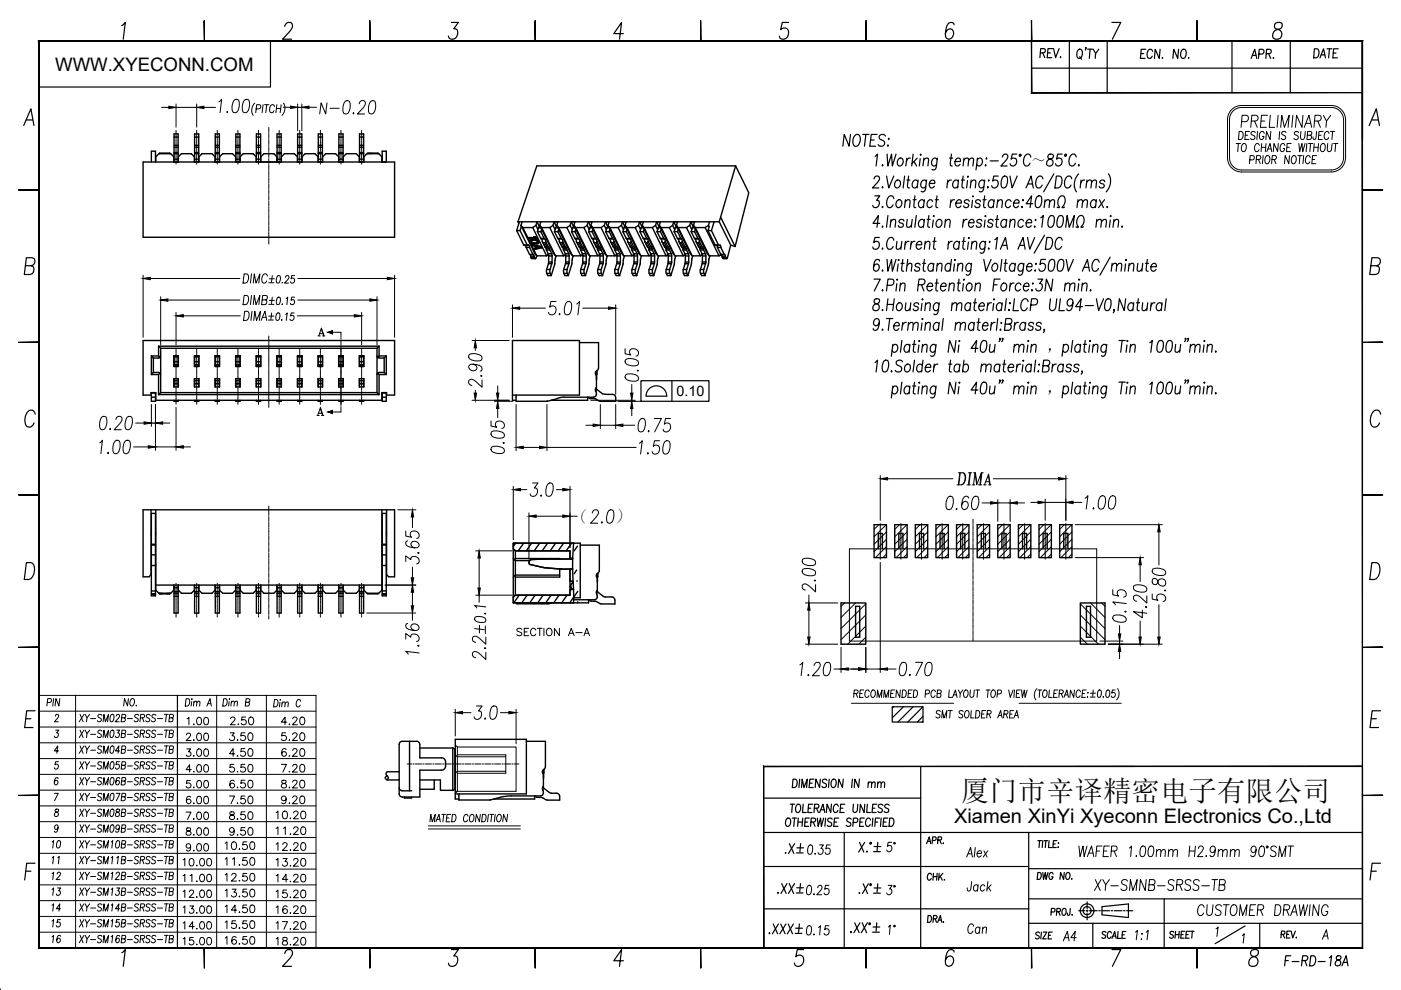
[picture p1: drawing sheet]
<svg xmlns="http://www.w3.org/2000/svg" width="297mm" height="210mm" viewBox="0 0 297 210" stroke-linecap="round" stroke-linejoin="round" font-family="sans-serif">
<defs><g id="words">
<text font-size="6" x="203.7" y="169.7">厦门市辛译精密电子有限公司</text>
<g font-size="5.3">
<text x="224.7" y="200.7">A4</text>
<text x="271.6" y="206">F-RD-18A</text>
</g>
<g font-size="4.9">
<text x="277.6" y="13.4">DATE</text>
<text x="48" y="154.9">2.50</text>
<text x="58.9" y="154.9">4.20</text>
<text x="38.5" y="158.4">2.00</text>
<text x="47.6" y="158.4">3.50</text>
<text x="47.6" y="161.6">4.50</text>
<text x="58.9" y="158.4">5.20</text>
<text x="58.9" y="161.6">6.20</text>
<text x="38.5" y="165.1">4.00</text>
<text x="47.6" y="165.1">5.50</text>
<text x="58.9" y="165.1">7.20</text>
<text x="47.6" y="171.8">7.50</text>
<text x="58.9" y="168.3">8.20</text>
<text x="58.9" y="171.8">9.20</text>
<text x="47.6" y="175">8.50</text>
<text x="14.1" y="191.2" transform="rotate(-90 14.1 191.2)">13</text>
<text x="170" y="190.9">0.25</text>
<text x="14.1" y="197.9" transform="rotate(-90 14.1 197.9)">15</text>
<text x="170" y="199.3">0.15</text>
<text x="204.3" y="199">Can</text>
</g>
<g font-size="4.4">
<text x="66.7" y="72.3">A</text>
<text x="38.8" y="154.9">1.00</text>
<text x="38.5" y="161.6">3.00</text>
<text x="38.5" y="168.3">5.00</text>
<text x="38.5" y="175">7.00</text>
<text x="38.5" y="178.2">8.00</text>
<text x="47.6" y="178.2">9.50</text>
<text x="10.2" y="181">10</text>
<text x="13.8" y="184.5" transform="rotate(-90 13.8 184.5)">11</text>
<text x="38.5" y="181.7">9.00</text>
<text x="10.2" y="187.7">12</text>
<text x="38.1" y="188">11.00</text>
<text x="10.2" y="194.4">14</text>
<text x="38.1" y="194.7">13.00</text>
<text x="10.2" y="201.1">16</text>
<text x="38.1" y="201.4">15.00</text>
<text x="57.5" y="201.4">18.20</text>
</g>
<text font-size="4.3" x="202.3" y="174.6">Xiamen XinYi Xyeconn Electronics Co.,Ltd</text>
<g font-size="4.1">
<text x="121.2" y="110.9">（</text>
<text x="130.3" y="110.9">）</text>
</g>
<text font-size="3.9" x="11.7" y="15.1">WWW.XYECONN.COM</text>
<g font-size="3.6">
<text x="218.6" y="35.2">～</text>
<text x="221.9" y="74.7">，</text>
<text x="221.9" y="83.5">，</text>
</g>
<text font-size="3.1" x="143.4" y="84">0.10</text>
</g></defs>
<!-- layer: DIM -->
<g fill="none" stroke="#000" stroke-width=".21">
<path d="M34.3 22.8h1.5M37.3 22v5M37.3 22.8h4.4M41.7 22v5M43.2 22.8h2.5M46.4 21.6l.6-.5-.3 2.8M48.1 23.8l.1-.2 .1 .2-.1 .1zM49.7 21.2l.6-.1a1.28 1.28 0 0 1 .4 1.6l-.5 1.1-.5 .1a1.24 1.24 0 0 1-.5-1.6zM51.9 21.2l.5-.1a1.28 1.28 0 0 1 .5 1.6l-.5 1.1-.6 .1a1.24 1.24 0 0 1-.4-1.6zM54 21.9a2.09 2.09 0 0 0-.3 2.6M54.3 23.1l.8-.1 .2-.5-.1-.2-.8-.1-.2 1.7M55.8 22.2l-.2 1.7"/>
<path d="M56.1 22.2h.9M56.6 22.2l-.2 1.7M58.2 22.6a.51 .51 0 0 0-.6-.4 .51 .51 0 0 0-.4 .7v.4a.48 .48 0 0 0 .3 .6 .48 .48 0 0 0 .6-.4M58.6 23h.9M58.7 22.2l-.2 1.7M59.6 22.2l-.2 1.7M60.1 22.7h1.5M60.1 21.9a2.05 2.05 0 0 1-.3 2.6M63.1 22v5.7M63.1 22.7h.9M64 22v5.7M65.5 22.7h1.6"/>
<path d="M69.3 21.8l-.2 2.4-1-2.4-.3 2.4M70 23h1.9M73.2 21.5l.6-.2a1.25 1.25 0 0 1 .4 1.7l-.4 1-.6 .2a1.21 1.21 0 0 1-.5-1.6zM74.8 24l.2-.1v.1l-.1 .2zM76.2 22v-.1a.76 .76 0 0 1 .9-.6 .67 .67 0 0 1 .2 1.1l-1.5 1.8h1.5M78.6 21.5l.6-.2a1.28 1.28 0 0 1 .4 1.7l-.4 1-.6 .2a1.24 1.24 0 0 1-.4-1.6zM260.3 33.5a2.99 2.99 0 0 0 2.9 3M260.3 25.4v8.1M260.7 33.5a2.57 2.57 0 0 0 2.5 2.5M260.7 25.4v8.1M262.1 30.4h.9M262.6 30.4l-.2 1.7"/>
<path d="M262.7 27.9a.88 .88 0 0 1 .9 .6 .88 .88 0 0 1-.4 1l-.6 .1zM263.2 25.8h.9a.71 .71 0 0 0 .6-.6 .71 .71 0 0 0-.4-.8h-.9l-.3 2.6M263.2 22.4a2.99 2.99 0 0 0-2.9 3M263.2 22.8a2.57 2.57 0 0 0-2.5 2.6M263.3 22.8h19M263.3 36.5h19M263.3 36h19M263.3 22.4h19M263.5 30.5l.2-.1a.86 .86 0 0 1 .4 1.5 .49 .49 0 0 1-.7 .2 .49 .49 0 0 1-.2-.6zM264 28.7h.5M264.9 27.9h-.8l-.2 1.7h.9M265 33.9l.8-.1 .1-.5-.1-.2-.7-.1-.2 1.7"/>
<path d="M265.3 25.7h.9a.63 .63 0 0 0 .5-.6 .63 .63 0 0 0-.4-.7h-.9l-.2 2.6M266 25.7l.6 1.3M266.2 28.1a.5 .5 0 0 0-.6-.2 .5 .5 0 0 0-.4 .4l.1 .2 .5 .3a.48 .48 0 0 1 .1 .7 .48 .48 0 0 1-.8-.2M266.4 33.8l.8-.1 .1-.4-.1-.2-.8-.1-.1 1.7M266.6 27.9l-.1 1.7M266.8 33.8l.4 .9M267 30.8a.51 .51 0 0 0-.6-.4 .51 .51 0 0 0-.4 .7v.4a.51 .51 0 0 0 .3 .6 .51 .51 0 0 0 .6-.4M267.4 25.7h.7M267.4 31.2h.9M267.5 30.4l-.1 1.7M267.8 33l-.1 1.7M268 28.3a.52 .52 0 0 0-.6-.4 .52 .52 0 0 0-.4 .6v.4a.52 .52 0 0 0 .5 .7 .52 .52 0 0 0 .5-.7h-.4"/>
<path d="M268.4 30.4l-.1 1.7M268.5 33.1l.2-.1a.89 .89 0 0 1 .6 .7 .89 .89 0 0 1-.4 .9l-.1 .1a.89 .89 0 0 1-.7-.7 .89 .89 0 0 1 .4-.9zM268.6 32.1l.7-1.7 .3 1.7M268.7 24.4h-1.2l-.3 2.6h1.3M268.8 31.6h.7M269.3 24.4l-.2 2.6h1.2M269.4 27.9l-.1 1.7-.8-1.7-.1 1.7M269.7 33.8l.8-.1 .1-.4-.1-.2-.7-.1-.2 1.7M270.1 33.8l.4 .9M271 24.4l-.2 2.6M271 30.4l-.1 1.7-.8-1.7-.1 1.7M271.3 27.9l-.1 1.7"/>
<path d="M271.5 27l.3-2.6 .5 2.6 1-2.6-.2 2.6M272.4 30.8a.51 .51 0 0 0-.6-.4 .51 .51 0 0 0-.4 .7v.4a.51 .51 0 0 0 .5 .7 .51 .51 0 0 0 .5-.7h-.4M272.7 28.1a.48 .48 0 0 0-.6-.2 .48 .48 0 0 0-.3 .5l.6 .4a.48 .48 0 0 1 0 .7 .48 .48 0 0 1-.7-.2M272.8 31.2h.6M273.4 33l-.2 1.7-.7-1.7-.2 1.7M273.8 30.4h-.9l-.1 1.7h.8M274.1 33.1l.1-.1a.89 .89 0 0 1 .7 .7 .89 .89 0 0 1-.4 .9l-.1 .1a.89 .89 0 0 1-.7-.7 .89 .89 0 0 1 .4-.9zM274.1 24.4l-.2 2.6M275.2 33h.9M275.3 28.1a.5 .5 0 0 0-.5-.2 .5 .5 0 0 0-.4 .4l.1 .2 .7 .3a.48 .48 0 0 1-.2 .8 .48 .48 0 0 1-.7-.3M275.4 30.4l.2 1.7 .4-1.7 .2 1.7 .5-1.7M275.6 33l-.1 1.7"/>
<path d="M275.8 27.9v1.4a.41 .41 0 0 0 .3 .3 .41 .41 0 0 0 .4-.3l.2-1.4M276.3 24.4l-.3 2.6-1.1-2.6-.2 2.6M276.4 33l-.1 1.7M276.5 27l1-2.6 .6 2.6M276.9 26.2h1M277.1 30.4l-.2 1.7M277.2 28.7l.8-.1 .1-.6-.9-.1-.1 1.7h.6l.3-.2 .1-.4-.3-.3M277.4 30.4h.9M277.8 33.4a.51 .51 0 0 0-.6-.4 .51 .51 0 0 0-.4 .6v.5a.5 .5 0 0 0 .3 .6 .5 .5 0 0 0 .6-.4M277.9 30.4l-.2 1.7M278.2 33.8h.5M278.6 31.2h.9"/>
<path d="M278.6 30.4l-.1 1.7M278.7 25.7h.9a.63 .63 0 0 0 .5-.6 .63 .63 0 0 0-.4-.7h-.9l-.2 2.6M279.1 33h-.8l-.2 1.7h.9M279.2 27.9l-.3 1.6h-.4l-.1-.5M279.4 25.7l.6 1.3M279.6 30.4l-.2 1.7M279.6 28.7h.5M280.3 30.5l.1-.1a.86 .86 0 0 1 .4 1.5 .49 .49 0 0 1-.6 .2 .49 .49 0 0 1-.3-.6l.1-.7zM280.5 27.9h-.8l-.2 1.7h.9M280.6 24.4l.6 1.3-.1 1.3M281.5 30.4l-.1 1.3a.46 .46 0 0 0 .5 .5 .46 .46 0 0 0 .4-.5l.1-1.3M281.8 28.3a.51 .51 0 0 0-.7-.4 .51 .51 0 0 0-.3 .6l-.1 .4a.49 .49 0 0 0 .4 .7 .49 .49 0 0 0 .6-.4"/>
<path d="M282.1 27.9h.9M282.1 24.4l-.9 1.3M282.3 22.4a2.99 2.99 0 0 1 3 3M282.3 22.8a2.57 2.57 0 0 1 2.5 2.6M282.5 27.9l-.1 1.7M282.8 30.4h.9M283.2 30.4l-.2 1.7M284.8 33.5a2.57 2.57 0 0 1-2.5 2.5M284.9 25.4v8.1M285.3 33.5a2.99 2.99 0 0 1-3 3M285.3 25.4v8.1M30.3 58.3v13.2"/>
<path d="M31.9 59h18.9M51.8 58.1h.5a1.14 1.14 0 0 1-.3 1.9h-.5zM53.3 58.1l-.2 1.9M56.7 58.5l-.2-.3a.67 .67 0 0 0-1 .6v.5a.56 .56 0 0 0 .4 .7 .56 .56 0 0 0 .7-.4M57 60h1.1M57.1 59.1h1.1M57.7 58.4l-.1 1.4M58.9 58.5l.3-.1a1.04 1.04 0 0 1-.2 1.6h-.1a.85 .85 0 0 1-.2-1.3zM59.8 59.9v.1zM60.5 58.8l.3-.4 .4 .1 .1 .2-.3 .6-.7 .7h.9M62.5 58.4h-.6l-.2 .7a.47 .47 0 0 1 .7 .1 .47 .47 0 0 1-.2 .7 .47 .47 0 0 1-.6-.2M63.1 59h19"/>
<path d="M83.7 58.3v13.2M34.1 62.9v10.2M35.6 63.6h15.2M37.3 66.2v6.9M38.9 67h12.1M51.8 62.6h.5a1.14 1.14 0 0 1-.3 2h-.5zM51.9 66h.5a1.08 1.08 0 0 1 .4 1.3 1.08 1.08 0 0 1-1.2 .6zM53.3 62.6l-.2 2M53.4 66l-.2 1.9M53.7 64.6l.2-2 .4 2 .8-2-.2 2M53.7 60l.2-1.9 .4 1.9 .8-1.9-.2 1.9M53.8 67.9l.2-1.9 .4 1.9 .8-1.9-.2 1.9"/>
<path d="M55.4 67.9l.8-1.9 .3 1.9M55.6 63.6l.9-.1 .2-.5-.1-.3-.9-.1-.2 2h.6a.54 .54 0 0 0 .5-.5 .54 .54 0 0 0-.3-.5M55.7 67.3h.7M56.9 67.9h1.1M57 67h1.1M57 64.5h1.1M57.1 63.7h1.1M57.6 66.4l-.2 1.3M57.7 63l-.1 1.4M58.8 66.4h.3a.85 .85 0 0 1 .1 1.2l-.5 .3a1.15 1.15 0 0 1 .1-1.5zM58.9 63.1l.3-.1a1.04 1.04 0 0 1-.2 1.6h-.1a.85 .85 0 0 1-.2-1.3zM59.7 67.9h.1z"/>
<path d="M59.8 64.4v.2zM60.6 66.6l.3-.2-.2 1.5M60.7 63.3l.3-.3-.2 1.6M62.4 66.4h-.6l-.2 .6a.51 .51 0 0 1 .8 .3 .51 .51 0 0 1-.5 .6h-.3l-.1-.3M62.5 63h-.6l-.2 .7a.53 .53 0 0 1 .8 .3 .53 .53 0 0 1-.7 .6l-.2-.3M63 67h12.1M63.1 63.6h15.3M76.7 66.2v6.9M79.9 62.9v10.2M99.5 75.2a2.67 2.67 0 0 1 2.6 .3l.1 .5a1.24 1.24 0 0 1-1.6 .5l-1.1-.5-.1-.3zM100.1 72.2h7.9M100.3 77.2a.78 .78 0 0 1 .7 1.2 .89 .89 0 0 1-1.1 .1 .89 .89 0 0 1-.4-1.1 2.34 2.34 0 0 1 2.6 .4l.1 .5-.1 .3-.3 .1"/>
<path d="M100.8 73.7v.6M101.9 79.7h.3l-.1 .1zM108.7 64.6v6.9M110.2 65.3h5.4M117.9 63.9h-1.1l-.2 1.2a.77 .77 0 0 1 1-.1 .77 .77 0 0 1 .3 .9 .8 .8 0 0 1-.7 .8 .8 .8 0 0 1-.9-.5M118.5 66.6l.2-.1 .1 .1-.2 .2zM120.1 64.1l.6-.2a1.25 1.25 0 0 1 .5 1.6l-.5 1.1-.6 .2a1.18 1.18 0 0 1-.4-1.7zM122.3 64.5l.6-.6-.4 2.9M123.6 65.3h5.4M130.5 64.6v19M132.5 73.9v1.1l1.3 .3a.77 .77 0 0 1-.2-1.1 .77 .77 0 0 1 1-.3 .8 .8 0 0 1 .8 .7 .8 .8 0 0 1-.6 .9M132.7 79.5a2.67 2.67 0 0 1 2.5 .3l.2 .5a1.21 1.21 0 0 1-1.6 .5l-1.1-.5-.2-.3z"/>
<path d="M132.7 76.2a2.67 2.67 0 0 1 2.5 .3l.2 .6a1.24 1.24 0 0 1-1.6 .4l-1.1-.4-.2-.4zM135.1 78.6h.3zM21.1 93.9l.6-.6-.3 2.9M21.6 88.4l.6-.1a1.24 1.24 0 0 1 .4 1.6l-.4 1.1-.6 .1a1.28 1.28 0 0 1-.4-1.6zM22.8 96l.1-.1 .1 .1-.1 .2zM23.4 90.8l-.1 .3-.1-.1zM24.4 93.5l.6-.2a1.28 1.28 0 0 1 .4 1.7l-.4 1-.6 .2a1.28 1.28 0 0 1-.4-1.6zM24.6 88.9v-.1a.73 .73 0 0 1 1.1-.4 .93 .93 0 0 1-.3 1.4l-1.2 1.3h1.5M26.6 93.5l.5-.2a1.22 1.22 0 0 1 .5 1.7l-.5 1-.5 .2a1.28 1.28 0 0 1-.5-1.6zM27 88.4l.6-.1a1.24 1.24 0 0 1 .4 1.6l-.4 1.1-.6 .1a1.22 1.22 0 0 1-.4-1.6zM28.3 94.8h3.1M28.8 89.7h1.8"/>
<path d="M32.1 85.8v4.6M32.1 89.7h.9M33 85.8v9.7M33 94.8h4.3M34.5 89.7h1.5M37.3 86.4v9.1M38.9 94.8h1.5M67.2 88.1h.5M67.4 88.1l.5-1.7 .6 1.7M67.5 87.6h.7M67.9 86.6l.5 1.5M68.2 88.1h.5"/>
<path d="M100.1 84.9h7.9M100.8 82.8v.5M102.2 80.6v1.5l-1.4-1.3a.87 .87 0 0 0-1.4 0 .76 .76 0 0 0 .6 .9M104.1 89.3v1l1.2 .3a.77 .77 0 0 1-.2-1 .77 .77 0 0 1 1-.3 .79 .79 0 0 1 .8 .7 .79 .79 0 0 1-.5 .8M104.2 94.8a2.71 2.71 0 0 1 2.6 .3l.1 .6a1.28 1.28 0 0 1-1.6 .4l-1.1-.4-.1-.4zM104.2 91.5a2.71 2.71 0 0 1 2.6 .4l.1 .5a1.28 1.28 0 0 1-1.6 .5l-1.1-.5-.1-.3zM104.8 85.1h3.9M105.5 81.8v1.5M105.5 84.9v.2M105.5 86.6v2M106.7 93.9l.1-.1 .1 .1zM109.4 85.8v9.8"/>
<path d="M110.9 94.9h3.5M116 85.8v9.8M116 94.9h18.9M124.2 90.2h1.6M125.3 84.9h9.4M127.3 85.8v5.1M127.3 90.2h3.2M130.5 85.8v5.1M131 85.1h4.9M132.1 90.2h2.5M133.9 81.5v1.8M133.9 84.9v.2"/>
<path d="M133.9 86.6v1.6M135.6 94l.6-.6-.4 2.9M135.8 88.9l.5-.2a1.28 1.28 0 0 1 .5 1.7l-.5 1-.5 .2a1.28 1.28 0 0 1-.5-1.6zM137.3 96.1l.1-.1 .1 .1-.2 .2zM137.4 91.4l.1-.1 .1 .1-.1 .2zM138.7 88.7h1.5l-1.4 2.9M139.9 93.4h-1.1l-.3 1.3a.77 .77 0 0 1 1-.2 .77 .77 0 0 1 .3 1 .79 .79 0 0 1-.6 .8 .79 .79 0 0 1-.9-.6M141 93.6l.6-.2a1.21 1.21 0 0 1 .4 1.7l-.4 1-.6 .2a1.22 1.22 0 0 1-.4-1.6zM142.2 88.7h-1.1l-.2 1.3a.77 .77 0 0 1 1-.2 .77 .77 0 0 1 .3 1 .8 .8 0 0 1-.7 .8 .8 .8 0 0 1-.9-.6M84.3 108.1h3.9M86 119.1v-1.2l1.1 .8v-.4a.94 .94 0 0 1 1.3-.2 .94 .94 0 0 1 .2 1.4l-.3 .1M86 112.6v1.1l1.3 .2a.77 .77 0 0 1-.2-1 .77 .77 0 0 1 1-.3 .8 .8 0 0 1 .8 .7 .8 .8 0 0 1-.6 .8"/>
<path d="M86.4 114.7l-.2 .1-.2 .5a1.8 1.8 0 0 0 1.9 .9l.8-.3a.86 .86 0 0 0-.5-1.1 .86 .86 0 0 0-1.1 .6l.4 .6 .4 .2M87.4 109.6v2.3M88.6 117.2l.1-.1 .2 .2zM100.9 116.8h7.7M101.6 118.3v6.4M108.8 103.1v11.4M110.4 103.8h1.3M112.1 108.7v9.9M112.9 102.4h1.2l-.8 1.1h.3a.95 .95 0 0 1 .2 1.3 .95 .95 0 0 1-1.3 .2l-.1-.3M113.7 109.4h5.6M114.7 105l.1 .1-.1 .1zM116.2 102.5l.6-.1a1.22 1.22 0 0 1 .4 1.6l-.4 1.1-.6 .1a1.21 1.21 0 0 1-.4-1.6z"/>
<path d="M118 103.8h1.3M120.8 103.1v13M120.8 109.4h1.6M125.6 108.8v-.2a.73 .73 0 0 1 1.1-.4 .94 .94 0 0 1-.2 1.4l-1.3 1.3h1.5M127.6 110.7l.1 .1-.1 .1zM129.1 108.2l.6-.1a1.28 1.28 0 0 1 .4 1.6l-.4 1.1-.6 .1a1.24 1.24 0 0 1-.4-1.6zM170.2 118.5a2.71 2.71 0 0 1 2.6 .4l.1 .5a1.23 1.23 0 0 1-1.6 .5l-1.1-.5-.1-.3zM186.6 100.8v9.5M186.6 119.2v23.4M188.2 101.5h13.8M201.1 105.4l.5-.2a1.25 1.25 0 0 1 .5 1.6l-.5 1.1-.5 .1a1.21 1.21 0 0 1-.5-1.6zM202.8 107.8v.2l-.1-.1z"/>
<path d="M203.2 100.2h1a1.5 1.5 0 0 1-.3 2.6h-1M203.5 100.2l-.3 2.6M203.6 100.2l-.3 2.6M204.2 100.2a1.64 1.64 0 0 1-.3 2.6M205 102.8h.7M205.3 100.2h.7M205.4 105.6l-.1-.2-.5-.2a1.76 1.76 0 0 0-.9 1.9v.5l.2 .3a.86 .86 0 0 0 1.2-.5 .86 .86 0 0 0-.7-1.1l-.3 .1-.4 .7M205.6 100.2l-.3 2.6M205.7 100.2l-.3 2.6M206.1 102.8h.6M206.4 102.8l.3-2.6 .4 2.6 1-2.6-.3 2.6M206.4 100.2h.4l.3 2.2"/>
<path d="M206.5 105.4l.5-.2a1.28 1.28 0 0 1 .5 1.6l-.5 1.1-.5 .1a1.24 1.24 0 0 1-.5-1.6zM207.5 102.8h.7M208.1 100.2h.4M208.2 100.2l-.3 2.6M208.2 106.6h1.8M208.5 102.8h.6M208.7 102.8l.9-2.3 .3 2.3M209 102.1h.7M209.6 100.9l.3 1.9M209.6 102.8h.5M210.6 101.5h13.8M211.5 105.9v4.6"/>
<path d="M211.5 106.6h2.7M214.2 105.9v4.6M215.7 106.6h1.5M218.6 106.5h1.5M221.6 105.8v4.5M221.6 106.5h4.4M226 100.8v9.5M227.5 106.5h1.9M228 111.2h18.4M228 118.2h14.5M230 105.7l.7-.6-.4 2.8M231.7 107.8l.1-.1 .2 .1-.2 .1z"/>
<path d="M233.3 105.3l.6-.2a1.28 1.28 0 0 1 .4 1.6l-.4 1.1-.6 .1a1.24 1.24 0 0 1-.4-1.6zM235.5 105.3l.6-.2a1.25 1.25 0 0 1 .4 1.6l-.4 1.1-.6 .1a1.21 1.21 0 0 1-.5-1.6zM241.7 119.8v3.5M245.7 112.8v7M77.8 130h10.3M81.6 124.1h6.6M86 135.5v-1.2l1.1 .8v-.3a.94 .94 0 0 1 1.3-.2 .94 .94 0 0 1 .2 1.3l-.3 .1M86.4 132.2l-.2 .1-.2 .5a1.7 1.7 0 0 0 1.9 .9l.6-.1 .2-.2a.85 .85 0 0 0-.5-1.1 .85 .85 0 0 0-1.1 .6l.1 .4 .7 .4M87.4 120.2v2.3M87.4 125.6v2.9M87.4 130v1.5M88.6 136.9h.3l-.2 .1z"/>
<path d="M88.9 138.4l-2.9-.3 .6 .6M100.6 133.3l2.1 .2M100.7 130.8a2.32 2.32 0 0 1 2.2 .3l.1 .5a1.05 1.05 0 0 1-1.4 .3l-.9-.3zM100.9 126.2h7.7M101.6 126.2v1.5M101.6 132.6v1.6M102.7 137.4h.3l-.1 .1zM102.8 130.1h.2zM102.9 132.7v1.7M103 138.3v1.5l-1.4-1.2a.86 .86 0 0 0-1.4-.1l.1 .7 .5 .2M103 135.1v1.5l-1.4-1.3a.86 .86 0 0 0-1.4-.1 .73 .73 0 0 0 .6 1M103 128.7l-2.4-.3 .5 .5"/>
<path d="M110.6 133.4a.58 .58 0 0 0-.5-.2 .58 .58 0 0 0-.5 .4l1 .7v.3l-.4 .2-.6-.2M111.2 134h.5M112.1 133.2h-.9v1.6h.9M113.6 133.6a.58 .58 0 0 0-.7-.4 .58 .58 0 0 0-.4 .6 .64 .64 0 0 0 .2 .9 .64 .64 0 0 0 .8-.1l.1-.2M113.9 133.2h1M114.4 133.2v1.6M115.3 133.2v1.6M116 133.4a.72 .72 0 0 1 1 .2 .72 .72 0 0 1-.1 1 .72 .72 0 0 1-1-.1 .72 .72 0 0 1 .1-1.1zM118.6 133.2v1.6l-1.1-1.6v1.6M120.5 134.8l.6-1.6 .6 1.6M120.8 134.3h.7M122.1 134.1h1.3"/>
<path d="M123.8 134.8l.6-1.6 .6 1.6M124 134.3h.8M170.2 120.7a2.71 2.71 0 0 1 2.6 .3l.1 .6a1.25 1.25 0 0 1-1.6 .4l-1.1-.4-.1-.4zM170.8 136.6h6.8M170.8 127.8h6.8M171.5 126.2v1.6M171.5 129.4v5.7M172.6 123.1l.2-.1 .1 .1-.1 .1zM172.9 124v1.5l-1.3-1.3a.86 .86 0 0 0-1.5 0l.1 .6 .6 .3M178.3 137.3v5.3M183.6 137.3v5.3M233.2 135.9h4.9"/>
<path d="M235 136.6h11.4M235.9 125v1.1l1.3 .3a.77 .77 0 0 1-.2-1 .77 .77 0 0 1 1-.3 .79 .79 0 0 1 .8 .6 .79 .79 0 0 1-.6 .9M236.1 130.6a2.67 2.67 0 0 1 2.5 .3l.2 .5a1.28 1.28 0 0 1-1.6 .5l-1.1-.5-.2-.3zM237.4 132.6v1.8M237.4 135.9v.7M237.4 138.1v1.6M238.5 129.7l.1-.1 .2 .1-.2 .1zM238.8 128l-2.9-.4 .6 .6M240.4 124.2a2.71 2.71 0 0 1 2.6 .3l.1 .5a1.2 1.2 0 0 1-1.6 .5l-1.1-.5-.1-.3zM241.7 131.7v3.4M242.2 129.4v1.6l-1.9-1.3 2.8 .3M242.9 128.7l.1-.1 .1 .1z"/>
<path d="M243.1 126.3v1.6l-1.3-1.3a1.05 1.05 0 0 0-1.4-.3l-.1 .2a.73 .73 0 0 0 .7 1M244.3 125.9v1.1l1.2 .3a.77 .77 0 0 1-.2-1 .77 .77 0 0 1 1-.3 .79 .79 0 0 1 .8 .6 .79 .79 0 0 1-.5 .9M244.4 122.7a.77 .77 0 0 0 .3 1.2l.3 .1a1.06 1.06 0 0 0 .6-1 .84 .84 0 0 1 1.4 0 .84 .84 0 0 1-.4 1.3 1.24 1.24 0 0 1-1.2-1.3 .68 .68 0 0 0-1-.3zM244.4 120.6a2.67 2.67 0 0 1 2.6 .4l.1 .5a1.28 1.28 0 0 1-1.6 .5l-1.1-.5-.1-.3zM245.7 128.2v6.9M246.9 125.2h.2l-.1 .1zM8.2 154.1h58.8M8.2 157.5h58.8M8.3 147.4h58.7v53.6M8.3 150.8h58.7M10 148.9h.8l.1-.3-.1-.4-.7-.1-.2 1.6M11.4 148.1l-.2 1.6"/>
<path d="M11.7 151.8l.3-.3h.2l.3 .3-.3 .5-.7 .7h.8M11.8 154.8h.7l-.5 .6a.46 .46 0 0 1 .3 .7 .46 .46 0 0 1-.8 0M12.4 159.2h-.9l.7-1-.1 1.5M12.7 148.1l-.2 1.6-.6-1.6-.2 1.6M16 147.4v53.6M17 151.5l.6 1.5M17 154.8l.6 1.6M17 158.2l.6 1.5M17.8 151.5l-1 1.5M17.8 154.8l-1 1.6M17.8 158.2l-1 1.5M18.1 151.5l.3 .7-.1 .8"/>
<path d="M18.1 154.8l.3 .7-.1 .9M18.1 158.2l.3 .7-.1 .8M19 151.5l-.6 .7M19 154.8l-.6 .7M19 158.2l-.6 .7M19.2 152.4h1.1M19.2 155.7h1.1M19.2 159.1h1.1M21.6 151.7l-.1-.2a.47 .47 0 0 0-.7 .3v.3l.6 .3a.44 .44 0 0 1-.1 .6 .44 .44 0 0 1-.7-.2M21.6 155l-.1-.1a.47 .47 0 0 0-.7 .3v.2l.6 .3a.45 .45 0 0 1-.1 .6 .45 .45 0 0 1-.7-.1M21.6 158.4l-.1-.2a.47 .47 0 0 0-.7 .3l.7 .8a.45 .45 0 0 1-.3 .4 .45 .45 0 0 1-.6-.2M21.9 153l.1-1.5 .3 1.5 .7-1.5-.2 1.5"/>
<path d="M21.9 156.4l.1-1.6 .3 1.6 .7-1.6-.2 1.6M21.9 159.7l.1-1.5 .3 1.5 .7-1.5-.2 1.5M23.6 151.5h.3a1.03 1.03 0 0 1-.2 1.5h-.1a1.13 1.13 0 0 1 0-1.5zM23.6 154.9l.3-.1a1.03 1.03 0 0 1-.2 1.6h-.1a1.13 1.13 0 0 1 0-1.5zM23.6 158.2h.3a1.03 1.03 0 0 1-.2 1.5h-.1a1.13 1.13 0 0 1 0-1.5zM24.6 151.8l.3-.3h.3l.1 .3-.2 .5-.7 .7h.9M24.7 154.8h.7l-.4 .6a.47 .47 0 0 1 .2 .7 .47 .47 0 0 1-.7 0M25.4 159.2h-.9l.7-1-.2 1.5M25.8 152.2l.7-.1 .2-.2-.1-.4h-.7l-.2 1.5h.7l.2-.5-.3-.3M25.8 155.5h.7l.2-.2-.1-.4-.7-.1-.2 1.6 .7-.1 .2-.4-.3-.4M25.8 158.9l.7-.1 .2-.2-.1-.4h-.7l-.2 1.5h.7l.2-.5-.3-.3M27 152.4h1.1"/>
<path d="M27 155.7h1.1M27 159.1h1.1M27.2 148.1l-.2 1.6-.6-1.6-.2 1.6M27.7 148.4a.39 .39 0 0 1 .4-.3 .39 .39 0 0 1 .4 .3 .93 .93 0 0 1-.7 1.3l-.3-.6zM28.8 149.6h.2zM29.4 151.7a.43 .43 0 0 0-.5-.2 .43 .43 0 0 0-.3 .5l.5 .3a.45 .45 0 0 1 0 .7 .45 .45 0 0 1-.7-.2M29.4 155a.43 .43 0 0 0-.5-.2 .43 .43 0 0 0-.3 .5l.6 .4a.46 .46 0 0 1-.1 .6 .46 .46 0 0 1-.7-.1M29.4 158.4a.43 .43 0 0 0-.5-.2 .43 .43 0 0 0-.3 .5l.6 .4a.45 .45 0 0 1-.1 .6 .45 .45 0 0 1-.7-.2M29.8 152.2l.7-.1 .1-.2v-.4h-.7l-.2 1.5M29.8 155.5h.7l.1-.2v-.4l-.7-.1-.2 1.6M29.8 158.9l.8-.1v-.6h-.7l-.2 1.5M30.2 152.2l.3 .8"/>
<path d="M30.2 155.5l.3 .9M30.2 158.9l.3 .8M31.9 151.7a.42 .42 0 0 0-.6-.2 .42 .42 0 0 0-.2 .6l.4 .2a.44 .44 0 0 1 .1 .7 .44 .44 0 0 1-.7-.2M31.9 155a.42 .42 0 0 0-.6-.2 .42 .42 0 0 0-.2 .6l.6 .3a.45 .45 0 0 1-.2 .7 .45 .45 0 0 1-.6-.2M31.9 158.4a.43 .43 0 0 0-.6-.2 .43 .43 0 0 0-.2 .6l.6 .3a.44 .44 0 0 1-.2 .6 .44 .44 0 0 1-.6-.2M33 151.7a.42 .42 0 0 0-.5-.2 .42 .42 0 0 0-.2 .6l.6 .3a.45 .45 0 0 1-.2 .6 .45 .45 0 0 1-.6-.2M33 155a.42 .42 0 0 0-.5-.2 .42 .42 0 0 0-.2 .6l.6 .3a.46 .46 0 0 1-.2 .6 .46 .46 0 0 1-.6-.1M33 158.4a.43 .43 0 0 0-.5-.2 .43 .43 0 0 0-.2 .6l.6 .3a.45 .45 0 0 1-.2 .6 .45 .45 0 0 1-.6-.2M33.4 152.4h1.1M33.4 155.7h1.1M33.4 159.1h1.1M34.9 151.5h.8"/>
<path d="M34.9 154.8h.8M34.9 158.2h.8M35.3 151.5l-.2 1.5M35.3 154.8l-.2 1.6M35.3 158.2l-.2 1.5M35.9 152.2l.7-.1 .2-.3-.1-.3h-.7l-.2 1.5h.7l.2-.5-.3-.3M35.9 155.5h.7l.2-.4-.1-.2-.7-.1-.2 1.6 .7-.1 .2-.4-.3-.4M35.9 158.9l.8-.1v-.6h-.7l-.2 1.5h.7l.2-.5-.3-.3M39.5 148.1a.76 .76 0 0 1 .7 .5 .76 .76 0 0 1-.2 .9l-.3 .2h-.4zM40.6 148.8l-.1 .9M40.7 148.1v.2zM41.1 149l.3-.3 .3 .1v.9"/>
<path d="M41.1 148.7l-.1 1M41.7 149l.4-.3 .3 .1-.1 .9M43.9 149.7l.6-1.6 .3 1.6M44.1 149.2h.6M45.9 147.4v53.6M47.4 148.1a.8 .8 0 0 1 .8 .6 .8 .8 0 0 1-.4 .9l-.6 .1zM48.6 148.8l-.1 .9M48.7 148.1l-.1 .2zM49.1 149l.3-.3 .3 .1-.1 .9M49.1 148.7l-.2 1M49.7 149l.3-.3 .3 .1v.9M52.1 148.9l.7-.1 .2-.3-.1-.3-.7-.1-.2 1.6 .7-.1 .2-.4-.3-.3"/>
<path d="M56.5 147.4v53.6M58.2 148.3a.8 .8 0 0 1 .8 .6 .8 .8 0 0 1-.4 .9l-.6 .1zM59.4 148.9l-.1 1M59.4 148.3v.2zM59.8 149.1l.3-.3 .3 .1v1M59.8 148.8l-.1 1.1M60.5 149.1l.3-.3 .3 .1-.1 1M63.7 148.7a.47 .47 0 0 0-.5-.4 .47 .47 0 0 0-.4 .6v.4a.45 .45 0 0 0 .3 .6 .45 .45 0 0 0 .6-.4M96.5 150.4v5.7M98.1 151.1h1.8M101 149.7h1.2l-.8 1.1h.4a.94 .94 0 0 1 .1 1.3 .94 .94 0 0 1-1.3 .1l-.1-.2M102.8 152.4l.1-.2 .1 .2-.2 .1z"/>
<path d="M104.4 149.8l.5-.1a1.21 1.21 0 0 1 .5 1.6l-.5 1.1-.5 .1a1.22 1.22 0 0 1-.5-1.6zM106.1 151.1h1.8M109.4 150.4v7.3M169.6 141l.6-.6-.4 2.9M171.4 143l.1 .1-.1 .2-.1-.2zM172.6 141.1v-.1a.73 .73 0 0 1 1.2-.4 .99 .99 0 0 1-.3 1.3l-1.3 1.4h1.5M175.1 140.6l.5-.2a1.23 1.23 0 0 1 .5 1.7l-.5 1-.5 .2a1.25 1.25 0 0 1-.5-1.7zM176.8 141.9h1.5M179.9 141.9h2.1M181 147h.8l.1-.6-.8-.1-.1 1.6M181.5 147l.3 .9M182.3 147h.5"/>
<path d="M183.1 146.3h-.7l-.2 1.6h.8M183.6 141.9h3M184.3 146.7a.47 .47 0 0 0-.6-.4 .47 .47 0 0 0-.3 .6v.4a.46 .46 0 0 0 .3 .6 .46 .46 0 0 0 .5-.4M184.9 146.4l.1-.1a.83 .83 0 0 1 .7 .7 .83 .83 0 0 1-.4 .8l-.1 .1a.81 .81 0 0 1-.7-.7 .81 .81 0 0 1 .4-.8zM185.9 147.9l.2-1.6 .3 1.6 .6-1.6-.1 1.6M187.4 147.9l.1-1.6 .3 1.6 .7-1.6-.2 1.6M188.2 141.9h1.8M188.9 147h.4M189.7 146.3h-.8l-.1 1.6h.8M190.9 146.3l-.1 1.6-.7-1.6-.2 1.6M191.2 140.6l.5-.2a1.2 1.2 0 0 1 .5 1.7l-.5 1-.6 .2a1.28 1.28 0 0 1-.4-1.7zM191.4 146.3a.81 .81 0 0 1 .8 .6 .81 .81 0 0 1-.4 .9l-.6 .1z"/>
<path d="M192.6 147h.4M192.9 143l.1 .1-.1 .2zM193.4 146.3h-.8l-.1 1.6h.8M193.8 146.3a.81 .81 0 0 1 .8 .6 .81 .81 0 0 1-.4 .9l-.6 .1zM194.1 140.4h1.5l-1.4 2.9M196.2 147.1l.7-.1 .1-.6-.7-.1-.2 1.6M196.6 140.6l.5-.2a1.25 1.25 0 0 1 .5 1.7l-.5 1-.3 .2-.6-.2a2.71 2.71 0 0 1 .4-2.5zM198.3 146.7a.47 .47 0 0 0-.5-.4 .47 .47 0 0 0-.4 .6v.4a.46 .46 0 0 0 .3 .6 .46 .46 0 0 0 .6-.4M198.7 147h.7l.2-.3-.1-.3-.7-.1-.2 1.6 .8-.2 .1-.4-.3-.3M199.4 150.9l-.3-.2a.41 .41 0 0 0-.6 .3l.7 .5a.44 .44 0 0 1-.1 .7 .44 .44 0 0 1-.7-.2M199.7 152.2l.1-1.5 .3 1.5 .7-1.5-.2 1.5M201 150.7h.9"/>
<path d="M201.3 146.3l-.2 1.6h.8M201.5 150.7l-.2 1.5M202 147.9l.6-1.6 .3 1.6M202.2 147.3h.6M203.2 146.3l.4 .7-.1 .9M204.1 146.3l-.5 .7M204.2 150.9l-.3-.2-.5 .2v.3l.6 .3a.44 .44 0 0 1-.1 .7 .44 .44 0 0 1-.6-.2M204.6 146.4l.1-.1a.82 .82 0 0 1 .6 .7 .82 .82 0 0 1-.4 .8l-.1 .1a.81 .81 0 0 1-.6-.7 .81 .81 0 0 1 .4-.8zM204.8 150.7h.1a.81 .81 0 0 1 .6 .6 .81 .81 0 0 1-.3 .8l-.2 .1a.83 .83 0 0 1-.6-.7 .83 .83 0 0 1 .4-.8zM205.7 146.3l-.1 1.1 .4 .5 .4-.2 .2-1.4M205.9 150.7l-.1 1.5h.7M206.9 146.3h.8"/>
<path d="M207 150.7a.77 .77 0 0 1 .7 .4 .77 .77 0 0 1-.2 .9l-.3 .2h-.4zM207.3 146.3l-.2 1.6M208.1 151.4h.5M209 150.7h-.8l-.1 1.5h.7M209.1 146.3h.8M209.3 151.4l.7-.1 .1-.3-.1-.3h-.7l-.1 1.5M209.5 146.3l-.1 1.6M209.7 151.4l.3 .8M210.4 146.4l.1-.1a.83 .83 0 0 1 .6 .7 .83 .83 0 0 1-.4 .8l-.1 .1a.81 .81 0 0 1-.6-.7 .81 .81 0 0 1 .4-.8zM211.4 147.1l.8-.1 .1-.6-.8-.1-.1 1.6M211.5 152.2l.6-1.5 .4 1.5M211.8 151.7h.6"/>
<path d="M212.9 151.4l.7-.1 .1-.3-.1-.3h-.7l-.1 1.5M213.3 151.4l.3 .8M213.9 146.3l.3 1.6 .6-1.6M214.1 151.4h.5M214.9 150.7h-.7l-.2 1.5h.8M215 152.2l.6-1.5 .3 1.5M215.1 146.3l-.1 1.6M215.2 151.7h.6M215.5 147h.5M216.4 146.3h-.8l-.2 1.6h.8M216.6 146.3l.2 1.6 .4-1.6 .1 1.6 .5-1.6M219.8 146a1.89 1.89 0 0 0-.2 2.4"/>
<path d="M220 146.3h.9M220.5 146.3l-.2 1.6M221.3 146.4l.2-.1a.83 .83 0 0 1 .6 .7 .83 .83 0 0 1-.4 .8l-.1 .1a.81 .81 0 0 1-.6-.7 .81 .81 0 0 1 .3-.8zM222.5 146.3l-.2 1.6h.8M223.4 147h.5M224.3 146.3h-.8l-.1 1.6h.7M224.6 147h.7l.2-.4-.2-.2-.7-.1-.1 1.6M225 147l.3 .9M225.6 147.9l.6-1.6 .3 1.6M225.8 147.3h.6M227.8 146.3l-.1 1.6-.7-1.6-.2 1.6M229.1 146.7a.47 .47 0 0 0-.6-.4 .47 .47 0 0 0-.3 .6l-.1 .4a.46 .46 0 0 0 .3 .6 .46 .46 0 0 0 .6-.4"/>
<path d="M229.5 147h.4M230.3 146.3h-.8l-.1 1.6h.8M230.6 146.9h.1zM230.6 147.7v.2zM231.1 147.8h1.1M231.2 147h1.1M231.8 146.3l-.1 1.4M232.9 146.4l.3-.1a1.02 1.02 0 0 1-.1 1.6h-.1a1.16 1.16 0 0 1-.1-1.5zM233.9 147.7v.2zM234.7 146.4l.3-.1a1.04 1.04 0 0 1-.1 1.6h-.2a1.13 1.13 0 0 1 0-1.5zM236.4 146.3h-.6l-.1 .7a.46 .46 0 0 1 .7 .1 .46 .46 0 0 1-.1 .6 .46 .46 0 0 1-.7-.1M236.9 146a1.93 1.93 0 0 1-.2 2.4"/>
<path d="M8.2 174.2h58.8M8.2 167.5h58.8M8.2 170.9h58.8M8.2 177.6h58.8M8.3 160.8h58.7M8.3 164.2h58.7M11.5 168.2h.8l-.7 1.6M11.8 171.6l-.1 .5a.54 .54 0 0 1 .7 .5 .54 .54 0 0 1-.6 .5 .54 .54 0 0 1-.2-.6 .54 .54 0 0 1 .6-.4l.2-.2v-.3zM12.3 165.1l-.2-.2a.97 .97 0 0 0-.3 1.5 .46 .46 0 0 0 .5-.5 .46 .46 0 0 0-.6-.4l-.2 .4M12.3 175.4l-.4 .5a.44 .44 0 0 1-.3-.7 .44 .44 0 0 1 .7-.1v.3a.84 .84 0 0 1-.6 1.1l-.2-.3M12.4 161.5h-.6l-.2 .7a.51 .51 0 0 1 .9 .3 .51 .51 0 0 1-.7 .6l-.3-.3M17 161.5l.6 1.6"/>
<path d="M17 164.9l.6 1.5M17 168.2l.6 1.6M17 171.5l.6 1.6M17 174.9l.6 1.6M17 178.2l.6 1.6M17.8 161.5l-1 1.6M17.8 164.9l-1 1.5M17.8 168.2l-1 1.6M17.8 171.5l-1 1.6M17.8 174.9l-1 1.6M17.8 178.2l-1 1.6M18.1 161.5l.3 .8-.1 .8"/>
<path d="M18.1 164.9l.3 .7-.1 .8M18.1 168.2l.3 .7-.1 .9M18.1 171.5l.3 .8-.1 .8M18.1 174.9l.3 .7-.1 .9M18.1 178.2l.3 .8-.1 .8M19 161.5l-.6 .8M19 164.9l-.6 .7M19 168.2l-.6 .7M19 171.5l-.6 .8M19 174.9l-.6 .7M19 178.2l-.6 .8M19.2 175.8h1.1"/>
<path d="M19.2 162.4h1.1M19.2 165.7h1.1M19.2 169.1h1.1M19.2 172.4h1.1M19.2 179.1h1.1M21.6 161.7l-.1-.1a.47 .47 0 0 0-.7 .3l.7 .7a.45 .45 0 0 1-.3 .5 .45 .45 0 0 1-.6-.3M21.6 165.1l-.3-.2a.44 .44 0 0 0-.5 .3v.3l.6 .2a.44 .44 0 0 1-.1 .7 .44 .44 0 0 1-.7-.2M21.6 168.4l-.3-.2a.44 .44 0 0 0-.5 .4v.2l.6 .3a.44 .44 0 0 1-.1 .6 .44 .44 0 0 1-.7-.2M21.6 171.8l-.3-.3a.44 .44 0 0 0-.5 .4v.2l.6 .3a.44 .44 0 0 1-.1 .7 .44 .44 0 0 1-.7-.2M21.6 175.1l-.3-.2a.44 .44 0 0 0-.5 .4v.2l.6 .3a.44 .44 0 0 1-.1 .6 .44 .44 0 0 1-.7-.2M21.6 178.5l-.1-.2a.47 .47 0 0 0-.7 .3v.2l.6 .3a.44 .44 0 0 1-.1 .7 .44 .44 0 0 1-.7-.2M21.9 163.1l.1-1.6 .3 1.6 .7-1.6-.2 1.6"/>
<path d="M21.9 166.4l.1-1.5 .3 1.5 .7-1.5-.2 1.5M21.9 169.8l.1-1.6 .3 1.6 .7-1.6-.2 1.6M21.9 173.1l.1-1.6 .3 1.6 .7-1.6-.2 1.6M21.9 176.5l.1-1.6 .3 1.6 .7-1.6-.2 1.6M21.9 179.8l.1-1.6 .3 1.6 .7-1.6-.2 1.6M23.6 178.5l.3-.3-.2 1.6M23.6 161.6l.3-.1a1.03 1.03 0 0 1-.2 1.6h-.1a1.13 1.13 0 0 1 0-1.5zM23.6 164.9h.3a.99 .99 0 0 1-.3 1.5 1.16 1.16 0 0 1 0-1.5zM23.6 168.3l.3-.1a.99 .99 0 0 1-.3 1.6 1.16 1.16 0 0 1 0-1.5zM23.6 171.6l.3-.1a.99 .99 0 0 1-.3 1.6 1.16 1.16 0 0 1 0-1.5zM23.6 175l.3-.1a.99 .99 0 0 1-.3 1.6 1.16 1.16 0 0 1 0-1.5zM24.6 168.2h.8l-.7 1.6"/>
<path d="M24.7 171.6v.5a.54 .54 0 0 1 .6 .4 .54 .54 0 0 1-.6 .6 .53 .53 0 0 1-.2-.6 .53 .53 0 0 1 .6-.4l.3-.3a.41 .41 0 0 0-.7-.2zM24.8 178.3l.3-.1a.96 .96 0 0 1-.3 1.6 1.1 1.1 0 0 1 0-1.5zM25.3 161.5h-.6l-.1 .7a.47 .47 0 0 1 .7 0 .47 .47 0 0 1-.1 .6l-.5 .3-.2-.3M25.3 175.4l-.4 .5a.44 .44 0 0 1-.3-.7 .44 .44 0 0 1 .7-.1v.3a.84 .84 0 0 1-.6 1.1l-.2-.3M25.4 165.1l-.4-.2a.91 .91 0 0 0-.1 1.5 .46 .46 0 0 0 .4-.5 .46 .46 0 0 0-.5-.4l-.3 .4M25.8 162.3l.7-.1 .2-.2-.1-.4-.7-.1-.2 1.6 .7-.1 .2-.4-.3-.3M25.8 165.6l.7-.1 .2-.2-.1-.4h-.7l-.2 1.5 .7-.1 .2-.4-.3-.3M25.8 168.9h.7l.2-.3-.1-.3-.7-.1-.2 1.6 .8-.2 .1-.4-.3-.3M25.8 172.3l.7-.1 .2-.2-.1-.4-.7-.1-.2 1.6 .8-.1 .1-.4-.3-.3M25.8 175.6h.7l.2-.3-.1-.3-.7-.1-.2 1.6 .8-.2 .1-.4-.3-.3M25.8 179l.7-.1 .2-.2-.1-.4-.7-.1-.2 1.6 .8-.1 .1-.4-.3-.3M27 175.8h1.1"/>
<path d="M27 162.4h1.1M27 165.7h1.1M27 169.1h1.1M27 172.4h1.1M27 179.1h1.1M29.4 161.7a.43 .43 0 0 0-.5-.2 .43 .43 0 0 0-.3 .5l.6 .4a.45 .45 0 0 1-.1 .6 .45 .45 0 0 1-.7-.2M29.4 165.1l-.2-.2-.6 .2v.4l.5 .2a.45 .45 0 0 1 0 .7 .45 .45 0 0 1-.7-.2M29.4 168.4l-.2-.2-.6 .2v.4l.5 .2a.45 .45 0 0 1 0 .7 .45 .45 0 0 1-.7-.2M29.4 171.8l-.2-.3-.6 .3v.3l.5 .3a.45 .45 0 0 1 0 .7 .45 .45 0 0 1-.7-.2M29.4 175.1l-.5-.2a.35 .35 0 0 0-.3 .3 .35 .35 0 0 0 .2 .4l.3 .1a.45 .45 0 0 1 0 .7 .45 .45 0 0 1-.7-.2M29.4 178.5a.43 .43 0 0 0-.5-.3 .43 .43 0 0 0-.3 .6l.5 .3a.45 .45 0 0 1 0 .7 .45 .45 0 0 1-.7-.2M29.8 162.3l.8-.2v-.5l-.7-.1-.2 1.6"/>
<path d="M29.8 165.6l.8-.1v-.6h-.7l-.2 1.5M29.8 168.9l.8-.1v-.5l-.7-.1-.2 1.6M29.8 172.3l.8-.2v-.5l-.7-.1-.2 1.6M29.8 175.6h.7l.2-.4-.1-.2-.7-.1-.2 1.6M29.8 179l.7-.1 .1-.2v-.4l-.7-.1-.2 1.6M30.2 162.3l.3 .8M30.2 165.6l.3 .8M30.2 168.9l.3 .9M30.2 172.3l.3 .8M30.2 175.6l.3 .9M30.2 179l.3 .8M31.9 161.7a.43 .43 0 0 0-.6-.2 .43 .43 0 0 0-.2 .6l.6 .3a.44 .44 0 0 1-.2 .6 .44 .44 0 0 1-.6-.2"/>
<path d="M31.9 165.1l-.3-.2a.41 .41 0 0 0-.5 0 .41 .41 0 0 0-.1 .5l.5 .3a.44 .44 0 0 1 .1 .7 .44 .44 0 0 1-.7-.2M31.9 168.4l-.3-.2a.41 .41 0 0 0-.5 .1 .41 .41 0 0 0-.1 .4l.5 .3a.44 .44 0 0 1 .1 .7 .44 .44 0 0 1-.7-.2M31.9 171.8l-.3-.3a.41 .41 0 0 0-.5 .1 .41 .41 0 0 0-.1 .5l.5 .3a.44 .44 0 0 1 .1 .7 .44 .44 0 0 1-.7-.2M31.9 175.1l-.3-.2a.42 .42 0 0 0-.5 .1 .42 .42 0 0 0-.1 .4l.5 .3a.44 .44 0 0 1 .1 .7 .44 .44 0 0 1-.7-.2M31.9 178.5a.42 .42 0 0 0-.6-.3 .42 .42 0 0 0-.2 .6l.4 .3a.44 .44 0 0 1 .1 .7 .44 .44 0 0 1-.7-.2M33 161.7a.43 .43 0 0 0-.5-.2 .43 .43 0 0 0-.2 .6l.6 .3a.45 .45 0 0 1-.2 .6 .45 .45 0 0 1-.6-.2M33 165.1l-.2-.2a.41 .41 0 0 0-.6 .3l.1 .3 .4 .2a.45 .45 0 0 1 .1 .7 .45 .45 0 0 1-.7-.2M33 168.4l-.2-.2a.41 .41 0 0 0-.6 .4l.1 .2 .4 .2a.45 .45 0 0 1 .1 .7 .45 .45 0 0 1-.7-.2M33 171.8l-.2-.3a.41 .41 0 0 0-.6 .4l.1 .2 .6 .3a.45 .45 0 0 1-.2 .7 .45 .45 0 0 1-.6-.2M33 175.1l-.2-.2a.41 .41 0 0 0-.6 .4l.2 .3 .5 .2a.45 .45 0 0 1-.2 .6 .45 .45 0 0 1-.6-.2M33 178.5a.42 .42 0 0 0-.5-.3 .42 .42 0 0 0-.2 .6l.6 .3a.45 .45 0 0 1-.2 .7 .45 .45 0 0 1-.6-.2M33.4 175.8h1.1"/>
<path d="M33.4 162.4h1.1M33.4 165.7h1.1M33.4 169.1h1.1M33.4 172.4h1.1M33.4 179.1h1.1M34.9 161.5h.8M34.9 164.9h.8M34.9 168.2h.8M34.9 171.5h.8M34.9 174.9h.8M34.9 178.2h.8M35.3 161.5l-.2 1.6"/>
<path d="M35.3 164.9l-.2 1.5M35.3 168.2l-.2 1.6M35.3 171.5l-.2 1.6M35.3 174.9l-.2 1.6M35.3 178.2l-.2 1.6M35.9 162.3l.8-.2v-.5l-.7-.1-.2 1.6 .7-.1 .2-.4-.3-.3M35.9 165.6l.8-.1v-.6h-.7l-.2 1.5 .7-.1 .2-.4-.3-.3M35.9 168.9l.8-.1v-.5l-.7-.1-.2 1.6 .8-.2 .1-.4-.3-.3M35.9 172.3l.8-.2v-.5l-.7-.1-.2 1.6 .8-.1 .1-.4-.3-.3M35.9 175.6h.7l.2-.4-.1-.2-.7-.1-.2 1.6 .8-.2 .1-.4-.3-.3M35.9 179l.7-.1 .2-.4-.1-.2-.7-.1-.2 1.6 .8-.1 .1-.4-.3-.3M40.4 169.1v-.2a.51 .51 0 0 0-.8 .2 .76 .76 0 0 0 .5 1.3 .49 .49 0 0 0 .4-.5 .49 .49 0 0 0-.5-.5 .49 .49 0 0 0-.5 .5"/>
<path d="M41.9 168.9a.52 .52 0 0 1 .8 .2v.4a.7 .7 0 0 1-.4 .9h-.2a1.01 1.01 0 0 1-.2-1.5zM43.4 168.9a.51 .51 0 0 1 .7 .2l.1 .4a.69 .69 0 0 1-.6 .9 1.03 1.03 0 0 1-.2-1.5zM47.7 178.8l.4-.3v1.6M49.3 178.6a.52 .52 0 0 1 .8 .2l.1 .4a.71 .71 0 0 1-.7 .9 1.03 1.03 0 0 1-.2-1.5zM49.7 165.7l-.1-.2a.54 .54 0 0 0-.8 .2 .96 .96 0 0 0 .4 1.4 .51 .51 0 0 0 .5-.5 .51 .51 0 0 0-.4-.6 .51 .51 0 0 0-.6 .5M51.9 165.4h-.8v.7a.58 .58 0 0 1 .8 0 .58 .58 0 0 1-.1 .9 .58 .58 0 0 1-.8-.3M52.3 178.5h-.8v.7a.58 .58 0 0 1 .8 0 .58 .58 0 0 1-.1 .9 .58 .58 0 0 1-.8-.3M52.8 165.5a.57 .57 0 0 1 .8 .2v.4a.69 .69 0 0 1-.6 1 1.05 1.05 0 0 1-.2-1.6zM53.2 178.6a.53 .53 0 0 1 .8 .2v.4a.69 .69 0 0 1-.6 .9 1.03 1.03 0 0 1-.2-1.5zM58.5 172.3l.4-.3v1.6M58.5 175.6l.4-.3v1.6M58.5 179l.4-.3v1.6"/>
<path d="M60 179.1l.2-.4h.4l.3 .3-.3 .5-.7 .8h1M60.1 172.1a.53 .53 0 0 1 .8 .2v1a.51 .51 0 0 1-.5 .3 .51 .51 0 0 1-.4-.3l-.1-.6zM60.1 175.6l.4-.3v1.6M61.5 176.9h.1zM61.6 173.5v.1zM62.3 172.4l.3-.4h.3l.3 .3-.2 .5-.8 .8h1.1M62.3 175.7l.3-.4h.3l.3 .3-.2 .6-.8 .7h1.1M62.3 179.1l.3-.4h.3l.3 .3-.2 .5-.8 .8h1.1M64 172.1a.5 .5 0 0 1 .8 .2v.4a.74 .74 0 0 1-.4 .9h-.2a1 1 0 0 1-.2-1.5zM64 175.4a.5 .5 0 0 1 .8 .2v.4a.74 .74 0 0 1-.4 .9h-.2a1 1 0 0 1-.2-1.5zM64 178.7a.5 .5 0 0 1 .8 .3v.4a.72 .72 0 0 1-.6 .9 1.02 1.02 0 0 1-.2-1.6zM90.8 175.1h19.5"/>
<path d="M90.8 175.8h19.5M91.2 174.2l.1-1.5 .3 1.5 .7-1.5-.2 1.5M92.4 174.2l.7-1.5 .3 1.5M92.7 173.7h.5M93.7 172.7h.8M94.1 172.7l-.2 1.5M94.7 173.4h.5M95.6 172.7h-.8l-.2 1.5h.8M95.9 172.7a.8 .8 0 0 1 .8 .6 .8 .8 0 0 1-.4 .9h-.6zM99.2 173.1a.47 .47 0 0 0-.6-.4 .47 .47 0 0 0-.3 .6v.3a.45 .45 0 0 0 .3 .6 .45 .45 0 0 0 .5-.3M99.9 172.8l.1-.1a.81 .81 0 0 1 .6 .7 .81 .81 0 0 1-.4 .8h-.2a.75 .75 0 0 1-.5-.5 .75 .75 0 0 1 .2-.8zM101.8 172.7l-.2 1.5-.6-1.5-.2 1.5"/>
<path d="M102.3 172.7a.76 .76 0 0 1 .8 .4 .76 .76 0 0 1-.2 .9l-.4 .2h-.4zM103.6 172.7l-.2 1.5M103.9 172.7h.8M104.3 172.7l-.2 1.5M105 172.7l-.2 1.5M105.5 172.9a.39 .39 0 0 1 .4-.2 .39 .39 0 0 1 .3 .2 .91 .91 0 0 1-.6 1.3l-.3-.6zM107.6 172.7l-.2 1.5-.6-1.5-.2 1.5M171.5 179.3l.4-.2a.87 .87 0 0 1 .4 1.2l-.3 .8h-.4a1.12 1.12 0 0 1-.2-1.6zM173.7 179.1h.9l-.5 .8a.59 .59 0 0 1 .3 .9 .59 .59 0 0 1-1 0M176 179.1h-.8l-.1 .9a.63 .63 0 0 1 1 .3 .63 .63 0 0 1-.6 .8h-.4l-.2-.3M189.1 178.6h-.8l-.1 .8a.64 .64 0 0 1 .9 .3 .64 .64 0 0 1-.5 .9 .44 .44 0 0 1-.6-.4M206.8 179.7l-.2 2"/>
<path d="M228.8 179.4l.2 2.2 .6-2.2 .3 2.2 .6-2.2M233.6 179.4h-1.1l-.2 2.2M235.2 179.4h-1.1l-.2 2.2h1.1M239.4 179.8l.5-.4-.2 2.2M242 179.5l.5-.1a.98 .98 0 0 1 .4 1.3l-.3 .8-.5 .1a.98 .98 0 0 1-.4-1.3zM243.8 179.5l.4-.1a.98 .98 0 0 1 .4 1.3l-.3 .8-.5 .1a.98 .98 0 0 1-.4-1.3zM252.3 179.4l-.2 2.2M253.5 179.4l-.3 2.2M254.1 179.9v-.1a.57 .57 0 0 1 .9-.3l.1 .3-.1 .4-1.1 1.4h1.1M267.2 179.5l.5-.1a1.04 1.04 0 0 1 .4 1.3l-.4 .8-.4 .1a1.04 1.04 0 0 1-.4-1.3zM268.5 179.4h.3v.2l-.2 .2zM270.6 179.7a.61 .61 0 0 0-.7-.3 .61 .61 0 0 0-.4 .7l.7 .4a.6 .6 0 0 1 .3 .8 .6 .6 0 0 1-.8 .3l-.4-.3"/>
<path d="M273.1 179.4h1.2M273.7 179.4l-.2 2.2M8.2 180.9h58.8M8.2 187.6h58.8M8.2 191h58.8M8.2 194.3h58.8M8.2 197.6h58.8M8.3 184.3h58.7M17 181.6l.6 1.5M17 184.9l.6 1.6M17 188.3l.6 1.5M17 191.6l.6 1.6"/>
<path d="M17 195l.6 1.5M17 198.3l.6 1.6M17.8 181.6l-1 1.5M17.8 184.9l-1 1.6M17.8 188.3l-1 1.5M17.8 191.6l-1 1.6M17.8 195l-1 1.5M17.8 198.3l-1 1.6M18.1 181.6l.3 .7-.1 .8M18.1 184.9l.3 .8-.1 .8M18.1 188.3l.3 .7-.1 .8M18.1 191.6l.3 .8-.1 .8"/>
<path d="M18.1 195l.3 .7-.1 .8M18.1 198.3l.3 .8-.1 .8M19 181.6l-.6 .7M19 184.9l-.6 .8M19 188.3l-.6 .7M19 191.6l-.6 .8M19 195l-.6 .7M19 198.3l-.6 .8M19.2 182.5h1.1M19.2 185.8h1.1M19.2 189.2h1.1M19.2 192.5h1.1"/>
<path d="M19.2 195.9h1.1M19.2 199.2h1.1M21.6 181.8l-.1-.1a.47 .47 0 0 0-.7 .3v.2l.6 .3a.45 .45 0 0 1-.1 .6 .45 .45 0 0 1-.7-.2M21.6 185.2l-.1-.2a.47 .47 0 0 0-.7 .3l.7 .7a.45 .45 0 0 1-.3 .5 .45 .45 0 0 1-.6-.2M21.6 188.5l-.1-.1a.47 .47 0 0 0-.7 .3l.7 .7a.45 .45 0 0 1-.3 .4 .45 .45 0 0 1-.6-.2M21.6 191.8l-.3-.2a.44 .44 0 0 0-.5 .4l.7 .7a.45 .45 0 0 1-.3 .5 .45 .45 0 0 1-.6-.2M21.6 195.2l-.3-.2a.44 .44 0 0 0-.5 .3v.3l.6 .3a.44 .44 0 0 1-.1 .6 .44 .44 0 0 1-.7-.2M21.6 198.5l-.3-.2a.44 .44 0 0 0-.5 .4v.2l.6 .3a.44 .44 0 0 1-.1 .6 .44 .44 0 0 1-.7-.1M21.9 183.1l.1-1.5 .3 1.5 .7-1.5-.2 1.5M21.9 186.5l.1-1.6 .3 1.6 .7-1.6-.2 1.6M21.9 189.8l.1-1.5 .3 1.5 .7-1.5-.2 1.5M21.9 193.2l.1-1.6 .3 1.6 .7-1.6-.2 1.6"/>
<path d="M21.9 196.5l.1-1.5 .3 1.5 .7-1.5-.2 1.5M21.9 199.9l.1-1.6 .3 1.6 .7-1.6-.2 1.6M23.6 181.9l.3-.3-.2 1.5M23.6 185.2l.3-.3-.2 1.6M23.6 188.6l.3-.3-.2 1.5M23.6 191.9l.3-.3-.2 1.6M23.6 195.3l.3-.3-.2 1.5M23.6 198.6l.3-.3-.2 1.6M24.6 185.3l.3-.4h.3l.1 .3-.2 .6-.7 .7h.9M24.7 188.3h.7l-.4 .6a.46 .46 0 0 1 .2 .7 .46 .46 0 0 1-.7-.1M24.8 181.9l.3-.3-.2 1.5M25.3 195h-.6l-.1 .6a.47 .47 0 0 1 .7 0 .47 .47 0 0 1-.1 .7l-.5 .2-.2-.3"/>
<path d="M25.4 198.5l-.4-.2a.91 .91 0 0 0-.1 1.6 .46 .46 0 0 0 .4-.5 .46 .46 0 0 0-.5-.4l-.3 .4M25.4 192.7h-.9l.7-1.1-.2 1.6M25.8 182.3h.7l.2-.3-.1-.3-.7-.1-.2 1.5h.7l.2-.5-.3-.3M25.8 185.7l.7-.1 .2-.2-.1-.4-.7-.1-.2 1.6 .7-.1 .2-.4-.3-.3M25.8 189l.7-.1 .2-.2-.1-.3-.7-.1-.2 1.5h.7l.2-.5-.3-.3M25.8 192.4l.7-.1 .2-.2-.1-.4-.7-.1-.2 1.6 .7-.1 .2-.4-.3-.3M25.8 195.7l.7-.1 .2-.2-.1-.4h-.7l-.2 1.5 .8-.1 .1-.4-.3-.3M25.8 199.1l.7-.1 .2-.2-.1-.4-.7-.1-.2 1.6 .8-.2 .1-.3-.3-.3M27 182.5h1.1M27 185.8h1.1M27 189.2h1.1M27 192.5h1.1"/>
<path d="M27 195.9h1.1M27 199.2h1.1M29.4 181.8a.43 .43 0 0 0-.5-.2 .43 .43 0 0 0-.3 .5l.6 .4a.46 .46 0 0 1-.1 .6 .46 .46 0 0 1-.7-.2M29.4 185.2a.43 .43 0 0 0-.5-.3 .43 .43 0 0 0-.3 .6l.6 .3a.45 .45 0 0 1-.1 .7 .45 .45 0 0 1-.7-.2M29.4 188.5a.43 .43 0 0 0-.5-.2 .43 .43 0 0 0-.3 .5l.6 .4a.45 .45 0 0 1-.1 .6 .45 .45 0 0 1-.7-.2M29.4 191.8l-.2-.2-.6 .2v.4l.6 .3a.45 .45 0 0 1-.1 .7 .45 .45 0 0 1-.7-.2M29.4 195.2l-.2-.2-.6 .2v.4l.5 .2a.45 .45 0 0 1 0 .7 .45 .45 0 0 1-.7-.2M29.4 198.5l-.2-.2-.6 .2v.4l.5 .2a.45 .45 0 0 1 0 .8 .45 .45 0 0 1-.7-.2M29.8 182.3h.7l.2-.4-.1-.2-.7-.1-.2 1.5M29.8 185.7l.7-.1 .1-.2v-.4l-.7-.1-.2 1.6M29.8 189l.8-.1v-.5l-.7-.1-.2 1.5M29.8 192.4l.8-.2v-.5l-.7-.1-.2 1.6"/>
<path d="M29.8 195.7l.8-.1v-.6h-.7l-.2 1.5M29.8 199.1l.8-.2v-.5l-.7-.1-.2 1.6M30.2 182.3l.3 .8M30.2 185.7l.3 .8M30.2 189l.3 .8M30.2 192.4l.3 .8M30.2 195.7l.3 .8M30.2 199.1l.3 .8M31.9 181.8a.42 .42 0 0 0-.6-.2 .42 .42 0 0 0-.2 .6l.6 .3a.45 .45 0 0 1-.2 .6 .45 .45 0 0 1-.6-.2M31.9 185.2a.42 .42 0 0 0-.6-.3 .42 .42 0 0 0-.2 .6l.6 .3a.44 .44 0 0 1-.2 .7 .44 .44 0 0 1-.6-.2M31.9 188.5a.43 .43 0 0 0-.6-.2 .43 .43 0 0 0-.2 .6l.6 .3a.44 .44 0 0 1-.2 .6 .44 .44 0 0 1-.6-.2M31.9 191.8l-.3-.2a.41 .41 0 0 0-.5 .1 .41 .41 0 0 0-.1 .4l.7 .4a.44 .44 0 0 1-.2 .7 .44 .44 0 0 1-.6-.2"/>
<path d="M31.9 195.2l-.3-.2a.41 .41 0 0 0-.5 .1 .41 .41 0 0 0-.1 .4l.5 .3a.44 .44 0 0 1 .1 .7 .44 .44 0 0 1-.7-.2M31.9 198.5l-.3-.2a.41 .41 0 0 0-.5 .1 .41 .41 0 0 0-.1 .4l.5 .3a.44 .44 0 0 1 .1 .7 .44 .44 0 0 1-.7-.1M33 181.8a.42 .42 0 0 0-.5-.2 .42 .42 0 0 0-.2 .6l.6 .3a.46 .46 0 0 1-.2 .6 .46 .46 0 0 1-.6-.2M33 185.2a.42 .42 0 0 0-.5-.3 .42 .42 0 0 0-.2 .6l.6 .3a.45 .45 0 0 1-.2 .7 .45 .45 0 0 1-.6-.2M33 188.5a.43 .43 0 0 0-.5-.2 .43 .43 0 0 0-.2 .6l.6 .3a.45 .45 0 0 1-.2 .6 .45 .45 0 0 1-.6-.2M33 191.8l-.2-.2a.41 .41 0 0 0-.6 .4l.1 .2 .6 .3a.45 .45 0 0 1-.2 .7 .45 .45 0 0 1-.6-.2M33 195.2l-.2-.2a.41 .41 0 0 0-.6 .3l.1 .3 .4 .2a.45 .45 0 0 1 .1 .7 .45 .45 0 0 1-.7-.2M33 198.5l-.2-.2a.41 .41 0 0 0-.6 .4l.1 .2 .4 .2a.45 .45 0 0 1 .1 .8 .45 .45 0 0 1-.7-.2M33.4 182.5h1.1M33.4 185.8h1.1M33.4 189.2h1.1M33.4 192.5h1.1"/>
<path d="M33.4 195.9h1.1M33.4 199.2h1.1M34.9 181.6h.8M34.9 184.9h.8M34.9 188.3h.8M34.9 191.6h.8M34.9 195h.8M34.9 198.3h.8M35.3 181.6l-.2 1.5M35.3 184.9l-.2 1.6M35.3 188.3l-.2 1.5M35.3 191.6l-.2 1.6"/>
<path d="M35.3 195l-.2 1.5M35.3 198.3l-.2 1.6M35.9 182.3h.7l.2-.4-.1-.2-.7-.1-.2 1.5h.7l.2-.5-.3-.3M35.9 185.7l.7-.1 .2-.4-.1-.2-.7-.1-.2 1.6 .7-.1 .2-.4-.3-.3M35.9 189l.8-.1v-.5l-.7-.1-.2 1.5h.7l.2-.5-.3-.3M35.9 192.4l.8-.2v-.5l-.7-.1-.2 1.6 .7-.1 .2-.4-.3-.3M35.9 195.7l.8-.1v-.6h-.7l-.2 1.5 .8-.1 .1-.4-.3-.3M35.9 199.1l.8-.2v-.5l-.7-.1-.2 1.6 .8-.2 .1-.3-.3-.3M38.8 182.3l.4-.3v1.6M38.8 189l.4-.3v1.6M38.8 195.7l.4-.3v1.6M40.2 189.1l.1-.3 .5-.1 .2 .5-.9 1.1h1"/>
<path d="M40.3 182.1a.49 .49 0 0 1 .7 .2l.1 .4a.68 .68 0 0 1-.6 .9 1.01 1.01 0 0 1-.2-1.5zM41.2 196.5h-1.1l.7-1.1v1.6M42.6 182.1a.49 .49 0 0 1 .7 .2l.1 .4a.68 .68 0 0 1-.6 .9 .99 .99 0 0 1-.2-1.5zM42.6 188.8a.49 .49 0 0 1 .7 .2l.1 .4a.68 .68 0 0 1-.6 .9 .98 .98 0 0 1-.2-1.5zM42.6 195.5a.52 .52 0 0 1 .7 .2l.1 .4a.69 .69 0 0 1-.6 .9 1.01 1.01 0 0 1-.2-1.5zM44 182.1a.49 .49 0 0 1 .8 .2l.1 .4a.68 .68 0 0 1-.6 .9 1.01 1.01 0 0 1-.3-1.5zM44 188.8a.48 .48 0 0 1 .8 .2l.1 .4a.68 .68 0 0 1-.6 .9 1 1 0 0 1-.3-1.5zM44 195.5a.51 .51 0 0 1 .8 .2l.1 .4a.69 .69 0 0 1-.6 .9 1.03 1.03 0 0 1-.3-1.5zM47.7 182.2l.4-.4v1.7M47.7 185.5l.4-.3v1.6M47.7 188.8l.4-.3v1.7M47.7 192.2l.4-.3v1.6"/>
<path d="M47.7 195.5l.4-.3v1.7M47.7 198.9l.4-.3v1.6M49.1 185.6l.4-.4 .4 .1 .2 .2-.3 .5-.7 .8h1.1M49.2 188.5h.9l-.5 .7a.55 .55 0 0 1 .4 .8 .55 .55 0 0 1-.9-.1M49.3 182.2l.4-.4v1.7M50 195.2h-.8l-.1 .7a.58 .58 0 0 1 .9 0 .58 .58 0 0 1-.1 .9 .58 .58 0 0 1-.8-.3M50.1 198.8a.47 .47 0 0 0-.7-.1 .93 .93 0 0 0 .3 1.5 .51 .51 0 0 0 .4-.5 .51 .51 0 0 0-.4-.5 .51 .51 0 0 0-.6 .5M50.2 193h-1.1l.7-1.1v1.6M50.7 180h.1zM50.7 183.4h.1zM50.7 186.7h.1zM50.7 190.1h.1z"/>
<path d="M50.7 193.4h.1zM50.7 196.8h.1zM52.3 181.8h-.8v.7a.58 .58 0 0 1 .8 0 .58 .58 0 0 1-.1 .9 .58 .58 0 0 1-.8-.2M52.3 185.2h-.8v.7a.58 .58 0 0 1 .8 0 .58 .58 0 0 1-.1 .8 .58 .58 0 0 1-.8-.2M52.3 188.5h-.8v.7a.58 .58 0 0 1 .8 0 .58 .58 0 0 1-.1 .9 .58 .58 0 0 1-.8-.2M52.3 191.9h-.8v.7a.58 .58 0 0 1 .8 0 .58 .58 0 0 1-.1 .8 .58 .58 0 0 1-.8-.2M52.3 195.2h-.8v.7a.58 .58 0 0 1 .8 0 .58 .58 0 0 1-.1 .9 .58 .58 0 0 1-.8-.3M52.3 198.6h-.8v.7a.58 .58 0 0 1 .8 0 .58 .58 0 0 1-.1 .8 .58 .58 0 0 1-.8-.2M53.2 181.9a.53 .53 0 0 1 .8 .3v1a.51 .51 0 0 1-.5 .3 .51 .51 0 0 1-.5-.3l-.1-.7zM53.2 185.3a.53 .53 0 0 1 .8 .2v1a.51 .51 0 0 1-.5 .3 .51 .51 0 0 1-.5-.3l-.1-.6zM53.2 188.6a.53 .53 0 0 1 .8 .2v.4a.7 .7 0 0 1-.6 1 1.05 1.05 0 0 1-.2-1.6zM53.2 192a.57 .57 0 0 1 .8 .2v.4a.69 .69 0 0 1-.6 .9 1.05 1.05 0 0 1-.2-1.5z"/>
<path d="M53.2 195.3a.57 .57 0 0 1 .8 .2v.4a.69 .69 0 0 1-.6 1 1.05 1.05 0 0 1-.2-1.6zM53.2 198.7a.53 .53 0 0 1 .8 .2v.4a.69 .69 0 0 1-.6 .9 1.03 1.03 0 0 1-.2-1.5zM58.5 182.3l.4-.3v1.7M58.5 185.7l.4-.3v1.6M58.5 189l.4-.3v1.6M58.5 192.4l.4-.3v1.6M58.5 195.7l.4-.3v1.6M59.9 195.4h1l-.7 1.6M60 182h.9l-.5 .6a.55 .55 0 0 1 .4 .9 .55 .55 0 0 1-.9-.2M60.8 188.7h-.8v.7a.57 .57 0 0 1 .8 0 .57 .57 0 0 1-.1 .9 .57 .57 0 0 1-.8-.3M60.9 192.3a.47 .47 0 0 0-.7-.2l-.2 .3a.97 .97 0 0 0 .4 1.3 .51 .51 0 0 0 .6-.5 .51 .51 0 0 0-.5-.5 .51 .51 0 0 0-.5 .4M61 186.5h-1.1l.7-1.1v1.6"/>
<path d="M61.5 180.2h.1zM61.5 183.6h.1zM61.5 186.9h.1zM61.5 190.3h.1zM61.6 193.5v.2zM62.3 182.4l.3-.4 .4 .1 .2 .2-.2 .6-.8 .8h1.1M62.3 185.8l.3-.4h.4l.2 .3-.2 .5-.8 .8h1.1M62.3 189.1l.1-.3 .5-.1 .2 .2 .1 .3-1 1.1h1.1M62.3 192.4l.1-.3h.5l.2 .1 .1 .3-1 1.2h1.1M62.3 195.8l.3-.4h.3l.3 .3-.2 .6-.8 .7h1.1M64 182.1a.54 .54 0 0 1 .8 .2v.4a.72 .72 0 0 1-.6 1 1.02 1.02 0 0 1-.2-1.6zM64 185.4a.54 .54 0 0 1 .8 .3v.4a.72 .72 0 0 1-.6 .9 1.02 1.02 0 0 1-.2-1.6z"/>
<path d="M64 188.8a.5 .5 0 0 1 .8 .2v.4a.72 .72 0 0 1-.6 .9 1 1 0 0 1-.2-1.5zM64 192.1a.5 .5 0 0 1 .8 .3v.4a.72 .72 0 0 1-.6 .9 1 1 0 0 1-.2-1.6zM64 195.5a.5 .5 0 0 1 .8 .2v.4a.74 .74 0 0 1-.4 .9h-.2a1 1 0 0 1-.2-1.5zM172.8 180.9v.2zM188.3 187.7h.8l-.5 .8a.63 .63 0 0 1 .5 .7 .63 .63 0 0 1-.8 .5l-.3-.4M188.3 196.5l.5-.3-.2 1.9M204.9 181.7l.9-2 .4 2M205.3 181h.7M206 186.9l-.3 1.8-.2 .2-.3-.1-.1-.6M207.2 180.9h.9v-.3a.61 .61 0 0 0-.9 0 .61 .61 0 0 0 0 .8l.3 .3h.2l.3-.3M207.4 187.9a.4 .4 0 0 0-.7-.2l-.3 .7a.49 .49 0 0 0 .5 .5l.4-.3M207.4 187.6l-.2 1.3"/>
<path d="M208.6 180.4l.7 1.3M208.8 187.9l-.1-.2a.64 .64 0 0 0-.8 .4 .64 .64 0 0 0 .5 .8l.3-.3M209.5 186.9l-.3 2M209.5 180.4l-1 1.3M209.6 188.2l.4 .7M210.1 187.6l-.8 .9M230.5 181.6l.9-2.2 .5 2.2M230.9 180.9h.8M232.2 186.5l1.1 2.3M232.4 180.4h.7M233.5 186.5l-1.5 2.3M233.8 186.5l.6 1.1-.1 1.2"/>
<path d="M234 180.4h.7M235.2 186.5l-.8 1.1M235.5 187.8h1.6M235.6 180.4h.8l.3-.1 .1-.3a.47 .47 0 0 0-.3-.6h-.8l-.2 2.2M236.2 180.4l.5 1.2M239 186.8a.63 .63 0 0 0-.7-.3 .63 .63 0 0 0-.4 .8l.7 .4a.65 .65 0 0 1 .1 1.1 .65 .65 0 0 1-1-.3M239.5 188.8l.2-2.3 .5 2.3 .9-2.3-.2 2.3M240.7 197.6l.5-.3-.3 2M240.9 181.4v.2zM242 199.1v.2zM242.1 197.9v.2zM243 186.5l-.2 2.3-1-2.3-.2 2.3"/>
<path d="M243 197.6l.4-.3-.2 2M243.6 187.6h.8a.57 .57 0 0 0 .5-.5 .57 .57 0 0 0-.4-.6h-.8l-.2 2.3h.8a.63 .63 0 0 0 .5-.6 .63 .63 0 0 0-.4-.6M245.2 180.5l.5-.4 .4 .1-.1 1.4M245.2 180.1l-.1 1.5M245.4 187.8h1.6M246.2 180.5l.4-.4 .4 .1v1.4M247.8 180.5l.4-.4 .5 .1-.1 1.4M247.8 180.1l-.1 1.5M248.7 180.5l.5-.4 .4 .1v1.4M248.9 186.8a.63 .63 0 0 0-.7-.3 .63 .63 0 0 0-.4 .8l.9 .5a.61 .61 0 0 1-.4 1l-.6-.1-.1-.2M249.5 187.6h.8a.57 .57 0 0 0 .5-.5 .57 .57 0 0 0-.4-.6h-.8l-.2 2.3M250.1 187.6l.5 1.2"/>
<path d="M252.1 180.4h1.3M252.5 186.8a.62 .62 0 0 0-.8-.3 .62 .62 0 0 0-.3 .8l.7 .4a.59 .59 0 0 1 .3 .6 .59 .59 0 0 1-.5 .5l-.6-.1-.1-.2M254.3 186.8a.62 .62 0 0 0-.8-.3 .62 .62 0 0 0-.4 .8l.8 .4a.65 .65 0 0 1 0 1.1 .65 .65 0 0 1-1-.3M254.8 187.8h1.6M255.3 192.4l-.4-.6a1.1 1.1 0 0 0-1 1.4 .67 .67 0 0 0 .5 .9 .67 .67 0 0 0 .8-.5M255.7 181.5h.1zM256 191.8l-.1 2a.62 .62 0 0 0 .7 .3 .62 .62 0 0 0 .4-.6l.2-1.7M256.9 186.5h1.3M257.6 186.5l-.2 2.3M257.7 180.1a.6 .6 0 0 1-.9 .6 .7 .7 0 0 1-.2-.9 .7 .7 0 0 1 .9-.3 1.67 1.67 0 0 1-.5 2.1l-.4-.1-.1-.2M257.8 196.9l.5-.4-.3 2.1M258.3 180.5l.5-.4 .4 .1v1.4"/>
<path d="M258.3 180.1l-.1 1.5M258.5 187.6h.8a.57 .57 0 0 0 .5-.5 .57 .57 0 0 0-.4-.6h-.8l-.2 2.3h.8a.63 .63 0 0 0 .5-.6 .63 .63 0 0 0-.4-.6M259 192.1a.64 .64 0 0 0-.8-.3 .64 .64 0 0 0-.4 .8l.8 .4a.58 .58 0 0 1 .3 .6 .58 .58 0 0 1-.5 .5l-.6-.1-.2-.2M259.3 180.5l.4-.4 .4 .1v1.4M259.4 191.8h1.2M260 191.8l-.2 2.3M260.9 180.5l.5-.4 .4 .1-.1 1.4M260.9 180.1l-.1 1.5M261.3 191.9l.5-.1a1.46 1.46 0 0 1-.2 2.3 .71 .71 0 0 1-.8-.9l.2-.8zM261.8 180.5l.5-.4 .4 .1v1.4M262.8 194.1l.2-2.3 .5 2.3 .9-2.3-.2 2.3M263.4 198.3l.4-.3-.2 2"/>
<path d="M265 192.9h.7M266.2 191.8h-1.1l-.2 2.3h1.1M266.3 180.1a.6 .6 0 0 1-.9 .6 .7 .7 0 0 1-.1-.9 .7 .7 0 0 1 .8-.3 1.67 1.67 0 0 1-.4 2.1l-.4-.1-.1-.2M266.6 192.9h.8a.57 .57 0 0 0 .5-.5 .57 .57 0 0 0-.4-.6h-.8l-.2 2.3M267.3 192.9l.5 1.2M270.4 191.8h.6a1.32 1.32 0 0 1-.2 2.3h-.6zM271.1 181.6l.2-2.2 .5 2.2 .9-2.2-.3 2.2M272.2 192.9h.8l.4-.4a.48 .48 0 0 0-.4-.7h-.7l-.2 2.3M272.8 192.9l.5 1.2M273.6 194.1l.9-2.3 .5 2.3M274 193.4h.8M275.5 191.8l.2 2.3 .7-2.3 .2 2.3 .6-2.3"/>
<path d="M277.8 191.8l-.2 2.3M279.7 191.8l-.2 2.3-1-2.3-.2 2.3M280.4 199.1l.8-2 .4 2M280.7 198.5h.7M281.6 192.4a.61 .61 0 0 0-.6-.6 .61 .61 0 0 0-.6 .6l-.2 .3a1.3 1.3 0 0 0 .4 1.4 .74 .74 0 0 0 .9-.9h-.4M50.7 200.1h.1z"/>
<circle cx="189.6" cy="178.8" r=".17"/>
<circle cx="189.6" cy="196.3" r=".17"/>
<circle cx="189.6" cy="187.9" r=".17"/>
</g>
<!-- layer: 0 -->
<g fill="none" stroke="#000" stroke-width=".25">
<path d="M25.8 5.4l.8-.6-.5 3.5M57.3 8.7v9.8h-49.1M60.4 5.6v-.2a.92 .92 0 0 1 1.4-.5 1.21 1.21 0 0 1-.3 1.7l-1.6 1.7h1.9M95.7 4.8h1.5l-1 1.3h.4a1.18 1.18 0 0 1 .2 1.7 1.18 1.18 0 0 1-1.6 .2l-.1-.4M132.2 7.1h-2.1l1.7-2.3-.5 3.5M167.2 4.8h-1.4l-.3 1.5a.97 .97 0 0 1 1.3-.2 .97 .97 0 0 1 .4 1.2 1.06 1.06 0 0 1-.7 1 1.06 1.06 0 0 1-1.2-.3l-.1-.4M202.3 5.3l-.1-.4-.4-.1-.7 .1a4.2 4.2 0 0 0-.6 2.9l.2 .3a1.07 1.07 0 0 0 1.4-.6 1.07 1.07 0 0 0-.7-1.4l-.8 .5-.2 .5M218.7 14.4h70.2M220.6 11.2l.9-.1 .1-.4-.1-.3-.9-.1-.1 1.9M221.1 11.2l.4 1M222.1 8.7h66.8v20.6M222.1 11.2h.6"/>
<path d="M223.2 10.3h-1l-.2 1.9h1M223.4 10.3l.4 1.9 .8-1.9M224.8 12.1h.1zM226.7 8.7v11M228.7 10.5l.1-.1a.6 .6 0 0 1 .7 .8v.4a.6 .6 0 0 1-.6 .8 .6 .6 0 0 1-.6-.8l.1-.7zM228.9 12l.4 .6M230.3 10.2h-.2h.2l-.2 .4M230.6 10.4h1M231.1 10.4l-.1 2M231.8 10.4l.5 1-.1 1M233 10.4l-.7 1M234.7 8.7v11"/>
<path d="M235.7 4.8h1.9l-1.8 3.5M241.9 11.4h.6M242.9 10.4h-.9l-.2 2h1M244.4 10.9a.59 .59 0 0 0-.7-.4 .59 .59 0 0 0-.5 .7v.4a.57 .57 0 0 0 .4 .8 .57 .57 0 0 0 .7-.5M246 10.4l-.2 2-.9-2-.1 2M246.4 12.3h.1zM249.9 10.4l-.2 2-.9-2-.1 2M250.7 10.5l.2-.1a.57 .57 0 0 1 .6 .8v.4a.6 .6 0 0 1-.6 .8 .6 .6 0 0 1-.6-.8l.1-.7zM252 12.2v.2zM261.2 8.7v11M265.3 12.4l.7-2 .5 2M265.5 11.7h.8"/>
<path d="M266.9 11.5h.7l.4-.4a.48 .48 0 0 0-.3-.7h-.7l-.2 2M268.5 11.4l.9-.1 .1-.5-.1-.2-.9-.2-.1 2M269 11.4l.4 1M269.9 12.3h.2zM270.4 4.9a.77 .77 0 0 0 .1 1.2 1.12 1.12 0 0 1 1.3 1.4 1.12 1.12 0 0 1-1.8 .6 1.22 1.22 0 0 1 .8-1.8l.6-.2a.87 .87 0 0 0 .4-1.2l-.4-.1zM273.6 8.7v11M288.9 8.7v20.9M5 26.6l1.5-3.5 .7 3.5M5.6 25.4h1.3M180.3 28.5l-.3 2.5-1-2.5-.3 2.5M181.4 28.6l.2-.1a.76 .76 0 0 1 .8 1l-.2 .9a.72 .72 0 0 1-.9 .6 .72 .72 0 0 1-.5-1l.1-.5zM182.9 28.5h1.3"/>
<path d="M183.6 28.5l-.3 2.5M184.6 29.7h.7M185.3 37.9v-.1a.63 .63 0 0 1 1-.3 .81 .81 0 0 1-.2 1.1l-1.1 1.2h1.3M185.5 33.2l.6-.5-.4 2.5M186 28.5h-1.3l-.3 2.5h1.3M187.1 34.9v.3zM187.1 39.6v.2zM187.7 28.9a.69 .69 0 0 0-.8-.4 .69 .69 0 0 0-.5 .8l.8 .5a.67 .67 0 0 1 .3 .9 .67 .67 0 0 1-.9 .3l-.4-.4M188 37.3l.4 2.5 1.1-2.5M188.1 32.7l.1 2.5 .8-2.5 .2 2.5 .8-2.5M188.3 30.8l-.1 .2zM188.4 29.3v.3z"/>
<path d="M190 38.3l.5-.1a.92 .92 0 0 1 .4 1 .92 .92 0 0 1-.9 .6 .99 .99 0 0 1 0-1.5zM190.6 33.6l.5-.1a.92 .92 0 0 1 .4 1 .92 .92 0 0 1-.9 .7 .99 .99 0 0 1 0-1.6zM191.8 37.3l-.3 2.5M192.3 33.5l-.2 1.7M192.3 38.2h.6M192.6 37.3l-.2 2.1 .1 .3 .3 .1M193 33.5a.76 .76 0 0 0-.8 .7M193.6 32.7l-.3 2.5M193.8 34.2l.5 1M194.5 33.5l-1.2 1.2M194.6 38.5a.5 .5 0 0 0-.8-.2 .86 .86 0 0 0-.4 .9 .86 .86 0 0 0 .7 .6l.4-.3M194.7 38.2l-.3 1.6"/>
<path d="M195.1 33.6l-.2 1.6M195.2 32.7v.2zM195.8 34l.6-.5 .4 .1-.1 1.6M195.9 33.5l-.2 1.7M196.4 38.5a.5 .5 0 0 0-.8-.2 .86 .86 0 0 0-.4 .9 .86 .86 0 0 0 .7 .6l.4-.3M196.5 38.2l-.3 1.9a.65 .65 0 0 1-.7 .6l-.2-.2M197 38.9h1.2l-.1-.6a.81 .81 0 0 0-1 .6 .81 .81 0 0 0 .6 .9l.4-.3M198.7 33.9a.5 .5 0 0 0-.8-.3 .86 .86 0 0 0-.4 .9 .86 .86 0 0 0 .7 .7l.4-.4M198.7 33.5l-.3 2.3a.53 .53 0 0 1-.8 .1M200.9 38.2l-.1 1.6M201.3 33.5h.7M201.7 38.2a.76 .76 0 0 0-.8 .7"/>
<path d="M201.7 32.7l-.2 2v.4l.4 .1M202.5 34.2h1.1l-.1-.6a.81 .81 0 0 0-1 .6 .81 .81 0 0 0 .6 1l.4-.4M203.2 38.5a.5 .5 0 0 0-.8-.2 .86 .86 0 0 0-.4 .9 .86 .86 0 0 0 .7 .6l.4-.3M203.2 38.2l-.2 1.6M203.8 38.2h.7M204.2 37.3l-.3 2.1 .1 .3 .4 .1M204.3 34l.6-.5 .4 .1-.1 1.6M204.4 33.5l-.2 1.7M205.1 38.3l-.2 1.5M205.3 37.3l-.1 .3zM205.4 34l.5-.5 .5 .1-.1 1.6M205.9 38.6l.5-.4 .4 .1v1.5"/>
<path d="M205.9 38.2l-.2 1.6M207.2 33.9a.58 .58 0 0 1 .9-.3 .96 .96 0 0 1-.7 1.6l-.3-.4M207.2 33.5l-.3 2.5M208.7 38.5l-.1-.2a.81 .81 0 0 0-1 .6 .81 .81 0 0 0 .6 .9l.4-.3M208.8 38.2l-.4 2.2-.3 .3-.5-.2M209 34.9l-.1 .3zM209.2 33.5l-.1 .3zM209.5 39.6l-.1 .2zM209.5 38.3h.2l-.1 .1zM209.9 34.1h1.8M211.7 37.3h-1l-.2 1.1a.68 .68 0 0 1 .9-.1 .68 .68 0 0 1 .2 .8 .69 .69 0 0 1-.6 .7 .69 .69 0 0 1-.7-.4M212.5 33.3v-.1a.63 .63 0 0 1 1-.4l.1 .1a.93 .93 0 0 1-.3 1.1l-1.1 1.2h1.3"/>
<path d="M212.7 37.5l.5-.2a1.11 1.11 0 0 1 .4 1.5l-.4 .9-.5 .1a1.14 1.14 0 0 1-.4-1.4zM214.1 37.3l.5 2.5 1.1-2.5M215.6 32.7h-1l-.2 1.1a.68 .68 0 0 1 .9-.2 .68 .68 0 0 1 .2 .9 .69 .69 0 0 1-.5 .7 .69 .69 0 0 1-.8-.5M216.2 32.8l.2-.1-.2 .5-.1-.1zM217.5 39.8l1.1-2.5 .5 2.5M217.9 39h1M218.6 33.3a.64 .64 0 0 0-.9-.6 1.68 1.68 0 0 0-.2 2.5 .83 .83 0 0 0 .9-.6M221.1 37.9l-.2-.4a.87 .87 0 0 0-1.2 .8 1.42 1.42 0 0 0 .3 1.5 .85 .85 0 0 0 1-.6M222.3 32.8a.5 .5 0 0 0 .1 .8 .78 .78 0 0 1 .9 1 .78 .78 0 0 1-1.3 .3 1.02 1.02 0 0 1 1-1.3 .5 .5 0 0 0 .3-.4 .5 .5 0 0 0-.3-.5zM223.4 36.9l-2.1 3.8M224 37.3h.6a1.49 1.49 0 0 1-.3 2.5h-.6zM225.2 32.7h-1l-.2 1.1a.68 .68 0 0 1 .9-.2 .68 .68 0 0 1 .3 .9 .69 .69 0 0 1-.6 .7 .69 .69 0 0 1-.8-.5"/>
<path d="M225.8 32.8l.3-.1-.2 .5-.1-.1zM227.2 37.9a.64 .64 0 0 0-.8-.6 1.66 1.66 0 0 0-.3 2.5 .82 .82 0 0 0 1-.6M228.2 33.3l-.4-.6a1.33 1.33 0 0 0-1.1 1.9 .64 .64 0 0 0 .8 .6l.5-.6M228.7 36.9a3.1 3.1 0 0 0-.5 3.8M228.7 34.9v.3zM229.2 38.2l-.2 1.6M230 38.2a.76 .76 0 0 0-.9 .7M230.4 38.6l.5-.4 .5 .1-.1 1.5M230.4 38.2l-.2 1.6M231.4 38.6l.6-.4 .4 .1v1.5M234.2 38.5a.5 .5 0 0 0-.6-.3 .5 .5 0 0 0-.4 .6l.8 .3 .1 .4a.56 .56 0 0 1-.5 .4 .56 .56 0 0 1-.5-.4M235 36.9a3 3 0 0 1-.5 3.8"/>
<path d="M290.3 26.6l1.5-3.5 .7 3.5M290.8 25.4h1.4M5.4 56.3h1.2a.88 .88 0 0 0 .8-.7 .88 .88 0 0 0-.6-1h-1.2l-.4 3.6h1.2a.98 .98 0 0 0 .8-.8 .98 .98 0 0 0-.6-1.1M185.3 59.2h1.3l-1.2 2.5M185.5 41.5h1l-.6 1h.2a.83 .83 0 0 1 .2 1.1 .83 .83 0 0 1-1.2 .2l-.1-.3M186.4 50.3h-.9l-.2 1.1a.68 .68 0 0 1 .9-.1 .68 .68 0 0 1 .2 .8 .71 .71 0 0 1-.6 .7 .71 .71 0 0 1-.8-.4M186.5 55.4l-.1-.3-.4-.1a1.5 1.5 0 0 0-.8 1.7l.2 .7a.76 .76 0 0 0 1-.5 .76 .76 0 0 0-.5-.9l-.6 .3-.1 .4M186.5 47.4h-1.4l1.2-1.7-.4 2.5M187 43.9h.2l-.1 .1zM187.1 48v.2zM187.1 52.6v.2zM187.1 57.3v.2z"/>
<path d="M188.1 55l.1 2.5 .8-2.5 .2 2.5 .8-2.5M188.3 45.7l-.4 2.5M188.9 47l.5-.5 .5 .1-.1 1.6M188.9 46.5l-.2 1.7M189.5 42.1l-.2-.5a.87 .87 0 0 0-1.2 .9 1.37 1.37 0 0 0 .3 1.5 .86 .86 0 0 0 1-.6M189.5 50.9l-.2-.4a.87 .87 0 0 0-1.2 .8 1.37 1.37 0 0 0 .3 1.5 .81 .81 0 0 0 1-.5M190.1 42.7l.4-.4a.84 .84 0 0 1 .7 1 .84 .84 0 0 1-.9 .7 .88 .88 0 0 1-.2-1.3zM190.2 51.2l-.1 1.5 .4 .1 .6-.4M190.3 59.2l-.1 .2zM190.4 56l-.2 1.5M190.4 55.1h.2l-.1 .1zM191 55.8h.7"/>
<path d="M191.2 51.2l-.2 1.6M191.4 55l-.2 2v.4l.4 .1M191.7 46.9a.51 .51 0 0 0-.7-.4 .51 .51 0 0 0-.3 .6 .94 .94 0 0 1 .8 .6v.1a.56 .56 0 0 1-.5 .4 .56 .56 0 0 1-.5-.4M191.9 42.8l.6-.5 .4 .2-.1 1.5M192 42.3l-.2 1.7M192 51.2l-.2 1.6M192.3 56.3l.5-.5 .5 .2-.1 1.5M192.3 46.5v1.6l.4 .1 .6-.5M192.5 55l-.3 2.5M192.7 51.2a.8 .8 0 0 0-.8 .7M193.2 51.2l-.2 1.6M193.4 46.5l-.2 1.7"/>
<path d="M193.6 42.3h.7M194 41.5l-.3 2 .1 .4 .3 .1M194 51.2a.8 .8 0 0 0-.9 .7M194.3 51.9h1.1v-.2a.48 .48 0 0 0-.2-.5 .48 .48 0 0 0-.6 .1 .84 .84 0 0 0-.4 .9 .84 .84 0 0 0 .7 .6l.5-.3M194.3 45.7l-.3 2.5M195.1 56.2l-.1-.2a.54 .54 0 0 0-.6-.1 .54 .54 0 0 0-.3 .5l.8 .4 .1 .3a.55 .55 0 0 1-.6 .4 .55 .55 0 0 1-.5-.4M195.6 55.8h.7M195.9 42.7a.55 .55 0 0 0-.5-.4 .55 .55 0 0 0-.5 .4 .7 .7 0 0 0-.2 .9 .7 .7 0 0 0 .9 .3l.2-.2M195.9 46.9a.55 .55 0 0 0-.5-.4 .55 .55 0 0 0-.5 .4 .71 .71 0 0 0-.2 .9 .71 .71 0 0 0 .9 .3l.2-.3M196 55l-.3 2 .1 .4 .4 .1M196 42.3l-.2 1.7M196 46.5l-.2 1.7"/>
<path d="M196.1 51.7l.5-.5 .5 .1-.1 1.5M196.2 51.2l-.2 1.6M196.6 46.5h.6M196.9 45.7l-.2 2 .1 .4 .3 .1M197.7 42.7a.49 .49 0 0 0-.8-.2 .85 .85 0 0 0-.4 .8 .85 .85 0 0 0 .7 .7l.4-.3M197.8 51.2h.7M197.9 46.6l-.2 1.6M197.9 56.2a.49 .49 0 0 0-.8-.2 .97 .97 0 0 0 0 1.5h.3l.4-.4M198 55.8l-.2 1.7M198 45.7l.1 .1-.1 .1zM198.2 50.3l-.3 2.1 .1 .3 .4 .1M198.3 42.3h.7"/>
<path d="M198.7 41.5l-.3 2 .1 .4 .3 .1M198.7 59.2l-.3 2 .1 .4 .3 .1M198.7 56.3l.5-.5 .5 .2-.1 1.5M198.7 55.8l-.1 1.7M198.8 46.6a.5 .5 0 0 1 .9 .3 .86 .86 0 0 1-.1 .9 .86 .86 0 0 1-.9 .3 1.05 1.05 0 0 1 .1-1.5zM200.4 47l.5-.5 .5 .1-.1 1.6M200.5 46.5l-.2 1.7M201.1 51.2l-.2 1.6M201.6 56.2l-.4-.4a.92 .92 0 0 0-.8 .7 .92 .92 0 0 0 .4 1l.4-.1 .3-.3M201.6 42.3l-.2 1.7M201.7 55l-.3 2.5M201.9 51.2a.8 .8 0 0 0-.9 .7"/>
<path d="M202.4 56l-.2 1.5M202.4 42.3a.8 .8 0 0 0-.9 .8M202.5 55l-.1 .2zM202.7 43.1h1.1v-.3a.49 .49 0 0 0-.6-.5 .87 .87 0 0 0-.6 .9 .87 .87 0 0 0 .7 .8l.4-.3M203.1 56.3l.5-.5 .5 .2-.1 1.5M203.1 55.8l-.2 1.7M203.3 59.2l-.2 2v.4l.4 .1M203.4 51.5a.49 .49 0 0 0-.8-.2 .97 .97 0 0 0 0 1.5h.2l.5-.3M203.4 51.2l-.2 1.6M204 51.2h.7M204.3 46.5l-.2 1.7M204.4 50.3l-.3 2.1 .1 .3 .4 .1"/>
<path d="M204.4 59.2v.2zM205 46.5a.8 .8 0 0 0-.8 .7M205.3 51.3l-.2 1.5M205.3 47.2h1.2v-.2a.49 .49 0 0 0-.3-.5 .49 .49 0 0 0-.5 .1 .97 .97 0 0 0 0 1.6h.3l.4-.4M205.5 50.3l-.1 .3zM205.5 42.7a.51 .51 0 0 0-.6-.4 .51 .51 0 0 0-.4 .6l.8 .4 .1 .4a.55 .55 0 0 1-.6 .3 .55 .55 0 0 1-.5-.3M206 56.2a.49 .49 0 0 0-.9-.2 .97 .97 0 0 0 0 1.5h.3l.5-.4M206 55.8l-.2 1.9a.65 .65 0 0 1-.8 .6l-.1-.1M206 51.7l.6-.5 .4 .1v1.5M206.1 51.2l-.2 1.6M206.2 42.5l-.2 1.5M206.3 41.5v.3z"/>
<path d="M207.9 42.7l-.1-.2a.54 .54 0 0 0-.6-.1 .54 .54 0 0 0-.3 .5l.8 .4 .1 .4a.56 .56 0 0 1-.6 .3 .56 .56 0 0 1-.5-.3M208.2 46.9a.51 .51 0 0 0-.7-.4 .51 .51 0 0 0-.3 .6 .88 .88 0 0 1 .9 .6l-.1 .1a.55 .55 0 0 1-.5 .4 .55 .55 0 0 1-.5-.4M208.4 42.3h.7M208.6 55l.4 2.5 1.1-2.5M208.8 41.5l-.3 2 .1 .4 .3 .1M208.9 46.6l-.2 1.6M208.9 51.5l-.1-.2a.84 .84 0 0 0-1.1 .5 .84 .84 0 0 0 .4 1h.3l.4-.3M209 45.7l-.1 .2zM209 51.2l-.3 1.9a.65 .65 0 0 1-.7 .6l-.2-.1M209.6 52.6v.2zM209.8 51.2v.2zM210.4 56.2l.5-.4a.81 .81 0 0 1 .6 1 .81 .81 0 0 1-1 .6 1.05 1.05 0 0 1-.1-1.2z"/>
<path d="M210.6 46.9a.51 .51 0 0 0-.7-.4 .51 .51 0 0 0-.3 .6 .94 .94 0 0 1 .8 .6v.1a.55 .55 0 0 1-.5 .4 .55 .55 0 0 1-.5-.4M210.7 42.7l-.3-.4a.92 .92 0 0 0-.8 .7 .92 .92 0 0 0 .3 1h.3l.4-.3M210.8 42.3l-.2 1.7M210.9 50.8l.6-.5-.4 2.5M211.1 46.5h.6M211.5 45.7l-.3 2 .1 .4 .3 .1M211.5 42.8l.5-.5 .5 .2-.1 1.5M211.5 42.3l-.2 1.7M212 59.2h-1.2l-.3 2.5M212.1 52.8l1.1-2.5 .4 2.5M212.4 55l-.3 2.5M212.5 52h1"/>
<path d="M212.9 55.8h.7M213.3 55l-.3 2 .1 .4 .3 .1M213.4 46.9l-.2-.3a.84 .84 0 0 0-1 .5 .84 .84 0 0 0 .4 1.1h.3l.4-.4M213.5 46.5l-.3 1.7M214.2 47l.5-.5 .5 .1-.1 1.6M214.2 46.5l-.2 1.7M214.4 42.7a.49 .49 0 0 0-.9-.2 .85 .85 0 0 0-.3 .8 .85 .85 0 0 0 .6 .7l.5-.3M214.9 43.1h1.1a.5 .5 0 0 0-.1-.7 .5 .5 0 0 0-.6 .1 .85 .85 0 0 0-.4 .8 .85 .85 0 0 0 .6 .7l.5-.3M215.2 56.2l-.3-.4a.92 .92 0 0 0-.8 .7 .92 .92 0 0 0 .3 1l.5-.1 .2-.3M215.3 55.8l-.2 1.7M215.8 52.8l1.1-2.5 .4 2.5M216.2 52h1"/>
<path d="M216.7 43.8v.2zM216.8 42.5l.1-.2 .1 .2zM217 46.9a.49 .49 0 0 0-.8-.3 .97 .97 0 0 0 0 1.6h.3l.4-.4M217 56.2a.49 .49 0 0 0-.8-.2 .97 .97 0 0 0 0 1.5l.5-.1 .2-.3M217.1 55.8l-.4 2.3-.3 .2-.5-.1M217.6 47.2h1.1v-.2a.49 .49 0 0 0-.6-.5 .98 .98 0 0 0-.2 1.7h.3l.4-.4M217.7 56.6h1.1v-.3a.47 .47 0 0 0-.2-.4 .47 .47 0 0 0-.6 .1 .97 .97 0 0 0 0 1.5h.3l.4-.4M217.9 50.3l.4 2.5 1.1-2.5M219 43.2h-1.4l1.1-1.7-.3 2.5M219.3 48.1l.1-.1 .1 .1zM219.5 57.3v.2zM219.6 46.5l-.1 .3z"/>
<path d="M219.7 55.8l-.1 .3zM219.9 41.6l.5-.1a1.07 1.07 0 0 1 .4 1.4l-.4 1-.5 .1a1.11 1.11 0 0 1-.4-1.4zM220.1 59.2h1l-.7 .9h.3a.83 .83 0 0 1 .2 1.2 .83 .83 0 0 1-1.2 .1l-.1-.2M220.7 46.2l.5-.5-.3 2.5M221.5 49.9l-2.2 3.8M221.5 42.8l.5-.5 .5 .2-.1 1.5M221.6 42.3l-.2 1.7M221.7 55h-1l-.2 1.1a.67 .67 0 0 1 .9-.2 .67 .67 0 0 1 .2 .9 .71 .71 0 0 1-.5 .7 .71 .71 0 0 1-.8-.5M222 50.3h.6a1.45 1.45 0 0 1-.3 2.5h-.7zM222.6 42.8l.5-.5 .5 .2-.1 1.5M222.6 45.8l.5-.1a1.11 1.11 0 0 1 .4 1.4l-.4 1-.5 .1a1.1 1.1 0 0 1-.4-1.4zM222.7 55.1l.5-.1a1.1 1.1 0 0 1 .4 1.4l-.4 1-.5 .1a1.07 1.07 0 0 1-.4-1.4z"/>
<path d="M223.2 59.2l-.3 2.5-1-2.5-.3 2.5M224.1 43.9l.5 .1a1.79 1.79 0 0 1 .4-2.5h.4a1.64 1.64 0 0 1-.2 2.5l.5-.1M224.5 45.8l.5-.1a1.11 1.11 0 0 1 .4 1.4l-.4 1-.5 .1a1.07 1.07 0 0 1-.4-1.4zM224.6 55.1l.5-.1a1.07 1.07 0 0 1 .4 1.4l-.4 1-.5 .1a1.07 1.07 0 0 1-.4-1.4zM225.2 50.9l-.2-.4a.86 .86 0 0 0-1.2 .8 1.37 1.37 0 0 0 .3 1.5 .81 .81 0 0 0 1-.5M225.9 48.2l.4-2.5 .4 2.5 1.1-2.5-.3 2.5M226.1 55l.4 2.5 1.1-2.5M228.2 48.1l.4 .1a1.74 1.74 0 0 1 .4-2.5 .95 .95 0 0 1 .8 1.4l-.6 1.1 .5-.1M228.5 42.8l.5-.5 .5 .2-.1 1.5M228.5 42.3l-.2 1.7M228.8 59.2l.1 .1-.1 .1zM229.5 57.5l1.1-2.5 .4 2.5"/>
<path d="M229.5 42.8l.6-.5 .4 .2-.1 1.5M229.9 56.7h.9M232.4 42.7a.55 .55 0 0 0-.5-.4 .55 .55 0 0 0-.5 .4 .77 .77 0 0 0-.2 .8 .77 .77 0 0 0 .7 .5l.4-.3M232.5 42.3l-.3 1.7M232.5 47l.5-.5 .5 .1-.1 1.6M232.5 46.5l-.1 1.7M233.1 55.6l-.3-.5a.87 .87 0 0 0-1.2 .9 1.33 1.33 0 0 0 .4 1.5 .81 .81 0 0 0 .9-.6M233.1 42.3l.9 1.7M233.5 47l.6-.5 .4 .1-.1 1.6M234.2 42.3l-1.3 1.7M234.7 43.9h.2l-.2 .1zM235.4 54.5l-2.2 3.8"/>
<path d="M235.4 46.6l-.2 1.6M235.5 45.7v.2zM235.7 56.3l.6-.5 .4 .2v1.5M235.8 55.8l-.2 1.7M236.1 47l.6-.5 .4 .1-.1 1.6M236.2 46.5l-.2 1.7M236.8 56.3l.5-.5 .5 .2-.1 1.5M237.8 48.1l.1-.1 .1 .1zM238.6 56l-.2 1.5M238.8 55l-.1 .2zM239.4 56.3l.5-.5 .5 .2-.1 1.5M239.4 55.8l-.2 1.7"/>
<path d="M241.2 55.8l-.1 1.6 .5 .1 .5-.5M242.3 55.8l-.2 1.7M242.9 55.8h.6M243.3 55l-.3 2v.4l.4 .1M244 56.6h1.2v-.3a.48 .48 0 0 0-.3-.4 .48 .48 0 0 0-.5 .1 .97 .97 0 0 0 0 1.5l.5-.1 .2-.3M290.6 56.3h1.3a.88 .88 0 0 0 .8-.7 .88 .88 0 0 0-.6-1h-1.2l-.5 3.6h1.2a.98 .98 0 0 0 .8-.8 .98 .98 0 0 0-.5-1.1M185.5 63.5a.56 .56 0 0 0 .1 .8 .77 .77 0 0 1 .9 .5 .77 .77 0 0 1-.5 1 .77 .77 0 0 1-1-.4 1.03 1.03 0 0 1 1.1-1.1 .52 .52 0 0 0 .4-.5 .52 .52 0 0 0-.4-.5zM185.5 76.8l.6-.4-.4 2.5M186.4 68.4a.7 .7 0 0 1-1 .6 .79 .79 0 0 1-.1-1 .79 .79 0 0 1 .9-.4 2.08 2.08 0 0 1-.2 2.3l-.5 .1-.3-.1-.1-.2M187 65.7h.2l-.1 .2zM187.1 61.4v.3zM187.1 69.8v.2z"/>
<path d="M187.5 76.5l.5-.1a1.11 1.11 0 0 1 .4 1.4l-.4 1-.5 .1a1.07 1.07 0 0 1-.4-1.5zM188 67.5h1.3M188.1 60.5h.9a.69 .69 0 0 0 .5-.6 .69 .69 0 0 0-.4-.7h-.8l-.4 2.5M188.1 64.6h1.3M188.3 63.3l-.4 2.6M188.6 67.5l-.3 2.5M189 78.6v.3zM189.3 73.4a.55 .55 0 0 1 .5-.4 .55 .55 0 0 1 .5 .4 .83 .83 0 0 1-.1 .9 .83 .83 0 0 1-.9 .3l-.2-.3M189.3 73l-.3 2.5M189.5 69.1h1.1l.1-.3a.49 .49 0 0 0-.6-.4 .98 .98 0 0 0-.2 1.6h.2l.5-.3M189.6 63.3l-.3 2.6M190.1 60.1l-.1 1.6"/>
<path d="M190.4 64.3a.5 .5 0 0 1 .9 .3 .84 .84 0 0 1-.1 .9 .84 .84 0 0 1-.9 .2 1.02 1.02 0 0 1 .1-1.4zM190.9 60.5l.5-.5 .5 .1-.1 1.6M190.9 60l-.2 1.7M191.2 72.2l-.3 2.5M191.4 76.7a.69 .69 0 0 0-.9-.3 .69 .69 0 0 0-.4 .8l.8 .5a.67 .67 0 0 1 .2 .9 .67 .67 0 0 1-.9 .3l-.4-.4M191.4 68.4l-.2 1.6M191.9 77.5a.58 .58 0 0 1 .6-.3 .58 .58 0 0 1 .5 .3 .85 .85 0 0 1-.1 1 .85 .85 0 0 1-.9 .3 1.05 1.05 0 0 1-.1-1.3zM192.1 64.2l-.1 1.5 .4 .2 .6-.5M192.2 68.4a.8 .8 0 0 0-.9 .7M192.6 68.8l.5-.4 .5 .1-.1 1.5M192.6 68.4l-.2 1.6M192.9 73.4a.49 .49 0 0 0-.8-.3 .85 .85 0 0 0-.4 .9 .85 .85 0 0 0 .6 .7l.5-.4"/>
<path d="M192.9 73l-.2 1.7M193.1 64.2l-.2 1.7M193.5 73h.7M193.6 68.8l.6-.4 .4 .1-.1 1.5M193.9 72.2l-.3 2 .1 .4 .4 .1M193.9 76.4l-.3 2.5M194.7 60.4h.9a.62 .62 0 0 0 .5-.6 .62 .62 0 0 0-.4-.6h-.9l-.3 2.5M194.8 64.6l-.1-.3a.54 .54 0 0 0-.6-.1 .54 .54 0 0 0-.3 .6l.8 .3 .1 .4a.56 .56 0 0 1-.6 .4 .56 .56 0 0 1-.5-.4M194.8 72.3h.2l-.1 .1zM194.8 73.1l-.2 1.6M195.4 60.4l.5 1.3M195.5 64.3l-.2 1.6"/>
<path d="M195.5 68.5l-.2 1.5M195.5 73.5l.6-.5 .4 .1v1.6M195.6 77.5a.56 .56 0 0 0-.6-.3 .56 .56 0 0 0-.5 .3 .71 .71 0 0 0-.2 1 .71 .71 0 0 0 .9 .3l.2-.3M195.6 63.3v.3zM195.6 67.5v.3zM195.6 73l-.2 1.7M195.7 76.4l-.3 2.5M196.2 77.9h1.1l.1-.2a.49 .49 0 0 0-.3-.5 .49 .49 0 0 0-.6 .1 .97 .97 0 0 0 0 1.6h.3l.5-.4M196.2 64.7l.6-.5 .4 .1-.1 1.6M196.2 68.8l.6-.4 .4 .1-.1 1.5M196.3 64.2l-.2 1.7M196.3 68.4l-.2 1.6"/>
<path d="M196.6 60.7h1.1v-.2a.49 .49 0 0 0-.2-.5 .49 .49 0 0 0-.6 .1 .86 .86 0 0 0-.4 .9 .86 .86 0 0 0 .7 .7l.4-.4M198.1 77.2l-.2 1.7M198.3 60h.7M198.4 73.4l-.3-.4a.92 .92 0 0 0-.8 .7 .92 .92 0 0 0 .3 1h.3l.4-.4M198.5 73l-.4 2.3a.47 .47 0 0 1-.8 .1M198.8 77.2a.76 .76 0 0 0-.8 .7M199.1 64.6a.49 .49 0 0 0-.8-.3 .85 .85 0 0 0-.4 .9 .85 .85 0 0 0 .7 .7l.4-.4M199.1 68.7a.49 .49 0 0 0-.8-.2 .97 .97 0 0 0 0 1.5h.3l.4-.3M199.1 64.2l-.3 2.3a.53 .53 0 0 1-.8 .1M199.1 68.4l-.2 1.6M199.4 60.7h1.2l-.1-.6a.81 .81 0 0 0-1.1 .6 .81 .81 0 0 0 .7 1l.4-.4M200 67.5l-.3 2.5"/>
<path d="M201.1 77.2h.7M201.3 60.5l.5-.5 .5 .1-.1 1.6M201.3 60l-.2 1.7M201.5 76.4l-.2 2v.4l.4 .1M201.9 64.7l.5-.5 .4 .1-.1 1.6M201.9 64.2l-.2 1.7M202.6 68.8l.5-.4 .5 .1-.1 1.5M202.7 68.4l-.2 1.6M202.7 72.2l-.3 2.5-1.1-2.5-.3 2.5M202.9 64.7l.5-.5 .5 .1-.1 1.6M203 60h.6M203.3 73.1l-.2 1.6"/>
<path d="M203.4 72.2v.2zM203.5 77.5a.51 .51 0 0 0-.8-.2 .94 .94 0 0 0 0 1.6h.2l.5-.4M203.5 77.2l-.2 1.7M203.7 68.8l.5-.4 .4 .1v1.5M204.2 77.5a.58 .58 0 0 1 .6-.3 .58 .58 0 0 1 .5 .3 .85 .85 0 0 1-.1 1 .85 .85 0 0 1-.9 .3l-.2-.3M204.3 60.1l-.2 1.6M204.4 76.4l-.3 2.5M205.2 60.1l.5-.1a.92 .92 0 0 1 .4 1 .92 .92 0 0 1-.9 .7 .96 .96 0 0 1 0-1.6zM205.8 64.6a.49 .49 0 0 0-.9-.3 .85 .85 0 0 0-.3 .9 .85 .85 0 0 0 .6 .7l.5-.4M205.8 64.2l-.2 1.7M206.4 64.2h.7M206.5 68.7a.49 .49 0 0 0-.8-.2 .97 .97 0 0 0 0 1.5h.3l.4-.3"/>
<path d="M206.6 68.4l-.2 1.6M206.8 63.3l-.3 2.1 .1 .3 .4 .2M206.8 60.5l.5-.5 .5 .1-.1 1.6M206.9 60l-.2 1.7M207.1 68.4h.7M207.3 73.9h-1.4l1.2-1.7-.3 2.5M207.5 64.9h1.2v-.2a.48 .48 0 0 0-.3-.5 .48 .48 0 0 0-.5 .1 .84 .84 0 0 0-.4 .9 .84 .84 0 0 0 .7 .7l.4-.4M207.5 67.5l-.2 2.1v.3l.4 .1M208.1 77.7l.5-.5 .4 .1-.1 1.6M208.1 77.2l-.2 1.7M208.3 72.3l.5-.1a1.07 1.07 0 0 1 .4 1.4l-.4 1-.5 .1a1.09 1.09 0 0 1-.4-1.4zM208.3 69.1h1.2v-.3a.48 .48 0 0 0-.3-.4 .48 .48 0 0 0-.5 .1 .97 .97 0 0 0 0 1.5h.2l.5-.3"/>
<path d="M209.1 77.7l.5-.5 .5 .1-.1 1.6M209.5 64.2l-.3 1.7M209.9 73l-.1 1.6 .5 .1 .5-.5M210.2 64.2a.8 .8 0 0 0-.8 .7M210.2 68.4l-.2 1.6M210.6 60.4h.8M210.7 64.3l-.2 1.6M210.8 63.3v.3zM211 68.4a.8 .8 0 0 0-.9 .7M211 73l-.2 1.7M211.5 67.5l-.2 2.5M212 77.5a.55 .55 0 0 0-.5-.3 .55 .55 0 0 0-.6 .3 .7 .7 0 0 0-.1 1 .7 .7 0 0 0 .8 .3l.3-.3"/>
<path d="M212 69.9l.1-.1 .1 .1zM212 77.2l-.2 1.7M212.1 71.8h-.2l.1-.1 .1 .4-.3 .3M212.3 68.4v.2zM212.5 64.6l-.4-.4a.92 .92 0 0 0-.8 .7 .92 .92 0 0 0 .3 1h.3l.4-.4M212.5 64.2l-.2 1.7M212.6 60.1l.5-.1a.92 .92 0 0 1 .3 1 .92 .92 0 0 1-.8 .7 .96 .96 0 0 1 0-1.6zM212.6 77.2h.7M212.6 71.8h-.1l.1-.1v.4l-.2 .3M213 76.4l-.3 2 .1 .4 .4 .1M213.1 68.7h.9a.61 .61 0 0 0 .5-.5 .61 .61 0 0 0-.4-.7h-.8l-.3 2.5h.8a.69 .69 0 0 0 .6-.6 .69 .69 0 0 0-.4-.7M213.4 63.3l-.4 2.6"/>
<path d="M213.7 77.9h1.2v-.2a.49 .49 0 0 0-.3-.5 .49 .49 0 0 0-.5 .1 .97 .97 0 0 0 0 1.6h.3l.4-.4M213.8 65.7h.2l-.1 .2zM214.1 64.2l.1 .1-.1 .1zM214.2 60l-.2 1.7M215 60a.76 .76 0 0 0-.9 .7M215 73.5l.5-.5 .5 .1-.1 1.6M215.1 63.3l-.3 2.6h1.1M215.1 73l-.2 1.7M215.2 68.4l-.2 1.6M215.7 77.2l-.3 1.7M215.9 68.4a.8 .8 0 0 0-.8 .7M216.1 73.5l.5-.5 .5 .1-.1 1.6"/>
<path d="M216.4 77.2a.76 .76 0 0 0-.8 .7M216.5 60.4a.5 .5 0 0 0-.9-.3 .86 .86 0 0 0-.3 .9 .86 .86 0 0 0 .6 .7l.5-.4M216.9 77.3l-.2 1.6M217 60.7h1.2l-.2-.6a.81 .81 0 0 0-1 .6 .81 .81 0 0 0 .6 1l.5-.4M217 76.4v.2zM217.4 68.7a.55 .55 0 0 0-.5-.4 .55 .55 0 0 0-.5 .4 .71 .71 0 0 0-.2 .9 .71 .71 0 0 0 .9 .3l.2-.2M217.5 68.4l-.2 1.6M217.9 73.1l-.2 1.6M218 64a.64 .64 0 0 0-.8-.7 1.69 1.69 0 0 0-.3 2.6 .83 .83 0 0 0 .9-.6M218 72.2v.2zM218.6 64.7h.8a.69 .69 0 0 0 .6-.6 .69 .69 0 0 0-.4-.8h-.9l-.3 2.6M218.6 73.5l.6-.5 .5 .1-.2 1.6"/>
<path d="M218.7 77.5a.55 .55 0 0 0-.6-.3 .55 .55 0 0 0-.5 .3 .7 .7 0 0 0-.2 1 .7 .7 0 0 0 .9 .3l.3-.3M218.7 73l-.2 1.7M218.7 77.2l-.2 1.7M218.8 61.4v.3zM218.9 60.1h.2l-.1 .2zM219.1 68.7a.51 .51 0 0 0-.6-.3 .51 .51 0 0 0-.3 .6 .99 .99 0 0 1 .8 .6v.1a.55 .55 0 0 1-.5 .3 .55 .55 0 0 1-.5-.3M219.6 76.4l-.3 2.5M220 78.8l.2-.2v.2zM220.2 77.3h.2l-.1 .1zM220.8 68.7l-.1-.2a.54 .54 0 0 0-.6-.1 .54 .54 0 0 0-.3 .6 .99 .99 0 0 1 .9 .6l-.1 .1a.56 .56 0 0 1-.5 .3 .56 .56 0 0 1-.5-.3M221.1 77.5h.9a.61 .61 0 0 0 .5-.5 .61 .61 0 0 0-.3-.6h-.9l-.3 2.5h.8a.69 .69 0 0 0 .6-.6 .69 .69 0 0 0-.4-.8M221.5 69.9h-.2l.1-.1 .1 .4-.3 .3"/>
<path d="M222.7 63.3l-.1 2.2a.69 .69 0 0 0 .7 .3 .69 .69 0 0 0 .5-.7l.3-1.8M223.2 77.2l-.2 1.7M224 77.2a.76 .76 0 0 0-.9 .7M224.8 63.3l-.3 2.6h1.2M225.4 77.5a.55 .55 0 0 0-.5-.3 .55 .55 0 0 0-.5 .3 .7 .7 0 0 0-.2 1 .7 .7 0 0 0 .9 .3l.2-.3M225.5 73.4a.56 .56 0 0 1 .5-.4 .56 .56 0 0 1 .5 .4 .84 .84 0 0 1-.1 .9 .84 .84 0 0 1-.9 .3l-.2-.3M225.5 77.2l-.2 1.7M225.5 73l-.3 2.5M225.8 60.5l.5-.5 .5 .1-.1 1.6M225.9 60l-.2 1.7M226.9 60.5l.5-.5 .5 .1-.1 1.6M227.2 77.5a.51 .51 0 0 0-.6-.3 .51 .51 0 0 0-.4 .6 .94 .94 0 0 1 .9 .6l-.1 .1a.58 .58 0 0 1-.5 .4 .58 .58 0 0 1-.5-.4"/>
<path d="M227.4 72.2l-.3 2.5M227.5 64.2a.69 .69 0 0 1-1 .6 .79 .79 0 0 1-.2-1 .79 .79 0 0 1 1-.3 2.18 2.18 0 0 1-.3 2.2l-.5 .2-.3-.4M228.7 60.1l-.2 1.6M228.8 77.5a.5 .5 0 0 0-.6-.3 .5 .5 0 0 0-.4 .6 .87 .87 0 0 1 .9 .6v.1a.58 .58 0 0 1-.6 .4 .58 .58 0 0 1-.5-.4M229.1 73.4a.49 .49 0 0 0-.9-.3 .85 .85 0 0 0-.3 .9 .85 .85 0 0 0 .6 .7l.5-.4M229.1 73l-.2 1.7M229.4 60.5l.6-.5 .4 .1-.1 1.6M229.5 65h-1.4l1.1-1.7-.3 2.6M229.5 78.8h-.2l.1-.2 .1 .4-.3 .3M229.5 60l-.2 1.7M229.7 73h.7M230.1 72.2l-.3 2 .1 .4 .4 .1"/>
<path d="M230.1 64.8h1.7M231 72.3h.2l-.1 .1zM231 73.1l-.2 1.6M231.2 61.4v.3zM231.7 73.5l.6-.5 .4 .1-.1 1.6M231.8 73l-.2 1.7M232.5 63.3l.4 2.6 1.1-2.6M234.6 73.4l-.3-.4a.92 .92 0 0 0-.9 .7 .92 .92 0 0 0 .4 1h.3l.4-.4M234.6 63.5l.5-.2a1.11 1.11 0 0 1 .4 1.5l-.4 .9-.5 .2a1.11 1.11 0 0 1-.4-1.5zM234.7 73l-.4 2.3a.47 .47 0 0 1-.8 .1M236.3 65.7l-.1 .2-.1-.2h.2l-.1 .3-.2 .3M237.2 72.2h1.4"/>
<path d="M237.9 72.2l-.3 2.5M238.7 63.3l-.3 2.6-1.1-2.6-.3 2.6M238.9 73.1l-.2 1.6M239 72.3h.1l-.1 .1zM239.7 73.5l.5-.5 .5 .1-.1 1.6M239.7 73l-.2 1.7M240.3 64.6l-.1-.3a.84 .84 0 0 0-1.1 .5 .84 .84 0 0 0 .4 1.1h.3l.4-.4M240.4 64.2l-.2 1.7M240.9 64.2h.7M241.3 63.3l-.2 2.1v.3l.4 .2M242.3 64.2l-.1 1.5 .5 .2 .5-.5M243.3 64.2l-.2 1.7"/>
<path d="M243.8 72.7l.5-.5-.3 2.5M244.1 64.2l-.2 1.7M244.9 64.2a.8 .8 0 0 0-.9 .7M245.7 72.3l.5-.1a1.07 1.07 0 0 1 .4 1.4l-.4 1-.5 .1a1.09 1.09 0 0 1-.4-1.4zM246.3 64.6a.49 .49 0 0 0-.8-.3 .85 .85 0 0 0-.4 .9 .85 .85 0 0 0 .7 .7l.4-.4M246.4 64.2l-.2 1.7M247.3 63.3l-.3 2.6M247.6 72.3l.5-.1a1.07 1.07 0 0 1 .4 1.4l-.4 1-.5 .1a1.09 1.09 0 0 1-.4-1.4zM249.3 73l-.1 1.6 .4 .1 .6-.5M250.3 73l-.2 1.7M251.4 71.8h-.2l.1-.1 .1 .1-.3 .6M252 71.8h-.2l.1-.1 .1 .1-.3 .6"/>
<path d="M252.4 73.5l.5-.5 .5 .1-.1 1.6M252.4 73l-.2 1.7M253.4 73.5l.5-.5 .5 .1-.1 1.6M255.3 72.3h.2l-.1 .1zM255.3 73.1l-.2 1.6M256 73.5l.5-.5 .5 .1-.1 1.6M256 73l-.2 1.7M257.7 74.6h.2l-.1 .1zM7.5 87.8l-.1-.3-.5-.5a1.37 1.37 0 0 0-1.5 1.3 2.03 2.03 0 0 0 .5 2.2 1.14 1.14 0 0 0 1.3-.8M189.3 82.2a.55 .55 0 0 1 .5-.4 .55 .55 0 0 1 .5 .4 .84 .84 0 0 1-.1 .9 .84 .84 0 0 1-.9 .3l-.2-.2M189.3 81.8l-.3 2.6M191.2 81l-.3 2.5"/>
<path d="M192.9 82.2a.49 .49 0 0 0-.8-.2 .97 .97 0 0 0 0 1.5h.2l.5-.3M192.9 81.8l-.2 1.7M193.5 81.8h.7M193.9 81l-.3 2.1 .1 .3 .4 .1M194.8 82l-.2 1.5M194.9 81v.3zM195.5 82.3l.6-.5 .4 .2v1.5M195.6 81.8l-.2 1.7M198.4 82.2l-.3-.4a.92 .92 0 0 0-.8 .7 .92 .92 0 0 0 .3 1l.5-.1 .2-.2M198.5 81.8l-.4 2.3a.49 .49 0 0 1-.8 .1M202.7 81l-.3 2.5-1.1-2.5-.3 2.5M203.3 82l-.2 1.5"/>
<path d="M203.4 81l.1 .1-.1 .2zM207.3 82.7h-1.4l1.2-1.7-.3 2.5M208.3 81.1l.5-.1a1.11 1.11 0 0 1 .4 1.5l-.4 .9-.5 .1a1.07 1.07 0 0 1-.4-1.4zM209.9 81.8l-.1 1.6 .5 .1 .5-.4M211 81.8l-.2 1.7M212.1 80.7l-.1 .1-.1-.1 .1-.2 .1 .4-.3 .4M212.6 80.7l-.1 .1v-.1l.1-.2v.4l-.2 .4M215 82.3l.5-.5 .5 .2-.1 1.5M215.1 81.8l-.2 1.7M216.1 82.3l.5-.5 .5 .2-.1 1.5M217.9 82l-.2 1.5M218 81v.3z"/>
<path d="M218.6 82.3l.6-.5 .5 .2-.2 1.5M218.7 81.8l-.2 1.7M225.5 82.2a.56 .56 0 0 1 .5-.4 .56 .56 0 0 1 .5 .4 .86 .86 0 0 1-.1 .9 .86 .86 0 0 1-.9 .3l-.2-.2M225.5 81.8l-.3 2.6M227.4 81l-.3 2.5M229.1 82.2a.49 .49 0 0 0-.9-.2 .97 .97 0 0 0 0 1.5h.3l.5-.3M229.1 81.8l-.2 1.7M229.7 81.8h.7M230.1 81l-.3 2.1 .1 .3 .4 .1M231 82l-.2 1.5M231.1 81v.3zM231.7 82.3l.6-.5 .4 .2-.1 1.5"/>
<path d="M231.8 81.8l-.2 1.7M234.6 82.2l-.3-.4a.92 .92 0 0 0-.9 .7 .92 .92 0 0 0 .4 1l.5-.1 .2-.2M234.7 81.8l-.4 2.3a.49 .49 0 0 1-.8 .1M237.2 81h1.4M237.9 81l-.3 2.5M238.9 82l-.2 1.5M239.1 81v.1l-.1 .2zM239.7 82.3l.5-.5 .5 .2-.1 1.5M239.7 81.8l-.2 1.7M243.8 81.5l.5-.5-.3 2.5M245.7 81.1l.5-.1a1.11 1.11 0 0 1 .4 1.5l-.4 .9-.5 .1a1.07 1.07 0 0 1-.4-1.4zM247.6 81.1l.5-.1a1.11 1.11 0 0 1 .4 1.5l-.4 .9-.5 .1a1.07 1.07 0 0 1-.4-1.4z"/>
<path d="M249.3 81.8l-.1 1.6 .4 .1 .6-.4M250.3 81.8l-.2 1.7M251.4 80.7l-.1 .1-.1-.1 .1-.2 .1 .2-.3 .6M252 80.7l-.1 .1-.1-.1 .1-.2 .1 .2-.3 .6M252.4 82.3l.5-.5 .5 .2-.1 1.5M252.4 81.8l-.2 1.7M253.4 82.3l.5-.5 .5 .2-.1 1.5M255.3 82l-.2 1.5M255.4 81v.3zM256 82.3l.5-.5 .5 .2-.1 1.5M256 81.8l-.2 1.7M257.8 83.3v.2z"/>
<path d="M292.7 87.8l-.1-.3-.5-.5a1.35 1.35 0 0 0-1.5 1.3 1.94 1.94 0 0 0 .6 2.2 1.14 1.14 0 0 0 1.3-.8M5.6 119.3h.9a1.25 1.25 0 0 1 .8 1.4 1.84 1.84 0 0 1-2.1 2.2zM290.9 119.3h.9a1.25 1.25 0 0 1 .8 1.4 1.84 1.84 0 0 1-2.2 2.2zM5.5 152.4h1M7.4 150.7h-1.7l-.5 3.6h1.8M37.6 147.4v53.6M189.2 149.9h6.5v3.2h-6.5zM189.5 149.9l-.3 .2M191.5 149.9l-2.3 2.3M193.6 149.9l-3.2 3.2M195.7 149.9l-3.2 3.2M195.7 151.9l-1.2 1.2"/>
<path d="M290.7 152.4h1.1M292.7 150.7h-1.8l-.4 3.6h1.8M161.9 176.5h127M161.9 169.2h33.3M161.9 162.5h78.8M166.9 173.5h.1a.91 .91 0 0 1 .7 .7 .91 .91 0 0 1-.4 .9l-.2 .1a.92 .92 0 0 1-.6-.7 .92 .92 0 0 1 .4-1zM167.4 178.9l.9 2M167.5 170.5h1M168 173.5h.9M168 170.5l-.1 1.8M168.1 165.2a.88 .88 0 0 1 .9 .5 .88 .88 0 0 1-.2 1l-.3 .3h-.5zM168.5 173.5l-.2 1.7"/>
<path d="M168.5 178.9l-1.3 2M169 179.8h1.4M169 170.6l.1-.1a.91 .91 0 0 1 .7 .8 .91 .91 0 0 1-.4 .9l-.1 .1a.91 .91 0 0 1-.7-.8 .91 .91 0 0 1 .4-.9zM169.2 174.3h.9M169.3 173.5l-.2 1.7M169.6 165.2l-.2 1.8M169.7 178.9l-.1 1.8M169.9 167l.2-1.8 .4 1.8 .7-1.8-.2 1.8M170.2 173.5l-.2 1.7M170.3 170.5l-.2 1.8h.8M170.7 174.3h.5M171.4 171.4h.5"/>
<path d="M171.6 173.5h-.9l-.1 1.7h.9M171.6 166h.6M171.9 174.3l.8-.1 .2-.4-.1-.3h-.8l-.1 1.7M172.3 170.5h-.9l-.1 1.8h.9M172.4 174.3l.4 .9M172.6 165.2h-.9l-.2 1.8h.9M172.6 171.4l.9-.1 .1-.4-.1-.3-.8-.1-.1 1.8M173.1 171.4l.4 .9M173.3 173.5l.2 1.7 .5-1.7 .1 1.7 .5-1.7M173.8 172.3l.7-1.8 .4 1.8M173.9 165.2l-.1 1.8-.8-1.8-.2 1.8M174 171.7h.7"/>
<path d="M175.1 173.5l-.2 1.7M175.3 165.5a.48 .48 0 0 0-.6-.3 .48 .48 0 0 0-.2 .7l.6 .3a.5 .5 0 0 1-.1 .7 .5 .5 0 0 1-.7-.2M175.8 165.2l-.2 1.8M176.3 170.5l-.2 1.8-.7-1.8-.2 1.8M176.4 173.7a.48 .48 0 0 0-.6-.3 .48 .48 0 0 0-.2 .7l.6 .4a.5 .5 0 0 1-.1 .7 .5 .5 0 0 1-.7-.2M176.5 165.3l.2-.1a.89 .89 0 0 1 .4 1.5 .5 .5 0 0 1-.7 .2 .5 .5 0 0 1-.2-.6l.1-.7zM176.9 174.3h.5M177.7 170.9a.53 .53 0 0 0-.6-.4 .53 .53 0 0 0-.4 .7v.4a.51 .51 0 0 0 .3 .7 .51 .51 0 0 0 .7-.5M177.8 173.5h-.9l-.1 1.7h.9M178.2 171.4h.5M178.8 165.2l-.2 1.8-.8-1.8-.1 1.8M179 176.5v24.5"/>
<path d="M179.1 170.5h-.8l-.2 1.8h.9M180.5 173.7a.48 .48 0 0 0-.7-.3 .48 .48 0 0 0-.2 .7l.7 .4a.5 .5 0 0 1-.2 .7 .5 .5 0 0 1-.7-.2M180.7 165.2l-.1 1.8M180.9 174.4l.8-.1 .2-.5-.1-.3h-.8l-.2 1.7M180.9 170.5v1.5a.47 .47 0 0 0 .5 .3 .47 .47 0 0 0 .4-.5l.1-1.3M182.2 165.2l-.2 1.8-.7-1.8-.2 1.8M182.2 178.6l.9 2.1M182.3 174.3h.5M183.3 173.5h-.9l-.2 1.7h.9M183.3 178.6l-1.3 2.1M183.4 170.5l-.2 1.8-.8-1.8-.1 1.8M183.9 170.5l-.1 1.8h.8"/>
<path d="M184.1 166.1l.3-.3 .4 .1-.1 1.1M184.1 165.8l-.1 1.2M184.5 178.6h.2l-.1 .4zM184.6 173.9a.52 .52 0 0 0-.7-.4 .52 .52 0 0 0-.4 .6v.5a.51 .51 0 0 0 .4 .6 .51 .51 0 0 0 .6-.4M184.8 166.1l.4-.3 .3 .1v1.1M185 171.4h.5M185.1 173.5l-.2 1.7M185.3 179.5h1.4M185.5 174.3h.6M185.9 170.5h-.9l-.1 1.8h.9M186.1 166.1l.4-.3 .3 .1v1.1M186.1 178.6l-.1 1.8"/>
<path d="M186.1 165.8l-.1 1.2M186.5 173.5h-.9l-.1 1.7M186.8 173.5l-.1 1.7M186.8 166.1l.4-.3 .3 .1v1.1M187.2 170.8a.49 .49 0 0 0-.6-.3 .49 .49 0 0 0-.3 .6l.5 .3a.48 .48 0 0 1 .2 .8 .48 .48 0 0 1-.7 0l-.2-.2M187.3 174.3h.5M188.2 173.5h-.8l-.2 1.7h.9M188.5 170.8a.48 .48 0 0 0-.6-.3 .48 .48 0 0 0-.2 .7l.6 .3a.5 .5 0 0 1-.1 .8 .5 .5 0 0 1-.7-.3M188.6 173.5a.9 .9 0 0 1 1 .6 .9 .9 0 0 1-.4 1l-.7 .1zM195.2 162.5v38.5M196.5 178.9l.5-1.5 .3 1.5M196.7 178.4h.5"/>
<path d="M197.7 178.2l.6-.1 .2-.2-.1-.4-.7-.1-.1 1.5M198.8 178.1l.7-.1 .2-.2-.1-.3-.7-.1-.1 1.5M199.2 178.1l.4 .8M200 178.7h.1M218.1 176.5v24.5M220 178.2h.8M220.4 178.2l-.1 1.5M221.1 178.2l-.1 1.5M221.4 178.2h.7M221.7 178.2l-.1 1.5M222.4 178.2l-.1 1.5h.7M223.3 178.9h.4"/>
<path d="M224.1 178.2h-.7l-.2 1.5h.8M224.4 179.6h.1M224.4 178.7v.2zM288.9 162.5v38.5h-127M5.5 184.7h1M7.4 183h-1.7l-.5 3.6M161.9 192.7h56.2M161.9 183.7h56.2M163.1 197.8v.2zM163.9 195.9l1 2.1M165 189.2l-.1 .2zM165 195.9l-1.2 2.1"/>
<path d="M165.5 195.9l1 2.1M165.7 187.3l1 2.1M166.5 180.8h.1zM166.6 195.9l-1.3 2.1M166.9 187.3l-1.3 2.1M167.1 195.9l.9 2.1M167.3 187.3l1 2.1M168.2 195.9l-1.3 2.1M168.5 187.3l-1.3 2.1M168.9 180.8h1.4M180.3 197.6h.2zM181.2 195.7l.9 2.1"/>
<path d="M182.2 189.3v.2zM182.3 195.7l-1.3 2.1M182.8 195.7l.9 2.1M183 187.4l.9 2.1M183.7 180.6h.2zM183.9 195.7l-1.3 2.1M184.1 187.4l-1.3 2.1M184.3 195.7h.2l-.2 .4zM184.5 187.4h.2l-.1 .4zM185 197.6h1.4M185.1 196.5h1.4M185.2 189.4h1.5"/>
<path d="M185.2 180.6h1.5M185.3 188.3h1.4M185.9 195.7l-.2 1.7M186.1 187.4l-.1 1.8M196.8 194.1a.75 .75 0 0 1 .7 .5 .75 .75 0 0 1-.3 .9l-.6 .1zM197.5 185.5a.44 .44 0 0 0-.5-.3 .44 .44 0 0 0-.4 .5v.3a.42 .42 0 0 0 .3 .6 .42 .42 0 0 0 .5-.3M197.9 185.9h.7M197.9 194.8l.6-.1 .2-.2-.1-.3-.7-.1-.1 1.5M197.9 185.2l-.1 1.4M198.3 194.8l.3 .8M198.7 185.2l-.1 1.4M198.8 195.6l.6-1.5 .3 1.5"/>
<path d="M199 195.1h.6M199.1 185.2l-.1 1.4M199.4 185.8l.4 .8M199.9 185.2l-.9 .9M200 195.4v.2zM200.2 186.5v.1zM218.1 184.2h70.8M218.1 190.6h70.8M218.1 195.8h70.8M220 185a.75 .75 0 0 1 .8 .5 .75 .75 0 0 1-.3 .9l-.6 .1zM220.4 197.8l-.3-.2a.38 .38 0 0 0-.5 .4l.1 .2 .5 .3a.41 .41 0 0 1-.1 .6 .41 .41 0 0 1-.6-.2M220.8 197.6l-.1 1.5"/>
<path d="M221.1 185l.1 1.5 .4-1.5 .2 1.5 .4-1.5M221.2 197.6h.8l-.9 1.5h.7M222.3 198.3h.4M222.9 193.4l.6-.1 .2-.4-.1-.2-.7-.1-.1 1.5M223.1 197.6h-.7l-.2 1.5h.8M223.3 185.3a.44 .44 0 0 0-.6-.3 .44 .44 0 0 0-.3 .5v.4a.44 .44 0 0 0 .4 .6 .44 .44 0 0 0 .4-.6h-.2M224 193.3l.7-.1 .2-.3-.1-.2-.7-.1-.1 1.5M224.4 193.3l.4 .8M225.4 192.7l.1-.1a.75 .75 0 0 1 .6 .6 .75 .75 0 0 1-.4 .8l-.1 .1a.77 .77 0 0 1-.5-.7 .77 .77 0 0 1 .3-.7zM225.6 185l-.1 1.5-.6-1.5-.2 1.5M226.2 185.1l.2-.1a.75 .75 0 0 1 .5 .8 .75 .75 0 0 1-.7 .7 .95 .95 0 0 1 0-1.4zM226.9 192.6l-.2 1.4h-.3l-.1-.4"/>
<path d="M227.2 186.3v.2zM227.3 193.9v.2zM228.7 193.1h1.3M230.3 193.1h.4M230.5 191.2v1.4M230.5 192.9v.4M230.5 193.6v1.4M231 193.1h1.6M231.7 195.8v5.2M233 193.1h.3M233.6 193.1h1.7M233.6 192.2l5.7-.5v2.8l-5.7-.5z"/>
<path d="M234.5 197.7l-.3-.2-.5 .2v.3l.5 .3a.41 .41 0 0 1 .1 .6 .41 .41 0 0 1-.7-.2M235.6 193.1h.3M235.6 197.8a.44 .44 0 0 0-.5-.3 .44 .44 0 0 0-.3 .5l-.1 .4a.43 .43 0 0 0 .3 .6 .43 .43 0 0 0 .6-.4M235.8 199l.5-1.5 .4 1.5M236 198.5h.5M236.2 193.1h1.7M237.1 197.5l-.2 1.5h.7M237.9 198.2h.5M238.2 193.1h.3M238.7 197.5h-.7l-.1 1.5h.7M238.9 193.1h1.3M246.8 190.6v10.4"/>
<path d="M248.8 197.7a.4 .4 0 0 0-.5-.2 .4 .4 0 0 0-.2 .5l.6 .4a.42 .42 0 0 1-.2 .5 .42 .42 0 0 1-.5-.2M249.2 198.2h.8M249.2 197.5l-.1 1.4M250 197.5l-.1 1.4M250.4 198.2h.5M251.2 197.5h-.7l-.2 1.4h.8M251.5 198.2h.4M252.3 197.5h-.8l-.1 1.4h.7M252.4 197.5h.8M252.8 197.5l-.1 1.4M264 196.3l-6.4 3.8M267.1 195.8v5.2"/>
<path d="M271.6 198.1l.7-.1 .1-.2v-.3l-.7-.1-.1 1.5M272 198.1l.4 .8M272.8 198.1h.4M273.6 197.4h-.7l-.2 1.5h.8M273.8 197.4l.3 1.5 .5-1.5M274.9 198.7h.1M290.7 184.7h1.1M292.7 183h-1.8l-.4 3.6M.1 209.9h.1M25.8 202l.8-.7-.5 3.6M60.4 202.2v-.2a.92 .92 0 0 1 1.4-.5 1.21 1.21 0 0 1-.3 1.7l-1.6 1.7h1.9M95.7 201.3h1.5l-1 1.4h.4a1.18 1.18 0 0 1 .2 1.7 1.18 1.18 0 0 1-1.6 .1l-.1-.3"/>
<path d="M132.2 203.7h-2.1l1.7-2.4-.5 3.6M170.4 201.3h-1.4l-.3 1.6a.98 .98 0 0 1 1.3-.3 .98 .98 0 0 1 .4 1.3 1.07 1.07 0 0 1-.7 .9 1.07 1.07 0 0 1-1.2-.3l-.1-.3M202.3 201.8l-.1-.3-.4-.2-.7 .2a4.2 4.2 0 0 0-.6 2.9l.2 .3a1.07 1.07 0 0 0 1.4-.6 1.07 1.07 0 0 0-.7-1.4l-.8 .5-.2 .5M235.7 201.3h1.9l-1.8 3.6M265.4 201.5a.77 .77 0 0 0 .1 1.2 1.12 1.12 0 0 1 1.2 1.4 1.12 1.12 0 0 1-1.7 .6 1.22 1.22 0 0 1 .7-1.8l.6-.2a.87 .87 0 0 0 .4-1.2l-.4-.2z"/>
<circle cx="230.5" cy="193.1" r="1.45"/>
<circle cx="230.5" cy="193.1" r=".86"/>
</g>
<g fill="#000" stroke="#000" stroke-width=".21">
<path d="M43.3 4.4l.1 4.3zM43.3 4.4l.1 4.3z"/>
<path d="M78.4 4.4v4.3zM78.4 4.4v4.3z"/>
<path d="M113.5 4.4v4.3zM113.5 4.4v4.3z"/>
<path d="M148.5 4.4l.1 4.3zM148.5 4.4l.1 4.3z"/>
<path d="M183.6 4.4v4.3zM183.6 4.4v4.3z"/>
<path d="M218.7 4.4v4.3zM218.7 4.4v4.3z"/>
<path d="M253.8 4.4v4.3zM253.8 4.4v4.3z"/>
<path d="M218.7 19.7l70.2-.1zM218.7 19.7l70.2-.1zM218.7 8.7v11zM218.7 8.7v10.9z"/>
<path d="M4 40.3l4.2-.1zM4 40.2h4.2z"/>
<path d="M288.9 40.2h4.2zM288.9 40.3l4.2-.1z"/>
<path d="M4 72.6h4.2zM4 72.6h4.2z"/>
<path d="M288.9 72.6h4.2zM288.9 72.6h4.2z"/>
<path d="M4 104.9h4.2zM4 104.9h4.2z"/>
<path d="M288.9 104.9h4.2zM288.9 104.9h4.2z"/>
<path d="M4 137.3l4.2-.1zM4 137.2h4.2z"/>
<path d="M288.9 137.2h4.2zM288.9 137.3l4.2-.1z"/>
<path d="M4 168.7l4.2-.1zM4 168.6h4.2z"/>
<path d="M161.9 162.5h127zM161.9 162.5h127zM161.9 162.5v38.5zM161.9 162.5v38.5z"/>
<path d="M288.9 168.6h4.2zM288.9 168.7l4.2-.1z"/>
<path d="M8.3 200.9h280.5zM8.2 201h280.7zM288.8 8.7l.1 192.3zM288.8 8.7l.1 192.3zM8.3 8.7h280.6zM8.2 8.7h280.7zM8.2 8.7l.1 192.2zM8.2 8.7v192.3z"/>
<path d="M43.3 201l.1 4.2zM43.3 201l.1 4.2z"/>
<path d="M78.4 201v4.2zM78.4 201v4.2z"/>
<path d="M113.5 201v4.2zM113.5 201v4.2z"/>
<path d="M148.5 201l.1 4.2zM148.5 201l.1 4.2z"/>
<path d="M183.6 201v4.2zM183.6 201v4.2z"/>
<path d="M218.7 201v4.2zM218.7 201v4.2z"/>
<path d="M253.8 201v4.2zM253.8 201v4.2z"/>
</g>
<!-- layer: DIM -->
<g fill="#000" stroke="#000" stroke-width=".21">
<path d="M35.8 22.5l1.5 .3-1.5 .2zM41.7 22.8l1.5-.3v.5zM61.6 22.5l1.5 .2-1.5 .3zM64 22.7l1.5-.2v.5zM30.3 59l1.6-.2v.5zM82.1 58.8l1.6 .2-1.6 .3zM34.1 63.6l1.5-.2v.5zM37.3 67l1.6-.3v.5zM75.1 66.7l1.6 .3-1.6 .2zM78.4 63.4l1.5 .2-1.5 .3zM100.8 72.2l.2 1.5h-.5zM108.7 65.3l1.5-.2v.5z"/>
<path d="M129 65.1l1.5 .2-1.5 .3zM30.6 89.4l1.5 .3-1.5 .3zM31.4 94.5l1.6 .3-1.6 .2zM33 89.7l1.5-.3v.6zM37.3 94.8l1.6-.3v.5zM100.5 83.3h.5l-.2 1.6zM105.3 83.3h.5l-.3 1.6zM105.5 85.1l.3 1.5h-.5zM109.4 94.9l1.5-.3v.5zM114.4 94.6l1.6 .3-1.6 .2zM125.8 89.9l1.5 .3-1.5 .2zM130.5 90.2l1.6-.3v.5z"/>
<path d="M133.9 85.1l.3 1.5h-.5zM133.7 83.3h.5l-.3 1.6zM87.4 108.1l.3 1.5h-.5zM101.6 116.8l.2 1.5h-.5zM108.8 103.8l1.6-.2v.5zM112.1 109.4l1.6-.2v.5zM119.3 103.6l1.5 .2-1.5 .3zM119.3 109.2l1.5 .2-1.5 .3zM186.6 101.5l1.6-.2v.5zM210 106.4l1.5 .2-1.5 .3zM214.2 106.6l1.5-.2v.5zM220.1 106.3l1.5 .2-1.5 .3z"/>
<path d="M224.4 101.3l1.6 .2-1.6 .3zM226 106.5l1.5-.2v.5zM241.7 118.2l.3 1.6h-.5zM245.7 111.2l.3 1.6h-.5zM87.2 122.5h.5l-.3 1.6zM87.4 124.1l.3 1.5h-.5zM87.2 128.5h.5l-.3 1.5zM101.3 124.7h.5l-.2 1.5zM171.2 135.1h.6l-.3 1.5zM171.5 127.8l.3 1.6h-.6zM237.4 136.6l.2 1.5h-.5zM237.1 134.4h.5l-.2 1.5z"/>
<path d="M241.5 135.1h.5l-.3 1.5zM245.5 135.1h.5l-.3 1.5zM96.5 151.1l1.6-.3v.6zM107.9 150.8l1.5 .3-1.5 .3zM178.3 141.9l1.6-.3v.5zM182 141.6l1.6 .3-1.6 .2zM186.6 141.9l1.6-.3v.5z"/>
</g>
<!-- layer: 0 -->
<g fill="none" stroke="#000" stroke-width=".3">
<path d="M30.3 34.3h53.4v16h-53.4zM32.1 34.3v-2.2h.9v2.2M33 34.3v-1.1l.7-.6h2.5l.7 .6v1.1M33.8 32.6v-.1h2.2v.1M36.9 34.3v-5.9h.9v5.9M36.9 32.6l.2-.2h.5l.2 .2zM36.9 33.8h.9M36.9 32.3h.9M36.9 31.2h.9M36.9 30.8h.9M36.9 29.1h.9M37.8 33.2l.7-.6h2.1l.6 .6"/>
<path d="M41.3 34.3v-5.9h.8v5.9M41.3 32.6l.2-.2h.4l.2 .2zM41.3 33.8h.8M41.3 32.3h.8M41.3 31.2h.8M41.3 30.8h.8M41.3 29.1h.8M42.2 34.3v-1.1l.6-.6h2.1l.7 .6v1.1M45.6 34.3v-5.9h.9v5.9M45.6 32.6l.3-.2h.4l.2 .2zM45.6 33.8h.9M45.6 32.3h.9"/>
<path d="M45.6 31.2h.9M45.6 30.8h.9M45.6 29.1h.9M50 33.2l-.7-.6h-2.1l-.6 .6v1.1M50 34.3v-5.9h.9v5.9M50 32.6l.2-.2h.5l.2 .2zM50 33.8h.9M50 32.3h.9M50 31.2h.9M50 30.8h.9M50 29.1h.9M50.9 34.3v-1.1l.7-.6h2.1l.6 .6v1.1"/>
<path d="M54.4 34.3v-5.9h.9v5.9M54.4 32.6l.2-.2h.4l.3 .2zM54.4 33.8h.9M54.4 32.3h.9M54.4 31.2h.9M54.4 30.8h.9M54.4 29.1h.9M55.3 34.3v-1.1l.7-.6h2l.7 .6v1.1M58.7 34.3v-5.9h.9v5.9M58.7 33.8h.9M58.7 32.6l.3-.2h.4l.2 .2zM58.7 32.3h.9"/>
<path d="M58.7 31.2h.9M58.7 30.8h.9M58.7 29.1h.9M59.7 33.2l.6-.6h2.1l.7 .6v1.1M63.1 34.3v-5.9h.9v5.9M63.1 33.8h.9M63.1 32.6l.2-.2h.5l.2 .2zM63.1 32.3h.9M63.1 31.2h.9M63.1 30.8h.9M63.1 29.1h.9M64 34.3v-1.1l.7-.6h2.1l.6 .6v1.1"/>
<path d="M67.5 34.3v-5.9h.9v5.9M67.5 33.8h.9M67.5 32.6l.2-.2h.4l.3 .2zM67.5 32.3h.9M67.5 31.2h.9M67.5 30.8h.9M67.5 29.1h.9M68.4 33.2l.7-.6h2l.7 .6M71.8 34.3v-5.9h.9v5.9M71.8 33.8h.9M71.8 32.6l.3-.2h.4l.2 .2zM71.8 32.3h.9"/>
<path d="M71.8 31.2h.9M71.8 30.8h.9M71.8 29.1h.9M72.8 34.3v-1.1l.6-.6h2.1l.7 .6v1.1M76.2 34.3v-5.9h.9v5.9M76.2 33.8h.9M76.2 32.6l.2-.2h.5l.2 .2zM76.2 32.3h.9M76.2 31.2h.9M76.2 30.8h.9M76.2 29.1h.9M77.1 33.2l.7-.6h2.5l.7 .6v1.1"/>
<path d="M78 32.6v-.1h2.1v.1M78.3 32.5v.1M78.7 32.5v.1M81 34.3v-2.2h.9v2.2M156 35.2l2.8 5.7-2.9 11.4-3.1-6.3M156 35.2h-42.2l-4 11.8M156 35.2l-3.5 11.8M109.5 48.9l1.5 3M109.5 48.9h.8M109.8 47l.2 .4M109.8 47h42.7M110.1 47l-.6 1.9"/>
<path d="M110.3 48.9l1.5 3M110.5 47.8l2.9 6 .4 .4M110.5 47.8l.4 .5M110.5 48l-.2 .9M110.7 47l-.2 .8M110.9 48.3l2.9 5.9M110.9 48.3h2.1M111 51.9l.9 .1M111 51.9h.8M111.4 52l.2 .5M111.6 52.5l.7 1.4h.7M111.6 52.5h.7"/>
<path d="M111.8 51.9l.1 .1M111.9 52h.2l.2 .5M112 50.5l.1 .1h1.8M112.3 52.5l.7 1.4M112.3 53.9l.2 .4M112.4 51.1a1.23 1.23 0 0 0 1.8 .3M112.5 50.9l-.1 .2M112.5 54.3l.1 .3M112.5 54.3h.7M112.5 50.8l-.1 .3M112.5 50.8v.1M112.6 54.6l.1 .1"/>
<path d="M112.6 54.6h.7M112.6 51.3v-.1a.85 .85 0 0 1 1.4 .3M112.6 51.1v.1M112.6 51.3l.1 .1M112.6 51.2v.1M112.6 51.2l.1 .1M112.6 50.9h-.1M112.7 54.7l.8 .1M112.7 50.8l-.1 .1M112.7 50.8h-.2M112.7 54.7h.7M112.7 51.4l.1 .1"/>
<path d="M112.7 51.3v.1M112.7 51.9l2.1 .4M112.7 51.9l.6 .3 .3 .5-.5 .1M112.7 51.3l.1 .1M112.7 51.9l2 .4M112.7 50.8h.1M112.8 51.5l.3 .1M112.8 51.4v.1M112.8 51.4l.3 .1M112.9 50.8h.3M112.9 50.8h-.2M112.9 50.7v.1"/>
<path d="M112.9 50.7h.4M112.9 50.7l-.2 .1M113 48.3l2.9 5.9M113 53.9l.2 .4M113.1 51.6h.2M113.1 51.5v.1M113.1 51.5h.3M113.1 50.3l.4 .2h-1.5M113.1 50.3h.4M113.2 54.3l.1 .3M113.2 50.8h.3M113.3 50.7l-.1 .1"/>
<path d="M113.3 50.7l.2 .1M113.3 50.4l-1.3 .1M113.3 54.6l.1 .1M113.3 51.6h.3M113.4 51.5l-.1 .1M113.4 51.5h.2M113.4 54.7l.1 .1M113.5 50.3l.3 .2M113.5 50.8l.1 .1M113.5 50.2l-.4 .1M113.5 50.2v.1M113.5 50.8h.1"/>
<path d="M113.5 52.2l1.1 .2-.9 .3zM113.5 50.2l.3 .2M113.5 52.6l-.4 .2M113.6 52.2l.1 .4M113.6 50.9h.2M113.6 50.8v.1M113.6 50.8h.2M113.6 47.8l.3-.8 .5 1.1M113.6 51.5v.1M113.6 47.8l.5 .9M113.6 47.8l-.6 .5M113.7 52.6v.1"/>
<path d="M113.8 50.9l.1 .1M113.8 54.2l-.3 .6M113.8 50.8v.1M113.8 50.5l.1 .1M113.8 50.8l.1 .1M113.8 54.2h2.1M113.8 51.6h-.2M113.8 50.4v.1M113.8 50.4l.1 .2M113.8 51.5v.1M113.8 51.5h-.2M113.9 51l.2 .1"/>
<path d="M113.9 50.9v.1M113.9 49.1l.7 1.4M113.9 50.9l.2 .1M113.9 49.1h.8M114 51.5l-.2 .1M114 51.4v.1M114 51.4h.1M114 51.4l-.2 .1M114.1 51.1l.1 .2M114.1 51v.1M114.1 51l.1 .2M114.2 48.3l-.3 .8"/>
<path d="M114.2 51.3v.1M114.2 48.3h.5M114.2 51.2v.1M114.2 51.2v.2M114.4 47.8l3 6 .4 .4M114.4 47.8l.4 .5M114.4 52.4l-.7 .2M114.6 48.1l-.4 .2M114.6 50.5l.4 .7M114.6 50.5h.8M114.7 47l-.3 .8M114.7 49.1l.7 1.4"/>
<path d="M114.7 52.3l.1 .2M114.8 52.3h-.1M114.8 52.3v.2M114.8 50.7h.7M114.8 48.6l-.1 .5M114.8 52.5l-1.6 .5-.1-.2M114.8 48.3l3 5.9M114.8 48.3h1.8M115 51.2l.1 .2M115 51.2l.6 1.2M115.4 50.5l.3 .7M115.5 51.4h-.3l.4 1"/>
<path d="M115.5 51.4l.5 1M115.6 52.4h.4M115.7 52.4l.2 .6M115.7 51.2l-.2 .2M115.7 51.2l.6 1.1M115.8 52.7h.7M115.9 53l.3 .8M115.9 53h.7M115.9 57.1v.9M115.9 57.1h.7M115.9 58l.2 .4h.8M115.9 58h.8"/>
<path d="M116.1 54.1h.2M116.2 53.8l.1 .5M116.2 53.8h.8M116.2 52.3l-.2 .1M116.3 52.3l.3 .7M116.3 55.9l-.4 1.2M116.3 55.9h.7M116.3 54l-.4 .2M116.3 55.6v.3M116.3 55.6h.7M116.3 54.3v1.3M116.3 54.3h.8"/>
<path d="M116.6 48.3l2.9 5.9M116.6 53l.4 .8M116.6 57.1l.1 .9M116.7 58l.2 .4M117 53.8l.1 .5M117 55.9l-.4 1.2M117 55.6v.3M117.1 54.3l-.1 1.3M117.2 47.8l.3-.8 .5 1.1M117.2 47.8l-.6 .5M117.2 47.8l.5 .9M117.6 49.1l.7 1.4"/>
<path d="M117.6 49.1h.7M117.8 54.2h1.7M117.8 48.3l-.2 .8M117.8 48.3h.5M117.9 54.2l-.3 1.9-.7 2.3M118 48.1l-.2 .2M118 48.1h.2M118.1 47.8l2.9 6 .4 .4M118.1 47.8l.4 .5M118.3 50.5l.9 1.9M118.3 50.5h.7M118.3 47l-.2 .8"/>
<path d="M118.3 49.1l.7 1.4M118.4 50.7h.7M118.5 48.6l-.2 .5M118.5 48.3l2.9 5.9M118.5 48.3h1.7M118.6 51.2l.2 .2M118.8 51.4h.3l.5 1h-.4zM119 50.5l.3 .7M119.3 52.4l.2 .6M119.3 51.2l-.2 .2M119.3 51.2l.6 1.1M119.4 52.7h.7"/>
<path d="M119.5 53l.4 .8M119.5 53h.7M119.5 57.1l.1 .9M119.5 57.1h.7M119.6 58l.2 .4h.7M119.6 58h.7M119.7 54.1h.2M119.9 52.3l-.3 .1M119.9 53.8l.1 .5M119.9 52.3h.1M119.9 53.8h.7M119.9 55.9l-.4 1.2"/>
<path d="M119.9 55.9h.7M119.9 52.3l.3 .7M119.9 54l-.4 .2M119.9 55.6v.3M119.9 55.6h.8M120 54.3l-.1 1.3M120 54.3h.7M120.2 48.3l2.9 5.9M120.2 53l.4 .8M120.2 57.1l.1 .9M120.3 58l.2 .4M120.6 53.8l.1 .5"/>
<path d="M120.6 55.9l-.4 1.2M120.7 55.6l-.1 .3M120.7 54.3v1.3M120.9 47.8l.2-.8 .5 1.1M120.9 47.8l-.7 .5M120.9 47.8l.4 .9M121.2 49.1l.7 1.4M121.2 49.1h.7M121.4 54.2h1.7M121.4 48.3l-.2 .8M121.4 48.3h.5M121.5 54.2l-.3 1.9-.7 2.3"/>
<path d="M121.7 47.8l2.9 6 .4 .4M121.7 47.8l.4 .5M121.8 48.1l-.4 .2M121.9 50.5l1 1.9M121.9 50.5h.7M121.9 47l-.2 .8M121.9 49.1l.7 1.4M122 50.7h.7M122.1 48.6l-.2 .5M122.1 48.3l2.9 5.9M122.1 48.3h1.7M122.2 51.2l.2 .2"/>
<path d="M122.4 51.4l.5 1M122.4 51.4h.4M122.6 50.5l.3 .7M122.8 51.4l.4 1M122.9 52.4h.3M122.9 51.2l-.2 .2M122.9 52.4l.2 .6M122.9 51.2l.6 1.1M123 52.7h.7M123.1 53l.4 .8M123.1 53h.7M123.1 57.1l.1 .9"/>
<path d="M123.1 57.1h.8M123.2 58l.2 .4h.7M123.2 58h.7M123.3 54.1h.3M123.5 52.3l-.3 .1M123.5 52.3l.2 .2 .1 .5M123.5 53.8l.1 .5M123.5 53.8h.7M123.5 55.9l-.4 1.2M123.5 55.9h.7M123.5 54l-.4 .2M123.6 55.6l-.1 .3"/>
<path d="M123.6 55.6h.7M123.6 54.3v1.3M123.6 54.3h.7M123.8 48.3l3 5.9M123.8 53l.4 .8M123.9 57.1v.9M123.9 58l.2 .4M124.2 53.8l.1 .5M124.2 55.9l-.3 1.2M124.3 55.6l-.1 .3M124.3 54.3v1.3M124.5 47.8l.2-.8 .6 1.1"/>
<path d="M124.5 47.8l-.7 .5M124.5 47.8l.4 .9M124.8 49.1l.7 1.4M124.8 49.1h.7M125 54.2h1.8M125.1 48.3l-.3 .8M125.1 48.3h.4M125.1 54.2l-.3 1.9-.7 2.3M125.2 48.1l-.1 .2M125.2 48.1h.2M125.3 47.8l2.9 6 .4 .4M125.3 47.8l.4 .5"/>
<path d="M125.5 50.5l.3 .7M125.5 50.5h.7M125.5 47l-.2 .8M125.5 49.1l.7 1.4M125.6 50.7h.8M125.7 48.6l-.2 .5M125.7 48.3l2.9 5.9M125.7 48.3h1.7M125.8 51.2l.2 .2M125.8 51.2l.6 1.1M126 51.4l.5 1h.4M126 51.4h.4"/>
<path d="M126.2 50.5l.3 .3 .1 .4M126.4 51.4l.5 1M126.4 52.3l.1 .1M126.6 51.2l-.2 .2M126.6 52.4l.1 .6M126.6 51.2l.5 1.1M126.6 52.7h.8M126.7 53l.4 .8M126.7 53h.8M126.8 57.1v.9M126.8 57.1h.7M126.8 58l.2 .4h.7"/>
<path d="M126.8 58h.7M126.9 54.1h.3M127.1 52.3l-.3 .1M127.1 52.3l.2 .2 .2 .5M127.1 53.8l.1 .5M127.1 53.8h.7M127.1 55.9l-.3 1.2M127.1 55.9h.8M127.2 54l-.4 .2M127.2 55.6l-.1 .3M127.2 54.3v1.3M127.2 55.6h.7"/>
<path d="M127.2 54.3h.7M127.4 48.3l3 5.9M127.5 53l.3 .8M127.5 57.1v.9M127.5 58l.2 .4M127.8 53.8l.1 .5M127.9 55.9l-.4 1.2M127.9 55.6v.3M127.9 54.3v1.3M128.1 47.8l.3-.8 .5 1.1M128.1 47.8l-.7 .5M128.1 47.8l.5 .9"/>
<path d="M128.4 49.1l.7 1.4M128.4 49.1h.8M128.6 54.2h1.8M128.7 48.3l-.3 .8M128.7 48.3h.5M128.8 54.2l-.4 1.9-.7 2.3M128.9 47.8l3 6 .4 .4M128.9 47.8l.4 .5M129.1 48.1l-.4 .2M129.1 50.5l.3 .3 .1 .4M129.1 50.5h.8M129.1 47l-.2 .8"/>
<path d="M129.2 49.1l.7 1.4M129.3 50.7h.7M129.3 48.6l-.1 .5M129.3 48.3l3 5.9M129.3 48.3h1.7M129.4 51.2l.2 .2M129.5 51.2l.6 1.2M129.9 50.5l.2 .3 .1 .4M130 51.4h-.4l.5 1M130 51.4l.5 1h-.4M130.2 51.2l-.2 .2M130.2 52.4l.2 .6"/>
<path d="M130.2 51.2l.5 1.1M130.3 52.7h.7M130.4 53l.3 .8M130.4 53h.7M130.4 57.1v.9M130.4 57.1h.7M130.4 58l.2 .4h.8M130.4 58h.7M130.6 54.1h.2M130.7 52.3l-.2 .1M130.7 52.3l.2 .2 .2 .5M130.7 53.8l.1 .5"/>
<path d="M130.7 53.8h.8M130.8 55.9l-.4 1.2M130.8 55.9h.7M130.8 54l-.4 .2M130.8 55.6v.3M130.8 54.3v1.3M130.8 55.6h.7M130.8 54.3h.7M131 48.3l3 5.9M131.1 53l.4 .8M131.1 57.1v.9M131.1 58l.3 .4"/>
<path d="M131.5 53.8v.5M131.5 55.9l-.4 1.2M131.5 55.6v.3M131.5 54.3v1.3M131.7 47.8l-.7 .5M131.7 47.8l.3-.8 .5 1.1M131.7 47.8l.5 .9M132.1 49.1l.7 1.4M132.1 49.1h.7M132.3 54.2h1.7M132.3 48.3l-.2 .8M132.3 48.3h.5"/>
<path d="M132.4 54.2l-.3 1.9-.7 2.3M132.5 47.8l3 6 .4 .4M132.5 47.8l.4 .5M132.7 48.1l-.4 .2M132.8 50.5l.2 .3 .1 .4M132.8 50.5h.7M132.8 47l-.3 .8M132.8 49.1l.7 1.4M132.9 50.7h.7M132.9 48.6l-.1 .5M132.9 48.3l3 5.9M132.9 48.3h1.8"/>
<path d="M133.1 51.2l.1 .2M133.1 51.2l.6 1.2M133.3 51.4l.4 1M133.3 51.4h.3M133.5 50.5l.3 .7M133.6 51.4l.5 1M133.7 52.4h.4M133.8 52.4l.2 .6M133.8 51.2l-.2 .2M133.8 51.2l.6 1.1M133.9 52.7h.7M134 53h.7"/>
<path d="M134 53l.4 .8M134 57.1v.9M134 57.1h.7M134 58l.3 .4h.7M134 58h.8M134.2 54.1h.2M134.3 52.3l-.2 .1M134.4 53.8v.5M134.4 53.8h.7M134.4 52.3l.3 .7M134.4 55.9h.7M134.4 55.9l-.4 1.2"/>
<path d="M134.4 54l-.4 .2M134.4 55.6v.3M134.4 55.6h.8M134.4 54.3h.8M134.4 54.3v1.3M134.7 48.3l2.9 5.9M134.7 53l.4 .8M134.7 57.1l.1 .9M134.8 58l.2 .4M135.1 53.8l.1 .5M135.1 55.9l-.4 1.2M135.2 55.6l-.1 .3"/>
<path d="M135.2 54.3v1.3M135.4 47.8l-.7 .5M135.4 47.8l.2-.8 .5 1.1M135.4 47.8l.4 .9M135.7 49.1h.7M135.7 49.1l.7 1.4M135.9 54.2h1.7M135.9 48.3l-.2 .8M135.9 48.3h.5M136 54.2l-.3 1.7-.7 2.5M136.2 47.8l2.9 6 .4 .4M136.2 47.8l.4 .5"/>
<path d="M136.3 48.1h-.3l-.1 .2M136.4 50.5l.2 .3 .1 .4M136.4 50.5h.7M136.4 47l-.2 .8M136.4 49.1l.7 1.4M136.5 50.7h.7M136.6 48.6l-.2 .5M136.6 48.3h1.7M136.6 48.3l2.9 5.9M136.7 51.2l.2 .2M136.7 51.2l.6 1.2M136.9 51.4h.4"/>
<path d="M136.9 51.4l.5 1M137.1 50.5l.3 .7M137.3 51.4l.4 1M137.4 52.4h.3M137.4 52.4l.2 .6M137.4 51.2l-.2 .2M137.4 51.2l.6 1.1M137.5 52.7h.7M137.6 53h.7M137.6 53l.4 .8M137.6 57.1l.1 .9M137.6 57.1h.8"/>
<path d="M137.7 58l.2 .4h.7M137.7 58h.7M137.8 54.1h.3M138 52.3l-.3 .1M138 53.8l.1 .5M138 53.8h.7M138 52.3l.3 .7M138 55.9h.7M138 55.9l-.4 1.2M138 54l-.4 .2M138.1 55.6l-.1 .3M138.1 55.6h.7"/>
<path d="M138.1 54.3h.7M138.1 54.3v1.3M138.3 53l.4 .8M138.3 48.3l2.9 5.9M138.4 57.1v.9M138.4 58l.2 .4M138.7 53.8l.1 .5M138.7 55.9l-.3 1.2M138.8 55.6l-.1 .3M138.8 54.3v1.3M139 47.8l-.7 .5M139 47.8l.2-.8 .5 1.1"/>
<path d="M139 47.8l.4 .9M139.3 49.1h.7M139.3 49.1l.7 1.4M139.5 54.2h1.7M139.6 48.3l-.3 .8M139.6 48.3h.4M139.6 54.2l-.3 1.9-.7 2.3M139.8 47.8l2.9 6 .4 .4M139.8 47.8l.4 .5M139.9 48.1h-.3v.2M140 50.5l1 1.9M140 50.5h.7"/>
<path d="M140 47l-.2 .8M140 49.1l.7 1.4M140.1 50.7h.8M140.2 48.6l-.2 .5M140.2 48.3h1.7M140.2 48.3l2.9 5.9M140.3 51.2l.2 .2M140.7 50.5l.4 .7M140.9 51.4l.4 1h-.3M140.9 51.4h-.4l.5 1M141 52.4l.2 .6M141.1 51.2l-.2 .2"/>
<path d="M141.1 51.2l.5 1.1M141.1 52.7h.8M141.2 53h.8M141.2 53l.4 .8M141.3 57.1v.9M141.3 57.1h.7M141.3 58l.2 .4h.7M141.3 58h.7M141.4 54.1h.3M141.6 53.8l.1 .5M141.6 53.8h.7M141.6 52.3l-.3 .1"/>
<path d="M141.6 52.3h.1M141.6 55.9h.8M141.6 55.9l-.3 1.2M141.7 52.3l.3 .7M141.7 54l-.5 .2M141.7 55.6l-.1 .3M141.7 55.6h.7M141.7 54.3h.7M141.7 54.3v1.3M141.9 48.3l3 5.9M142 53l.3 .8M142 57.1v.9"/>
<path d="M142 58l.2 .4M142.3 53.8l.1 .5M142.4 55.9l-.4 1.2M142.4 55.6v.3M142.4 54.3v1.3M142.6 47.8l-.7 .5M142.6 47.8l.2-.8 .6 1.1M142.6 47.8l.5 .9M142.9 49.1h.7M142.9 49.1l.7 1.4M143.1 54.2h1.8M143.2 48.3h.4"/>
<path d="M143.2 48.3l-.3 .8M143.3 54.2l-.4 1.9-.7 2.3M143.4 47.8l3 6 .4 .4M143.4 47.8l.4 .5M143.6 48.1l-.4 .2M143.6 50.5l.4 .7M143.6 50.5h.7M143.6 47l-.2 .8M143.6 49.1l.7 1.4M143.7 50.7h.8M143.8 48.3h1.7M143.8 48.6l-.2 .5"/>
<path d="M143.8 48.3l3 5.9M143.9 51.2l.2 .2M144 51.2l.6 1.2M144.1 51.4h.4M144.1 51.4l.5 1M144.3 50.5l.4 .7M144.5 51.4l.5 1M144.6 52.4h.4M144.7 52.4l.1 .6M144.7 51.2l-.2 .2M144.7 51.2l.5 1.1M144.8 52.7h.7"/>
<path d="M144.8 53h.8M144.8 53l.4 .8M144.9 57.1v.9M144.9 57.1h.7M144.9 58l.2 .4h.7M144.9 58h.7M145.1 54.1h.2M145.2 52.3l-.2 .1M145.2 52.3l.4 .7M145.2 53.8l.1 .5M145.2 53.8h.8M145.3 55.9h.7"/>
<path d="M145.3 55.9l-.4 1.2M145.3 54l-.4 .2M145.3 55.6v.3M145.3 55.6h.7M145.3 54.3h.7M145.3 54.3v1.3M145.5 48.3l3 5.9M145.6 53l.4 .8M145.6 57.1v.9M145.6 58l.2 .4M146 53.8v.5M146 55.9l-.4 1.2"/>
<path d="M146 55.6v.3M146 54.3v1.3M146.2 47.8l-.7 .5M146.2 47.8l.3-.8 .5 1.1M146.2 47.8l.5 .9M146.5 49.1h.8M146.5 49.1l.7 1.4M146.8 54.2h1.7M146.8 48.3h.5M146.8 48.3l-.3 .8M146.9 54.2l-.3 1.9-.8 2.3M147 48.1l-.2 .2"/>
<path d="M147 48.1h.2M147 47.8l3 6 .4 .4M147 47.8l.4 .5M147.2 50.5l.4 .7M147.2 50.5h.8M147.3 47l-.3 .8M147.3 49.1l.7 1.4M147.4 50.7h.7M147.4 48.3h2.1M147.4 48.6l-.1 .5M147.4 48.3l3 5.9M147.6 51.2l.1 .2"/>
<path d="M147.6 51.2l.6 1.2M147.8 51.4h.3M147.8 51.4l.4 1M148 50.5l.3 .7M148.1 51.4l.5 1M148.2 52.4h.4M148.3 52.4l.2 .6M148.3 51.2l-.2 .2M148.3 51.2l.6 1.1M148.4 52.7h.7M148.5 53h.7M148.5 53l.4 .8"/>
<path d="M148.5 57.1v.9M148.5 57.1h.7M148.5 58l.2 .4h.8M148.5 58h.8M148.7 54.1h.2M148.8 52.3l-.2 .1M148.9 52.3l.2 .2 .1 .5M148.9 53.8v.5M148.9 53.8h.7M148.9 55.9h.7M148.9 55.9l-.4 1.2M148.9 54l-.4 .2"/>
<path d="M148.9 55.6v.3M148.9 55.6h.8M148.9 54.3h.8M148.9 54.3v1.3M149.2 53l.4 .8M149.2 57.1l.1 .9M149.3 58l.2 .4M149.5 48.3l2.9 5.9M149.6 53.8l.1 .5M149.6 55.9l-.4 1.2M149.7 55.6l-.1 .3M149.7 54.3v1.3"/>
<path d="M150.1 48.9h.7M150.1 48.9l1.5 3M150.2 47.8l-.7 .5M150.2 47.8l.2 .3-.3 .8M150.4 54.2h2M150.4 47l-.2 .8M150.5 54.2l-.3 1.9-.7 2.3M150.8 48.9l1.5 3M151.4 47l-.6 1.9M151.6 51.9l.8 .1M151.6 51.9h.7M152 52l.1 .5"/>
<path d="M152.1 52.5l.7 1.4h.8M152.1 52.5h.7M152.3 51.9l.1 .1M152.4 52h.3l.1 .5M152.5 47l2.4 5-.8 2.8M152.6 54.1h.4M152.8 52.5l.8 1.4M152.9 53.9l.2 .4M152.9 53.9l-.5 .3M153.1 54.3v.3M153.1 54.3h.7M153.1 54.6h.8"/>
<path d="M153.1 54.6l.1 .1M153.2 54.7l.9 .1M153.2 54.7h.8M153.6 53.9l.2 .4M153.8 54.3l.1 .3M153.9 54.6l.1 .1M154 54.7l.1 .1M154.9 52l1 .3M30.3 72.2h53.4v11.6h-1.7v-.6h-1v1.7h-48v-1.7h-1v.6h-1.7zM32.1 75.5v3.9M32.1 75.5l.4 .4M32.1 79.4h1.5"/>
<path d="M32.1 75.5h1.5M32.5 79h1.3l.2 .4M32.5 75.9v3.1M32.5 79l-.4 .4M33.6 73.4v2.1M33.6 79.4v4.3M33.6 75.5l.3 .3M33.6 73.4l.5 .4M33.6 73.4h46.8M33.9 79.1l-.3 .3M34 75.5l-.2 .3-1.3 .1M34.1 73.8v9.4"/>
<path d="M34.1 73.8h45.8M36.9 75.4h.9v2.3h-.9zM36.9 75.4v2.3M36.9 77.4h.9M36.9 76.7h.9M36.9 75.7h.9M36.9 75.6h.9M36.9 75.5h.9M41.2 75.4h1v2.3h-1zM41.3 77.4h.8M41.3 76.7h.8M41.3 75.7h.8"/>
<path d="M41.3 75.6h.8M41.3 75.5h.8M42.1 75.4v2.3M45.6 75.4h1v2.3h-1zM45.6 75.4v2.3M45.6 77.4h.9M45.6 76.7h.9M45.6 75.7h.9M45.6 75.6h.9M45.6 75.5h.9M46.5 75.4v2.3M50 75.4h.9v2.3h-.9z"/>
<path d="M50 77.4h.9M50 76.7h.9M50 75.7h.9M50 75.6h.9M50 75.5h.9M50.9 75.4v2.3M54.3 75.4h1v2.3h-1zM54.4 75.4v2.3M54.4 77.4h.9M54.4 76.7h.9M54.4 75.7h.9M54.4 75.6h.9"/>
<path d="M54.4 75.5h.9M55.3 75.4v2.3M58.7 75.4h.9l.1 2.3h-1zM58.7 75.4v2.3M58.7 77.4h.9M58.7 76.7h.9M58.7 75.7h.9M58.7 75.6h.9M58.7 75.5h.9M63.1 75.4h.9v2.3h-.9zM63.1 77.4h.9M63.1 76.7h.9"/>
<path d="M63.1 75.7h.9M63.1 75.6h.9M63.1 75.5h.9M63.1 75.4v2.3M64 75.4v2.3M67.4 75.4h1v2.3h-1zM67.5 77.4h.9M67.5 76.7h.9M67.5 75.7h.9M67.5 75.6h.9M67.5 75.5h.9M67.5 75.4v2.3"/>
<path d="M71.8 75.4h1v2.3h-1zM71.8 77.4h.9M71.8 76.7h.9M71.8 75.7h.9M71.8 75.6h.9M71.8 75.5h.9M72.7 75.4v2.3M76.2 75.4h.9v2.3h-.9zM76.2 77.4h.9M76.2 76.7h.9M76.2 75.7h.9M76.2 75.6h.9"/>
<path d="M76.2 75.5h.9M76.2 75.4v2.3M79.9 75.5l.2 .3 1.4 .1M79.9 73.8v9.4M80.1 79.1l.3 .3M80.4 79.4h1.5M80.4 75.5h1.5M80.4 73.4l-.5 .4M80.4 75.5l-.3 .3M80.4 73.4v2.1M80.4 79.4v4.3M81.5 79h-1.4l-.2 .4"/>
<path d="M81.5 79l.4 .4M81.5 75.9v3.1M81.9 75.5l-.4 .4M81.9 75.5v3.9M122.9 72.6h4v5.5l-.3 .5v.8M126.4 79.1h.1M126.4 78.9h.1M126.4 78.8v.7M126.5 80h.1M126.5 78.7v3.5M126.5 78.6l-.3 .5 .2 .5M126.5 79.4h.1"/>
<path d="M32.1 83.2v1.9h.9v-1.9M32.1 84.2h.9M32.1 83.3h.9M33.6 83.7h46.8M34.1 83.2l-.5 .5M34.1 83.2h45.8M36.9 80.3h.9v1.7h-.9zM36.9 80.3v1.7M36.9 84.9v.2h.9v-.2M36.9 85h.9M36.9 81.4h.9M36.9 81.3h.9"/>
<path d="M36.9 80.7h.9M41.2 80.3h1v1.7h-1zM41.3 84.9v.2h.8v-.2M41.3 85h.8M41.3 81.4h.8M41.3 81.3h.8M41.3 80.7h.8M42.1 80.3v1.7M45.6 80.3h1v1.7h-1zM45.6 80.3v1.7M45.6 84.9v.2h.9v-.2M45.6 85h.9"/>
<path d="M45.6 81.4h.9M45.6 81.3h.9M45.6 80.7h.9M46.5 80.3v1.7M50 80.3h.9v1.7h-.9zM50 84.9v.2h.9v-.2M50 85h.9M50 81.4h.9M50 81.3h.9M50 80.7h.9M50.9 80.3v1.7M54.3 80.3h1v1.7h-1z"/>
<path d="M54.4 84.9v.2h.9v-.2M54.4 85h.9M54.4 80.3v1.7M54.4 81.4h.9M54.4 81.3h.9M54.4 80.7h.9M55.3 80.3v1.7M58.7 80.3h.9l.1 1.7h-1zM58.7 84.9v.2h.9v-.2M58.7 85h.9M58.7 81.4h.9M58.7 81.3h.9"/>
<path d="M58.7 80.7h.9M58.7 80.3v1.7M63.1 80.3h.9v1.7h-.9zM63.1 84.9v.2h.9v-.2M63.1 85h.9M63.1 81.4h.9M63.1 81.3h.9M63.1 80.7h.9M63.1 80.3v1.7M64 80.3v1.7M67.4 80.3h1v1.7h-1zM67.5 84.9v.2h.9v-.2"/>
<path d="M67.5 85h.9M67.5 81.4h.9M67.5 81.3h.9M67.5 80.7h.9M67.5 80.3v1.7M71.8 80.3h1v1.7h-1zM71.8 84.9v.2h.9v-.2M71.8 85h.9M71.8 81.4h.9M71.8 81.3h.9M71.8 80.7h.9M72.7 80.3v1.7"/>
<path d="M76.2 80.3h.9v1.7h-.9zM76.2 84.9v.2h.9v-.2M76.2 85h.9M76.2 81.4h.9M76.2 81.3h.9M76.2 80.7h.9M76.2 80.3v1.7M79.9 83.2l.5 .5M81 83.2v1.9h.9v-1.9M81 84.2h.9M81 83.3h.9M108.7 83.8h14.2v-11.6h-14.2v12.7h.7"/>
<path d="M109.5 83.8l-.1 1.3h6.6M116.1 85l-.2 .1M119.6 84.2l-3.5 .9M119.6 84.2h6.3M124.6 84.2v.7h-7.8M124.7 84.2l.5 .3a2.01 2.01 0 0 1 1.8 .5M126.4 82.3l-.1 .6M126.4 82.3l.2 .3M126.4 83.6a.58 .58 0 0 1-.5 .6M126.4 82.2a.86 .86 0 0 0 0 1.1M126.5 80.4h.1M126.5 80.2h.1"/>
<path d="M126.5 83.3v.3M126.6 82.6a3.7 3.7 0 0 0 3.3 1 .65 .65 0 0 1 .6 .7M130.5 84.3v.8l-3.5-.1M32 108.1v13.7l-.4 .5h-1.3v-14.2h53.4v14.2h-1.3l-.4-.5v-13.7M32 119.8h.1M32 113.3h.1M32 112.9h.1M32.1 108.9h.9v17.4h-.9zM32.1 119.9h.9M32.1 117.6h.9M32.1 115.6h.9M32.1 115.4h.9"/>
<path d="M33 119.8h.1M33 113.3h.1M33 112.9h.1M33 108.1v17l.7 .7h2.5l.7-.7v-1M81 108.1v17l-.7 .7h-2.5l-.7-.7M81 119.8h.1M81 113.3h.1M81 112.9h.1M81 108.9h.9v17.4h-.9zM81 119.9h.9M81 117.6h.9M81 115.6h.9"/>
<path d="M81 115.4h.9M81.9 119.8h.1M81.9 113.3h.1M81.9 112.9h.1M108.8 118.4l.5 .5M108.8 116.3l.5 .5M109.3 118.4l-.2 .3M109.3 118.9h3M109.3 118.4l9.4 .1M109.3 116.8h11.5v1.7M109.3 116.8v1.6M109.3 118.9v3"/>
<path d="M112.3 119.7a25.3 25.3 0 0 0 6.4 .9M120.8 118.4h.6h-.6v-1.6h-11.5l-.5-.5v-1.1h12.8a68.1 68.1 0 0 0 0 11v1.6h-12.8v-1.2l.5-.4h11.5v-1.2h.8M121.4 118.5l-8.6 .1a.62 .62 0 0 0-.6 .4 .62 .62 0 0 0 .1 .7M123 115.6h4.1l-.1 5.4-.3 .5M185.3 111.2h2.6v7h-2.6zM189.7 111.2h2.6v7h-2.6zM194.1 111.2h2.6v7h-2.6zM198.4 111.2h2.7v7h-2.7zM202.8 111.2h2.6v7h-2.6zM207.2 111.2h2.6v7h-2.6zM211.5 111.2h2.7v7h-2.7zM215.9 111.2h2.7v7h-2.7z"/>
<path d="M220.3 111.2h2.6v7h-2.6zM224.7 111.2h2.6v7h-2.6zM32 120.7h.1M32.1 126h.9M32.1 125.9h.9M32.1 125.3h.9M33 120.7h.1M33 124.1h48M33.8 125.8v.1h2.2v-.1M33.9 125.8v.1M34 125.8v.1M34.2 125.8v.1"/>
<path d="M34.3 125.8v.1M34.6 125.8v.1M35.3 125.8v.1M35.5 125.8v.1M35.7 125.8v.1M35.9 125.8v.1M36.9 124.1v5.9h.9v-5.9M36.9 125.8h.9M36.9 126.4h.9M36.9 125.4h.9M36.9 124.6h.9M37.8 125.1l.7 .7h2.1l.6-.7"/>
<path d="M41.2 124.1l.1 5.9h.8v-5.9M41.3 125.8h.8M41.3 126.4h.8M41.3 125.4h.8M41.3 124.6h.8M42.2 124.1v1l.6 .7h2.1l.7-.7v-1M45.6 124.1v5.9h.9v-5.9M45.6 125.8h.9M45.6 126.4h.9M45.6 125.4h.9M45.6 124.6h.9M46.6 124.1v1l.6 .7h2.1l.7-.7"/>
<path d="M50 124.1v5.9h.9v-5.9M50 125.8h.9M50 126.4h.9M50 125.4h.9M50 124.6h.9M50.9 124.1v1l.7 .7h2.1l.6-.7v-1M54.4 124.1v5.9h.9v-5.9M54.4 125.8h.9M54.4 126.4h.9M54.4 125.4h.9M54.4 124.6h.9M55.3 124.1v1l.7 .7h2l.7-.7v-1"/>
<path d="M58.7 124.1v5.9h.9l.1-5.9M58.7 125.8h.9M58.7 126.4h.9M58.7 125.4h.9M58.7 124.6h.9M63.1 124.1v1l-.7 .7h-2.1l-.6-.7M63.1 124.1v5.9h.9v-5.9M63.1 125.8h.9M63.1 126.4h.9M63.1 125.4h.9M63.1 124.6h.9M64 124.1v1l.7 .7h2.1l.6-.7v-1"/>
<path d="M67.5 124.1v5.9h.9v-5.9M67.5 125.8h.9M67.5 126.4h.9M67.5 125.4h.9M67.5 124.6h.9M68.4 125.1l.7 .7h2l.7-.7M71.8 124.1v5.9h.9v-5.9M71.8 125.8h.9M71.8 126.4h.9M71.8 125.4h.9M71.8 124.6h.9M72.8 124.1v1l.6 .7h2.1l.7-.7v-1"/>
<path d="M76.2 124.1v5.9h.9v-5.9M76.2 125.8h.9M76.2 126.4h.9M76.2 125.4h.9M76.2 124.6h.9M78 125.8v.1h2.1v-.1M81 120.7h.1M81 126h.9M81 125.9h.9M81 125.3h.9M81.9 120.7h.1M109.1 122.1l.2 .2v3.9"/>
<path d="M109.3 122.4h9.4v-1.8l2.7 .1h-.6v2.5h.7h-.7M109.3 121.9h9.4M109.3 126.2l-.5 .4M109.3 121.9l-.5 .5M109.6 127.8v.2h6.5l.9-.2M120.8 120.7v5.5h-11.5M120.8 125h.8M121 124.3a.65 .65 0 0 0 .6 .7M121.5 123.6l-.4 .2-.1 .5M121.6 126.7h1.4v-11.5h-14.2v12.6h16v-.6M124.9 127.2l.3 .2 1 .1M126.2 127.5l1.3 .5"/>
<path d="M126.5 126l.1 .6a.58 .58 0 0 1-.6 .5l-4.4 .1M126.5 125.3v.5M126.5 122h.2M126.5 121.8h.2M126.5 121.8v.6M126.6 125.2l.2 .3a3 3 0 0 0 3.2 1.1l.4 .6M126.6 125.2l-.1 .2v.5M126.6 123.1h.1M126.6 122.9h.1M126.7 121.6l-.1 1.8M126.7 121.6l-.3 .4 .2 .5v2.7M126.8 121.6l-.1 .7"/>
<path d="M130.4 127.2v.9h-2.9M178.3 127.8h5.3v8.8h-5.3zM229.1 127.8h5.2v8.8h-5.2zM86.8 157.2v10.5M89 158.6h7M96 158.6l.4 .2v8.5l-.4 .3M96 158.6v9M111.6 157.2h4v5.4M82 165.4h2.6M84.6 163.6h-2.6a.76 .76 0 0 0 .3 1.2l-.3 .6-.2-.3-.1-.3 .3-.3M84.6 167a.65 .65 0 0 0 .7 .7h2M85.7 169v.2h1.6v-.2"/>
<path d="M89 165.4h4.4v2.2h2.6M92.1 165.4v1.9h-3.1M93.6 160.7a.88 .88 0 0 1 .9 .9v.8a.88 .88 0 0 1-.9 .9h-4.6v5.7h-3.7a.68 .68 0 0 1-.7-.7v-10.5a.65 .65 0 0 1 .7-.6h3.1a.65 .65 0 0 1 .6 .6v2.9h4.6M96.5 168.3h15.1v-11.5h-15.1v12.6h.8M97.4 168.3l-.1 1.3h6.7M113.4 168.8v.6h-8.7M113.4 168.7l.5 .4M113.9 169.1a2.26 2.26 0 0 1 2 .5h.1M114.6 168.8h-7.2l-3.4 .8M115 167.4h.1M115.1 163.6h.1M115.1 163.4h.1"/>
<path d="M115.1 163.4v.6M115.1 166.9v.5M115.1 166.8l.2 .3M115.2 168.2a.58 .58 0 0 1-.6 .5M115.2 166.8a.86 .86 0 0 0 0 1.1M115.2 165h.1M115.2 164.7h.1M115.2 164.5h.1M115.2 167.9v.3M115.2 163.2v3.6M115.3 163.9h-.1M115.3 163.1v.8"/>
<path d="M115.4 167.2a2.86 2.86 0 0 0 2.9 1l.3 .6M115.6 162.6l-.6 1 .2 .5M118.7 168.8v.8h-2.7"/>
</g>
<!-- layer: CEN -->
<g fill="none" stroke="#000" stroke-width=".21">
<path d="M37.3 27.6v.3M37.3 28v.1M37.3 28.2v.5M37.3 28.8v.1M37.3 29v.5M37.3 29.6v.1M37.3 29.8v.5M37.3 30.4v.1M37.3 30.6v.5M37.3 31.2v.1M37.3 31.4v.5M37.3 32v.1"/>
<path d="M37.3 32.2v.5M37.3 32.8h.1M37.3 32.9v.5M37.3 33.5v.1M37.3 33.7v.5M37.3 34.3v.1M37.3 34.5v.3M41.7 27.6v.3M41.7 28v.1M41.7 28.2v.5M41.7 28.8v.1M41.7 29v.5"/>
<path d="M41.7 29.6v.1M41.7 29.8v.5M41.7 30.4v.1M41.7 30.6v.5M41.7 31.2v.1M41.7 31.4v.5M41.7 32v.1M41.7 32.2v.5M41.7 32.8h.1M41.7 32.9v.5M41.7 33.5v.1M41.7 33.7v.5"/>
<path d="M41.7 34.3v.1M41.7 34.5v.3M46.1 27.6v.3M46.1 28v.1M46.1 28.2v.5M46.1 28.8v.1M46.1 29v.5M46.1 29.6v.1M46.1 29.8v.5M46.1 30.4v.1M46.1 30.6v.5M46.1 31.2v.1"/>
<path d="M46.1 31.4v.5M46.1 32v.1M46.1 32.2v.5M46.1 32.8h.1M46.1 32.9v.5M46.1 33.5v.1M46.1 33.7v.5M46.1 34.3v.1M46.1 34.5v.3M50.4 27.6v.3M50.4 28v.1M50.4 28.2v.5"/>
<path d="M50.4 28.8v.1M50.4 29v.5M50.4 29.6v.1M50.4 29.8v.5M50.4 30.4v.1M50.4 30.6v.5M50.4 31.2v.1M50.4 31.4v.5M50.4 32v.1M50.4 32.2v.5M50.4 32.8h.1M50.4 32.9v.5"/>
<path d="M50.4 33.5v.1M50.4 33.7v.5M50.4 34.3v.1M50.4 34.5v.3M54.8 27.6v.3M54.8 28v.1M54.8 28.2v.5M54.8 28.8v.1M54.8 29v.5M54.8 29.6v.1M54.8 29.8v.5M54.8 30.4v.1"/>
<path d="M54.8 30.6v.5M54.8 31.2v.1M54.8 31.4v.5M54.8 32v.1M54.8 32.2v.5M54.8 32.8h.1M54.8 32.9v.5M54.8 33.5v.1M54.8 33.7v.5M54.8 34.3v.1M54.8 34.5v.3M57 27v1"/>
<path d="M57 28.2v.1M57 28.5v.8M57 29.5v.1M57 29.8v.8M57 30.8v.1M57 31.1v.8M57 32.1v.2M57 32.4v.8M57 33.4v.2M57 33.7v.9M57 34.7v.2M57 35v.9"/>
<path d="M57 36v.2M57 36.4v.8M57 37.3v.2M57 37.7v.8M57 38.6v.2M57 39v.8M57 40v.1M59.2 27.6v.3M59.2 28v.1M59.2 28.2v.5M59.2 28.8v.1M59.2 29v.5"/>
<path d="M59.2 29.6v.1M59.2 29.8v.5M59.2 30.4v.1M59.2 30.6v.5M59.2 31.2v.1M59.2 31.4v.5M59.2 32v.1M59.2 32.2v.5M59.2 32.8h.1M59.2 32.9v.5M59.2 33.5v.1M59.2 33.7v.5"/>
<path d="M59.2 34.3v.1M59.2 34.5v.3M63.5 27.6v.3M63.5 28v.1M63.5 28.2v.5M63.5 28.8v.1M63.5 29v.5M63.5 29.6v.1M63.5 29.8v.5M63.5 30.4v.1M63.5 30.6v.5M63.5 31.2v.1"/>
<path d="M63.5 31.4v.5M63.5 32v.1M63.5 32.2v.5M63.5 32.8h.1M63.5 32.9v.5M63.5 33.5v.1M63.5 33.7v.5M63.5 34.3v.1M63.5 34.5v.3M67.9 27.6v.3M67.9 28v.1M67.9 28.2v.5"/>
<path d="M67.9 28.8v.1M67.9 29v.5M67.9 29.6v.1M67.9 29.8v.5M67.9 30.4v.1M67.9 30.6v.5M67.9 31.2v.1M67.9 31.4v.5M67.9 32v.1M67.9 32.2v.5M67.9 32.8h.1M67.9 32.9v.5"/>
<path d="M67.9 33.5v.1M67.9 33.7v.5M67.9 34.3v.1M67.9 34.5v.3M72.3 27.6v.3M72.3 28v.1M72.3 28.2v.5M72.3 28.8v.1M72.3 29v.5M72.3 29.6v.1M72.3 29.8v.5M72.3 30.4v.1"/>
<path d="M72.3 30.6v.5M72.3 31.2v.1M72.3 31.4v.5M72.3 32v.1M72.3 32.2v.5M72.3 32.8h.1M72.3 32.9v.5M72.3 33.5v.1M72.3 33.7v.5M72.3 34.3v.1M72.3 34.5v.3M76.7 27.6v.3"/>
<path d="M76.7 28v.1M76.7 28.2v.5M76.7 28.8v.1M76.7 29v.5M76.7 29.6v.1M76.7 29.8v.5M76.7 30.4v.1M76.7 30.6v.5M76.7 31.2v.1M76.7 31.4v.5M76.7 32v.1M76.7 32.2v.5"/>
<path d="M76.7 32.8h.1M76.7 32.9v.5M76.7 33.5v.1M76.7 33.7v.5M76.7 34.3v.1M76.7 34.5v.3M57 40.3v.8M57 41.3v.1M57 41.6v.8M57 42.6v.1M57 42.9v.8M57 43.9v.2"/>
<path d="M57 44.2v.8M57 45.2v.2M57 45.5v.8M57 46.5v.2M57 46.9v.8M57 47.8v.2M57 48.1v.9M57 49.1v.2M57 49.5v.8M57 50.5v.1M57 50.8v.9M37.3 73.8v.3"/>
<path d="M37.3 74.2v.1M37.3 74.4v.5M37.3 75v.1M37.3 75.2v.5M37.3 75.8v.1M37.3 76v.5M37.3 76.6v.1M37.3 76.8v.5M37.3 77.4v.1M37.3 77.6v.5M37.3 78.2h.1M37.3 78.4v.4"/>
<path d="M37.3 78.9v.1M37.3 79.1v.5M37.3 79.7v.1M37.3 79.9v.5M41.7 73.8v.3M41.7 74.2v.1M41.7 74.4v.5M41.7 75v.1M41.7 75.2v.5M41.7 75.8v.1M41.7 76v.5M41.7 76.6v.1"/>
<path d="M41.7 76.8v.5M41.7 77.4v.1M41.7 77.6v.5M41.7 78.2h.1M41.7 78.4v.4M41.7 78.9v.1M41.7 79.1v.5M41.7 79.7v.1M41.7 79.9v.5M46.1 73.8v.3M46.1 74.2v.1M46.1 74.4v.5"/>
<path d="M46.1 75v.1M46.1 75.2v.5M46.1 75.8v.1M46.1 76v.5M46.1 76.6v.1M46.1 76.8v.5M46.1 77.4v.1M46.1 77.6v.5M46.1 78.2h.1M46.1 78.4v.4M46.1 78.9v.1M46.1 79.1v.5"/>
<path d="M46.1 79.7v.1M46.1 79.9v.5M50.4 73.8v.3M50.4 74.2v.1M50.4 74.4v.5M50.4 75v.1M50.4 75.2v.5M50.4 75.8v.1M50.4 76v.5M50.4 76.6v.1M50.4 76.8v.5M50.4 77.4v.1"/>
<path d="M50.4 77.6v.5M50.4 78.2h.1M50.4 78.4v.4M50.4 78.9v.1M50.4 79.1v.5M50.4 79.7v.1M50.4 79.9v.5M54.8 73.8v.3M54.8 74.2v.1M54.8 74.4v.5M54.8 75v.1M54.8 75.2v.5"/>
<path d="M54.8 75.8v.1M54.8 76v.5M54.8 76.6v.1M54.8 76.8v.5M54.8 77.4v.1M54.8 77.6v.5M54.8 78.2h.1M54.8 78.4v.4M54.8 78.9v.1M54.8 79.1v.5M54.8 79.7v.1M54.8 79.9v.5"/>
<path d="M57 71.2v.4M57 71.7v.1M57 71.9v.5M57 72.5v.1M57 72.7v.4M57 73.3h.1M57 73.4v.5M57 74v.1M57 74.2v.5M57 74.8v.1M57 75v.5M57 75.6v.1"/>
<path d="M57 75.8v.5M57 76.4v.1M57 76.6v.5M57 77.2v.1M57 77.4v.5M57 78v.1M57 78.2v.4M57 78.8v.1M57 78.9v.5M57 79.5v.1M57 79.7v.5M59.2 73.8v.3"/>
<path d="M59.2 74.2v.1M59.2 74.4v.5M59.2 75v.1M59.2 75.2v.5M59.2 75.8v.1M59.2 76v.5M59.2 76.6v.1M59.2 76.8v.5M59.2 77.4v.1M59.2 77.6v.5M59.2 78.2h.1M59.2 78.4v.4"/>
<path d="M59.2 78.9v.1M59.2 79.1v.5M59.2 79.7v.1M59.2 79.9v.5M63.5 73.8v.3M63.5 74.2v.1M63.5 74.4v.5M63.5 75v.1M63.5 75.2v.5M63.5 75.8v.1M63.5 76v.5M63.5 76.6v.1"/>
<path d="M63.5 76.8v.5M63.5 77.4v.1M63.5 77.6v.5M63.5 78.2h.1M63.5 78.4v.4M63.5 78.9v.1M63.5 79.1v.5M63.5 79.7v.1M63.5 79.9v.5M67.9 73.8v.3M67.9 74.2v.1M67.9 74.4v.5"/>
<path d="M67.9 75v.1M67.9 75.2v.5M67.9 75.8v.1M67.9 76v.5M67.9 76.6v.1M67.9 76.8v.5M67.9 77.4v.1M67.9 77.6v.5M67.9 78.2h.1M67.9 78.4v.4M67.9 78.9v.1M67.9 79.1v.5"/>
<path d="M67.9 79.7v.1M67.9 79.9v.5M72.3 70.5v1M72.3 71.7v.2M72.3 72.1v1M72.3 73.3v.2M72.3 73.7v1.4M72.3 75.2v1.5M72.3 76.8v1.4M72.3 78.4v1.4M72.3 79.9v1.5M76.7 73.8v.3"/>
<path d="M76.7 74.2v.1M76.7 74.4v.5M76.7 75v.1M76.7 75.2v.5M76.7 75.8v.1M76.7 76v.5M76.7 76.6v.1M76.7 76.8v.5M76.7 77.4v.1M76.7 77.6v.5M76.7 78.2h.1M76.7 78.4v.4"/>
<path d="M76.7 78.9v.1M76.7 79.1v.5M76.7 79.7v.1M76.7 79.9v.5M37.3 80.5v.1M37.3 80.7v.5M37.3 81.3v.1M37.3 81.5v.5M37.3 82.1v.1M37.3 82.3v.5M37.3 82.9v.1M37.3 83.1v.5"/>
<path d="M37.3 83.7h.1M37.3 83.9v.4M37.3 84.4v.2M37.3 84.6v.5M37.3 85.2v.1M37.3 85.4v.3M41.7 80.5v.1M41.7 80.7v.5M41.7 81.3v.1M41.7 81.5v.5M41.7 82.1v.1M41.7 82.3v.5"/>
<path d="M41.7 82.9v.1M41.7 83.1v.5M41.7 83.7h.1M41.7 83.9v.4M41.7 84.4v.2M41.7 84.6v.5M41.7 85.2v.1M41.7 85.4v.3M46.1 80.5v.1M46.1 80.7v.5M46.1 81.3v.1M46.1 81.5v.5"/>
<path d="M46.1 82.1v.1M46.1 82.3v.5M46.1 82.9v.1M46.1 83.1v.5M46.1 83.7h.1M46.1 83.9v.4M46.1 84.4v.2M46.1 84.6v.5M46.1 85.2v.1M46.1 85.4v.3M50.4 80.5v.1M50.4 80.7v.5"/>
<path d="M50.4 81.3v.1M50.4 81.5v.5M50.4 82.1v.1M50.4 82.3v.5M50.4 82.9v.1M50.4 83.1v.5M50.4 83.7h.1M50.4 83.9v.4M50.4 84.4v.2M50.4 84.6v.5M50.4 85.2v.1M50.4 85.4v.3"/>
<path d="M54.8 80.5v.1M54.8 80.7v.5M54.8 81.3v.1M54.8 81.5v.5M54.8 82.1v.1M54.8 82.3v.5M54.8 82.9v.1M54.8 83.1v.5M54.8 83.7h.1M54.8 83.9v.4M54.8 84.4v.2M54.8 84.6v.5"/>
<path d="M54.8 85.2v.1M54.8 85.4v.3M57 80.3v.1M57 80.5v.5M57 81.1v.1M57 81.3v.5M57 81.9v.1M57 82.1v.5M57 82.7v.1M57 82.9v.5M57 83.5v.1M57 83.7v.5"/>
<path d="M57 84.3v.1M57 84.4v.6M57 85v.1M57 85.2v.5M57 85.8v.1M57 86v.4M59.2 80.5v.1M59.2 80.7v.5M59.2 81.3v.1M59.2 81.5v.5M59.2 82.1v.1M59.2 82.3v.5"/>
<path d="M59.2 82.9v.1M59.2 83.1v.5M59.2 83.7h.1M59.2 83.9v.4M59.2 84.4v.2M59.2 84.6v.5M59.2 85.2v.1M59.2 85.4v.3M63.5 80.5v.1M63.5 80.7v.5M63.5 81.3v.1M63.5 81.5v.5"/>
<path d="M63.5 82.1v.1M63.5 82.3v.5M63.5 82.9v.1M63.5 83.1v.5M63.5 83.7h.1M63.5 83.9v.4M63.5 84.4v.2M63.5 84.6v.5M63.5 85.2v.1M63.5 85.4v.3M67.9 80.5v.1M67.9 80.7v.5"/>
<path d="M67.9 81.3v.1M67.9 81.5v.5M67.9 82.1v.1M67.9 82.3v.5M67.9 82.9v.1M67.9 83.1v.5M67.9 83.7h.1M67.9 83.9v.4M67.9 84.4v.2M67.9 84.6v.5M67.9 85.2v.1M67.9 85.4v.3"/>
<path d="M72.3 81.5v1.5M72.3 83.1v1.5M72.3 84.6v1.1M72.3 85.9v.2M72.3 86.3v1M76.7 80.5v.1M76.7 80.7v.5M76.7 81.3v.1M76.7 81.5v.5M76.7 82.1v.1M76.7 82.3v.5M76.7 82.9v.1"/>
<path d="M76.7 83.1v.5M76.7 83.7h.1M76.7 83.9v.4M76.7 84.4v.2M76.7 84.6v.5M76.7 85.2v.1M76.7 85.4v.3M57 107.3v.6M57 108v.2M57 108.4v.8M57 109.3v.2M57 109.7v.8"/>
<path d="M57 110.7v.1M57 111v.8M57 112v.1M57 112.3v.8M57 113.3v.1M57 113.6v.8M57 114.6v.2M57 114.9v.8M57 115.9v.2M57 116.2v.8M57 117.2v.2M57 117.5v.9"/>
<path d="M57 118.5v.2M57 118.8v.9M57 119.8v.2M186.6 111v.3M186.6 111.4h.1M186.6 111.5v.3M186.6 111.9h.1M186.6 112v.3M186.6 112.4v.1M186.6 112.5v.4M186.6 112.9v.1M186.6 113v.4"/>
<path d="M186.6 113.4v.1M186.6 113.6v.3M186.6 114h.1M186.6 114.1v.3M186.6 114.5h.1M186.6 114.6v.3M186.6 115v.1M186.6 115.1v.4M186.6 115.5v.1M186.6 115.7v.3M186.6 116.1h.1M186.6 116.2v.3"/>
<path d="M186.6 116.6h.1M186.6 116.7v.3M186.6 117.1v.1M186.6 117.2v.4M186.6 117.6v.1M186.6 117.8v.3M186.6 118.2h.1M186.6 118.3v.3M191 111v.3M191 111.4h.1M191 111.5v.3M191 111.9h.1"/>
<path d="M191 112v.3M191 112.4v.1M191 112.5v.4M191 112.9v.1M191 113v.4M191 113.4v.1M191 113.6v.3M191 114h.1M191 114.1v.3M191 114.5h.1M191 114.6v.3M191 115v.1"/>
<path d="M191 115.1v.4M191 115.5v.1M191 115.7v.3M191 116.1h.1M191 116.2v.3M191 116.6h.1M191 116.7v.3M191 117.1v.1M191 117.2v.4M191 117.6v.1M191 117.8v.3M191 118.2h.1"/>
<path d="M191 118.3v.3M195.4 111v.3M195.4 111.4h.1M195.4 111.5v.3M195.4 111.9h.1M195.4 112v.3M195.4 112.4v.1M195.4 112.5v.4M195.4 112.9v.1M195.4 113v.4M195.4 113.4v.1M195.4 113.6v.3"/>
<path d="M195.4 114h.1M195.4 114.1v.3M195.4 114.5h.1M195.4 114.6v.3M195.4 115v.1M195.4 115.1v.4M195.4 115.5v.1M195.4 115.7v.3M195.4 116.1h.1M195.4 116.2v.3M195.4 116.6h.1M195.4 116.7v.3"/>
<path d="M195.4 117.1v.1M195.4 117.2v.4M195.4 117.6v.1M195.4 117.8v.3M195.4 118.2h.1M195.4 118.3v.3M199.8 111v.3M199.8 111.4h.1M199.8 111.5v.3M199.8 111.9h.1M199.8 112v.3M199.8 112.4v.1"/>
<path d="M199.8 112.5v.4M199.8 112.9v.1M199.8 113v.4M199.8 113.4v.1M199.8 113.6v.3M199.8 114h.1M199.8 114.1v.3M199.8 114.5h.1M199.8 114.6v.3M199.8 115v.1M199.8 115.1v.4M199.8 115.5v.1"/>
<path d="M199.8 115.7v.3M199.8 116.1h.1M199.8 116.2v.3M199.8 116.6h.1M199.8 116.7v.3M199.8 117.1v.1M199.8 117.2v.4M199.8 117.6v.1M199.8 117.8v.3M199.8 118.2h.1M199.8 118.3v.3M204.1 111v.3"/>
<path d="M204.1 111.4h.1M204.1 111.5v.3M204.1 111.9h.1M204.1 112v.3M204.1 112.4v.1M204.1 112.5v.4M204.1 112.9v.1M204.1 113v.4M204.1 113.4v.1M204.1 113.6v.3M204.1 114h.1M204.1 114.1v.3"/>
<path d="M204.1 114.5h.1M204.1 114.6v.3M204.1 115v.1M204.1 115.1v.4M204.1 115.5v.1M204.1 115.7v.3M204.1 116.1h.1M204.1 116.2v.3M204.1 116.6h.1M204.1 116.7v.3M204.1 117.1v.1M204.1 117.2v.4"/>
<path d="M204.1 117.6v.1M204.1 117.8v.3M204.1 118.2h.1M204.1 118.3v.3M206.3 110.1v.8M206.3 111.1v.2M206.3 111.4v.8M206.3 112.4v.2M206.3 112.7v.9M206.3 113.7v.2M206.3 114.1v.8M206.3 115v.2"/>
<path d="M206.3 115.4v.8M206.3 116.3v.2M206.3 116.7v.8M206.3 117.7v.1M206.3 118v.8M206.3 119v.1M206.3 119.3v.8M208.5 111v.3M208.5 111.4h.1M208.5 111.5v.3M208.5 111.9h.1M208.5 112v.3"/>
<path d="M208.5 112.4v.1M208.5 112.5v.4M208.5 112.9v.1M208.5 113v.4M208.5 113.4v.1M208.5 113.6v.3M208.5 114h.1M208.5 114.1v.3M208.5 114.5h.1M208.5 114.6v.3M208.5 115v.1M208.5 115.1v.4"/>
<path d="M208.5 115.5v.1M208.5 115.7v.3M208.5 116.1h.1M208.5 116.2v.3M208.5 116.6h.1M208.5 116.7v.3M208.5 117.1v.1M208.5 117.2v.4M208.5 117.6v.1M208.5 117.8v.3M208.5 118.2h.1M208.5 118.3v.3"/>
<path d="M212.9 111v.3M212.9 111.4h.1M212.9 111.5v.3M212.9 111.9h.1M212.9 112v.3M212.9 112.4v.1M212.9 112.5v.4M212.9 112.9v.1M212.9 113v.4M212.9 113.4v.1M212.9 113.6v.3M212.9 114h.1"/>
<path d="M212.9 114.1v.3M212.9 114.5h.1M212.9 114.6v.3M212.9 115v.1M212.9 115.1v.4M212.9 115.5v.1M212.9 115.7v.3M212.9 116.1h.1M212.9 116.2v.3M212.9 116.6h.1M212.9 116.7v.3M212.9 117.1v.1"/>
<path d="M212.9 117.2v.4M212.9 117.6v.1M212.9 117.8v.3M212.9 118.2h.1M212.9 118.3v.3M217.2 111v.3M217.2 111.4h.1M217.2 111.5v.3M217.2 111.9h.1M217.2 112v.3M217.2 112.4v.1M217.2 112.5v.4"/>
<path d="M217.2 112.9v.1M217.2 113v.4M217.2 113.4v.1M217.2 113.6v.3M217.2 114h.1M217.2 114.1v.3M217.2 114.5h.1M217.2 114.6v.3M217.2 115v.1M217.2 115.1v.4M217.2 115.5v.1M217.2 115.7v.3"/>
<path d="M217.2 116.1h.1M217.2 116.2v.3M217.2 116.6h.1M217.2 116.7v.3M217.2 117.1v.1M217.2 117.2v.4M217.2 117.6v.1M217.2 117.8v.3M217.2 118.2h.1M217.2 118.3v.3M221.6 111v.3M221.6 111.4h.1"/>
<path d="M221.6 111.5v.3M221.6 111.9h.1M221.6 112v.3M221.6 112.4v.1M221.6 112.5v.4M221.6 112.9v.1M221.6 113v.4M221.6 113.4v.1M221.6 113.6v.3M221.6 114h.1M221.6 114.1v.3M221.6 114.5h.1"/>
<path d="M221.6 114.6v.3M221.6 115v.1M221.6 115.1v.4M221.6 115.5v.1M221.6 115.7v.3M221.6 116.1h.1M221.6 116.2v.3M221.6 116.6h.1M221.6 116.7v.3M221.6 117.1v.1M221.6 117.2v.4M221.6 117.6v.1"/>
<path d="M221.6 117.8v.3M221.6 118.2h.1M221.6 118.3v.3M226 111v.3M226 111.4h.1M226 111.5v.3M226 111.9h.1M226 112v.3M226 112.4v.1M226 112.5v.4M226 112.9v.1M226 113v.4"/>
<path d="M226 113.4v.1M226 113.6v.3M226 114h.1M226 114.1v.3M226 114.5h.1M226 114.6v.3M226 115v.1M226 115.1v.4M226 115.5v.1M226 115.7v.3M226 116.1h.1M226 116.2v.3"/>
<path d="M226 116.6h.1M226 116.7v.3M226 117.1v.1M226 117.2v.4M226 117.6v.1M226 117.8v.3M226 118.2h.1M226 118.3v.3M37.3 123.7v.3M37.3 124.1v.1M37.3 124.3v.4M37.3 124.9h.1"/>
<path d="M37.3 125v.5M37.3 125.6v.1M37.3 125.8v.5M37.3 126.4v.1M37.3 126.6v.5M37.3 127.2v.1M37.3 127.4v.5M37.3 128v.1M37.3 128.2v.5M37.3 128.8v.1M37.3 129v.5M37.3 129.6v.1"/>
<path d="M37.3 129.8v.5M37.3 130.4v.1M37.3 130.5v.3M41.7 123.7v.3M41.7 124.1v.1M41.7 124.3v.4M41.7 124.9h.1M41.7 125v.5M41.7 125.6v.1M41.7 125.8v.5M41.7 126.4v.1M41.7 126.6v.5"/>
<path d="M41.7 127.2v.1M41.7 127.4v.5M41.7 128v.1M41.7 128.2v.5M41.7 128.8v.1M41.7 129v.5M41.7 129.6v.1M41.7 129.8v.5M41.7 130.4v.1M41.7 130.5v.3M46.1 123.7v.3M46.1 124.1v.1"/>
<path d="M46.1 124.3v.4M46.1 124.9h.1M46.1 125v.5M46.1 125.6v.1M46.1 125.8v.5M46.1 126.4v.1M46.1 126.6v.5M46.1 127.2v.1M46.1 127.4v.5M46.1 128v.1M46.1 128.2v.5M46.1 128.8v.1"/>
<path d="M46.1 129v.5M46.1 129.6v.1M46.1 129.8v.5M46.1 130.4v.1M46.1 130.5v.3M50.4 123.7v.3M50.4 124.1v.1M50.4 124.3v.4M50.4 124.9h.1M50.4 125v.5M50.4 125.6v.1M50.4 125.8v.5"/>
<path d="M50.4 126.4v.1M50.4 126.6v.5M50.4 127.2v.1M50.4 127.4v.5M50.4 128v.1M50.4 128.2v.5M50.4 128.8v.1M50.4 129v.5M50.4 129.6v.1M50.4 129.8v.5M50.4 130.4v.1M50.4 130.5v.3"/>
<path d="M54.8 123.7v.3M54.8 124.1v.1M54.8 124.3v.4M54.8 124.9h.1M54.8 125v.5M54.8 125.6v.1M54.8 125.8v.5M54.8 126.4v.1M54.8 126.6v.5M54.8 127.2v.1M54.8 127.4v.5M54.8 128v.1"/>
<path d="M54.8 128.2v.5M54.8 128.8v.1M54.8 129v.5M54.8 129.6v.1M54.8 129.8v.5M54.8 130.4v.1M54.8 130.5v.3M57 120.2v.8M57 121.2v.1M57 121.5v.8M57 122.5v.1M57 122.8v.8"/>
<path d="M57 123.8v.1M57 124.1v.8M57 125.1v.1M57 125.4v.8M57 126.4v.1M57 126.7v.8M57 127.7v.2M57 128v.9M57 129v.2M57 129.3v.8M57 130.3v.2M57 130.7v.5"/>
<path d="M59.2 123.7v.3M59.2 124.1v.1M59.2 124.3v.4M59.2 124.9h.1M59.2 125v.5M59.2 125.6v.1M59.2 125.8v.5M59.2 126.4v.1M59.2 126.6v.5M59.2 127.2v.1M59.2 127.4v.5M59.2 128v.1"/>
<path d="M59.2 128.2v.5M59.2 128.8v.1M59.2 129v.5M59.2 129.6v.1M59.2 129.8v.5M59.2 130.4v.1M59.2 130.5v.3M63.5 123.7v.3M63.5 124.1v.1M63.5 124.3v.4M63.5 124.9h.1M63.5 125v.5"/>
<path d="M63.5 125.6v.1M63.5 125.8v.5M63.5 126.4v.1M63.5 126.6v.5M63.5 127.2v.1M63.5 127.4v.5M63.5 128v.1M63.5 128.2v.5M63.5 128.8v.1M63.5 129v.5M63.5 129.6v.1M63.5 129.8v.5"/>
<path d="M63.5 130.4v.1M63.5 130.5v.3M67.9 123.7v.3M67.9 124.1v.1M67.9 124.3v.4M67.9 124.9h.1M67.9 125v.5M67.9 125.6v.1M67.9 125.8v.5M67.9 126.4v.1M67.9 126.6v.5M67.9 127.2v.1"/>
<path d="M67.9 127.4v.5M67.9 128v.1M67.9 128.2v.5M67.9 128.8v.1M67.9 129v.5M67.9 129.6v.1M67.9 129.8v.5M67.9 130.4v.1M67.9 130.5v.3M72.3 123.7v.3M72.3 124.1v.1M72.3 124.3v.4"/>
<path d="M72.3 124.9h.1M72.3 125v.5M72.3 125.6v.1M72.3 125.8v.5M72.3 126.4v.1M72.3 126.6v.5M72.3 127.2v.1M72.3 127.4v.5M72.3 128v.1M72.3 128.2v.5M72.3 128.8v.1M72.3 129v.5"/>
<path d="M72.3 129.6v.1M72.3 129.8v.5M72.3 130.4v.1M72.3 130.5v.3M76.7 123.7v.3M76.7 124.1v.1M76.7 124.3v.4M76.7 124.9h.1M76.7 125v.5M76.7 125.6v.1M76.7 125.8v.5M76.7 126.4v.1"/>
<path d="M76.7 126.6v.5M76.7 127.2v.1M76.7 127.4v.5M76.7 128v.1M76.7 128.2v.5M76.7 128.8v.1M76.7 129v.5M76.7 129.6v.1M76.7 129.8v.5M76.7 130.4v.1M76.7 130.5v.3M206.3 120.3v.2"/>
<path d="M206.3 120.6v.8M206.3 121.6v.2M206.3 121.9v.8M206.3 122.9v.2M206.3 123.2v.9M206.3 124.2v.2M206.3 124.5v.9M206.3 125.5v.2M206.3 125.8v.9M206.3 126.8v.2M206.3 127.2v.8M206.3 128.1v.2"/>
<path d="M206.3 128.5v.8M206.3 129.4v.2M206.3 129.8v.8M206.3 130.8v.1M206.3 131.1v.8M206.3 132.1v.1M206.3 132.4v.8M206.3 133.4v.2M206.3 133.7v.8M206.3 134.7v.2M206.3 135v.9M86.4 162h.9"/>
<path d="M87.6 162h.2M88.1 162h1.3M89.6 162h.3M90.2 162h1.3M91.8 162h.2M92.3 162h1.3M93.9 162h.2M94.4 162h1.3M96 162h.2M96.5 162h1.3M98.1 162h.2M98.6 162h1.3"/>
<path d="M100.1 162h.3M100.7 162h1.3M102.2 162h.3M102.8 162h1.3M104.3 162h.3M104.9 162h1.3M106.4 162h.3M107 162h1.3M108.5 162h.3M109.1 162h.9"/>
</g>
<!-- layer: CRNTER -->
<path d="M70.5 70.5h1.8M69.7 87.3l.8-.3v.7zM69.7 87.3h.1M70.5 87.3h1.8" fill="none" stroke="#000" stroke-width=".21"/>
<path d="M69.7 87.3l.8-.3v.3zM69.7 87.3l.8 .4v-.4z" fill="#000" stroke="#000" stroke-width=".21"/>
<!-- layer: DIM -->
<path d="M135.9 80.7h14.4v4.4h-14.4zM137 84a2.19 2.19 0 0 1 2.2-2.2 2.19 2.19 0 0 1 2.2 2.2h-4.4M142.5 80.7v4.4" fill="none" stroke="#000" stroke-width=".25"/>
<g fill="none" stroke="#000" stroke-width=".3">
<path d="M109.3 115.2l-.5 .7M111 115.2l-1.1 1.6M112.7 115.2l-1.1 1.6M114.4 115.2l-1.1 1.6M116.1 115.2l-1.1 1.6M117.8 115.2l-1.1 1.6M119.5 115.2l-1.2 1.6M121.2 115.2l-1.2 1.6M122.4 115.8l-.7 1M186.2 116.4v-3.3h.9v3.3M190.6 116.4v-3.3h.8v3.3M195 116.4v-3.3h.8v3.3"/>
<path d="M199.3 116.4v-3.3h.9v3.3M203.7 116.4v-3.3h.9v3.3M208.1 116.4v-3.3h.8v3.3M212.4 116.4v-3.3h.9v3.3M216.8 116.4v-3.3h.9v3.3M221.2 116.4v-3.3h.8v3.3M225.5 116.4v-3.3h.9v3.3M110.1 126.2l-1.2 1.6M111.8 126.2l-1.2 1.6M113.5 126.2l-1.2 1.6M115.2 126.2l-1.2 1.6M116.8 126.2l-1.1 1.6"/>
<path d="M118.5 126.2l-1.1 1.6M120.2 126.2l-1.1 1.6M122.3 120.9l-.6 .8M122.4 123.1l-.1 .1M122.5 127.8h.1M122.5 125.4l-1.7 2.4M181.4 128.6h.9v6.5h-.9zM230.3 128.6h.9v6.5h-.9z"/>
</g>
<!-- layer: HIDDEN -->
<g fill="none" stroke="#000" stroke-width=".21">
<path d="M180.1 116.4h52.4v19.5h-52.4zM96.5 157.9l.5 .5M97 158.4h12.4v9.4h-12.9M97 158.4v1.6M96.5 160l.5 .5M96.8 163.7l.2 .2M97 160l-.2 .3M97 160.5v3M97 163.9v3.9l-.5 .4M97 163.5l-.5 .4M97 160h10.2v3.9h-10.2M97 163.5h10.2"/>
<path d="M97 160.5h10.2"/>
</g>
<!-- layer: 0 -->
<g fill="none" stroke="#000" stroke-width=".21">
<path d="M186.3 111.2l-1 1M187.9 111.2l-2.6 2.6M187.9 112.8l-2.6 2.6M187.9 114.3l-2.6 2.7M187.9 115.9l-2.3 2.3M187.9 117.5l-.7 .7M190.7 111.2l-1 1M192.3 111.2l-2.6 2.6M192.3 112.8l-2.6 2.6M192.3 114.3l-2.6 2.7M192.3 115.9l-2.3 2.3M192.3 117.5l-.7 .7"/>
<path d="M195.1 111.2l-1 1M196.6 111.2l-2.5 2.6M196.7 112.8l-2.6 2.6M196.7 114.3l-2.6 2.7M196.7 115.9l-2.3 2.3M196.7 117.5l-.8 .7M199.4 111.2l-1 1M201 111.2l-2.6 2.6M201.1 112.8l-2.7 2.6M201.1 114.3l-2.7 2.7M201.1 115.9l-2.4 2.3M201.1 117.5l-.8 .7"/>
<path d="M203.8 111.2l-1 1M205.4 111.2l-2.6 2.6M205.4 112.8l-2.6 2.6M205.4 114.3l-2.6 2.7M205.4 115.9l-2.3 2.3M205.4 117.5l-.7 .7M208.2 111.2l-1 1M209.7 111.2l-2.5 2.6M209.8 112.8l-2.6 2.6M209.8 114.3l-2.6 2.7M209.8 115.9l-2.3 2.3M209.8 117.5l-.8 .7"/>
<path d="M212.6 111.2l-1.1 1M214.1 111.2l-2.6 2.6M214.2 112.8l-2.7 2.6M214.2 114.3l-2.7 2.7M214.2 115.9l-2.4 2.3M214.2 117.5l-.8 .7M216.9 111.2l-1 1M218.5 111.2l-2.6 2.6M218.6 112.8l-2.7 2.6M218.6 114.3l-2.7 2.7M218.6 115.9l-2.4 2.3M218.6 117.5l-.8 .7"/>
<path d="M221.3 111.2l-1 1M222.9 111.2l-2.6 2.6M222.9 112.8l-2.6 2.6M222.9 114.3l-2.6 2.7M222.9 115.9l-2.3 2.3M222.9 117.5l-.7 .7M225.7 111.2l-1 1M227.2 111.2l-2.5 2.6M227.3 112.8l-2.6 2.6M227.3 114.3l-2.6 2.7M227.3 115.9l-2.4 2.3M227.3 117.5l-.8 .7"/>
<path d="M179.1 127.8l-.8 .8M181.4 127.8l-3.1 3.1M183.6 128l-5.3 5.3M183.6 130.4l-5.3 5.2M183.6 132.8l-3.9 3.8M183.6 135.1l-1.5 1.5M229.1 135.1l1.4 1.5M229.1 132.8l3.8 3.8M229.1 130.4l5.2 5.2M229.1 128l5.2 5.3M231.2 127.8l3.1 3.1M233.6 127.8l.7 .8"/>
<path d="M180.5 149.1h21.7M216.1 149.1h21.6"/>
</g>
<use href="#words"/>
</svg>
